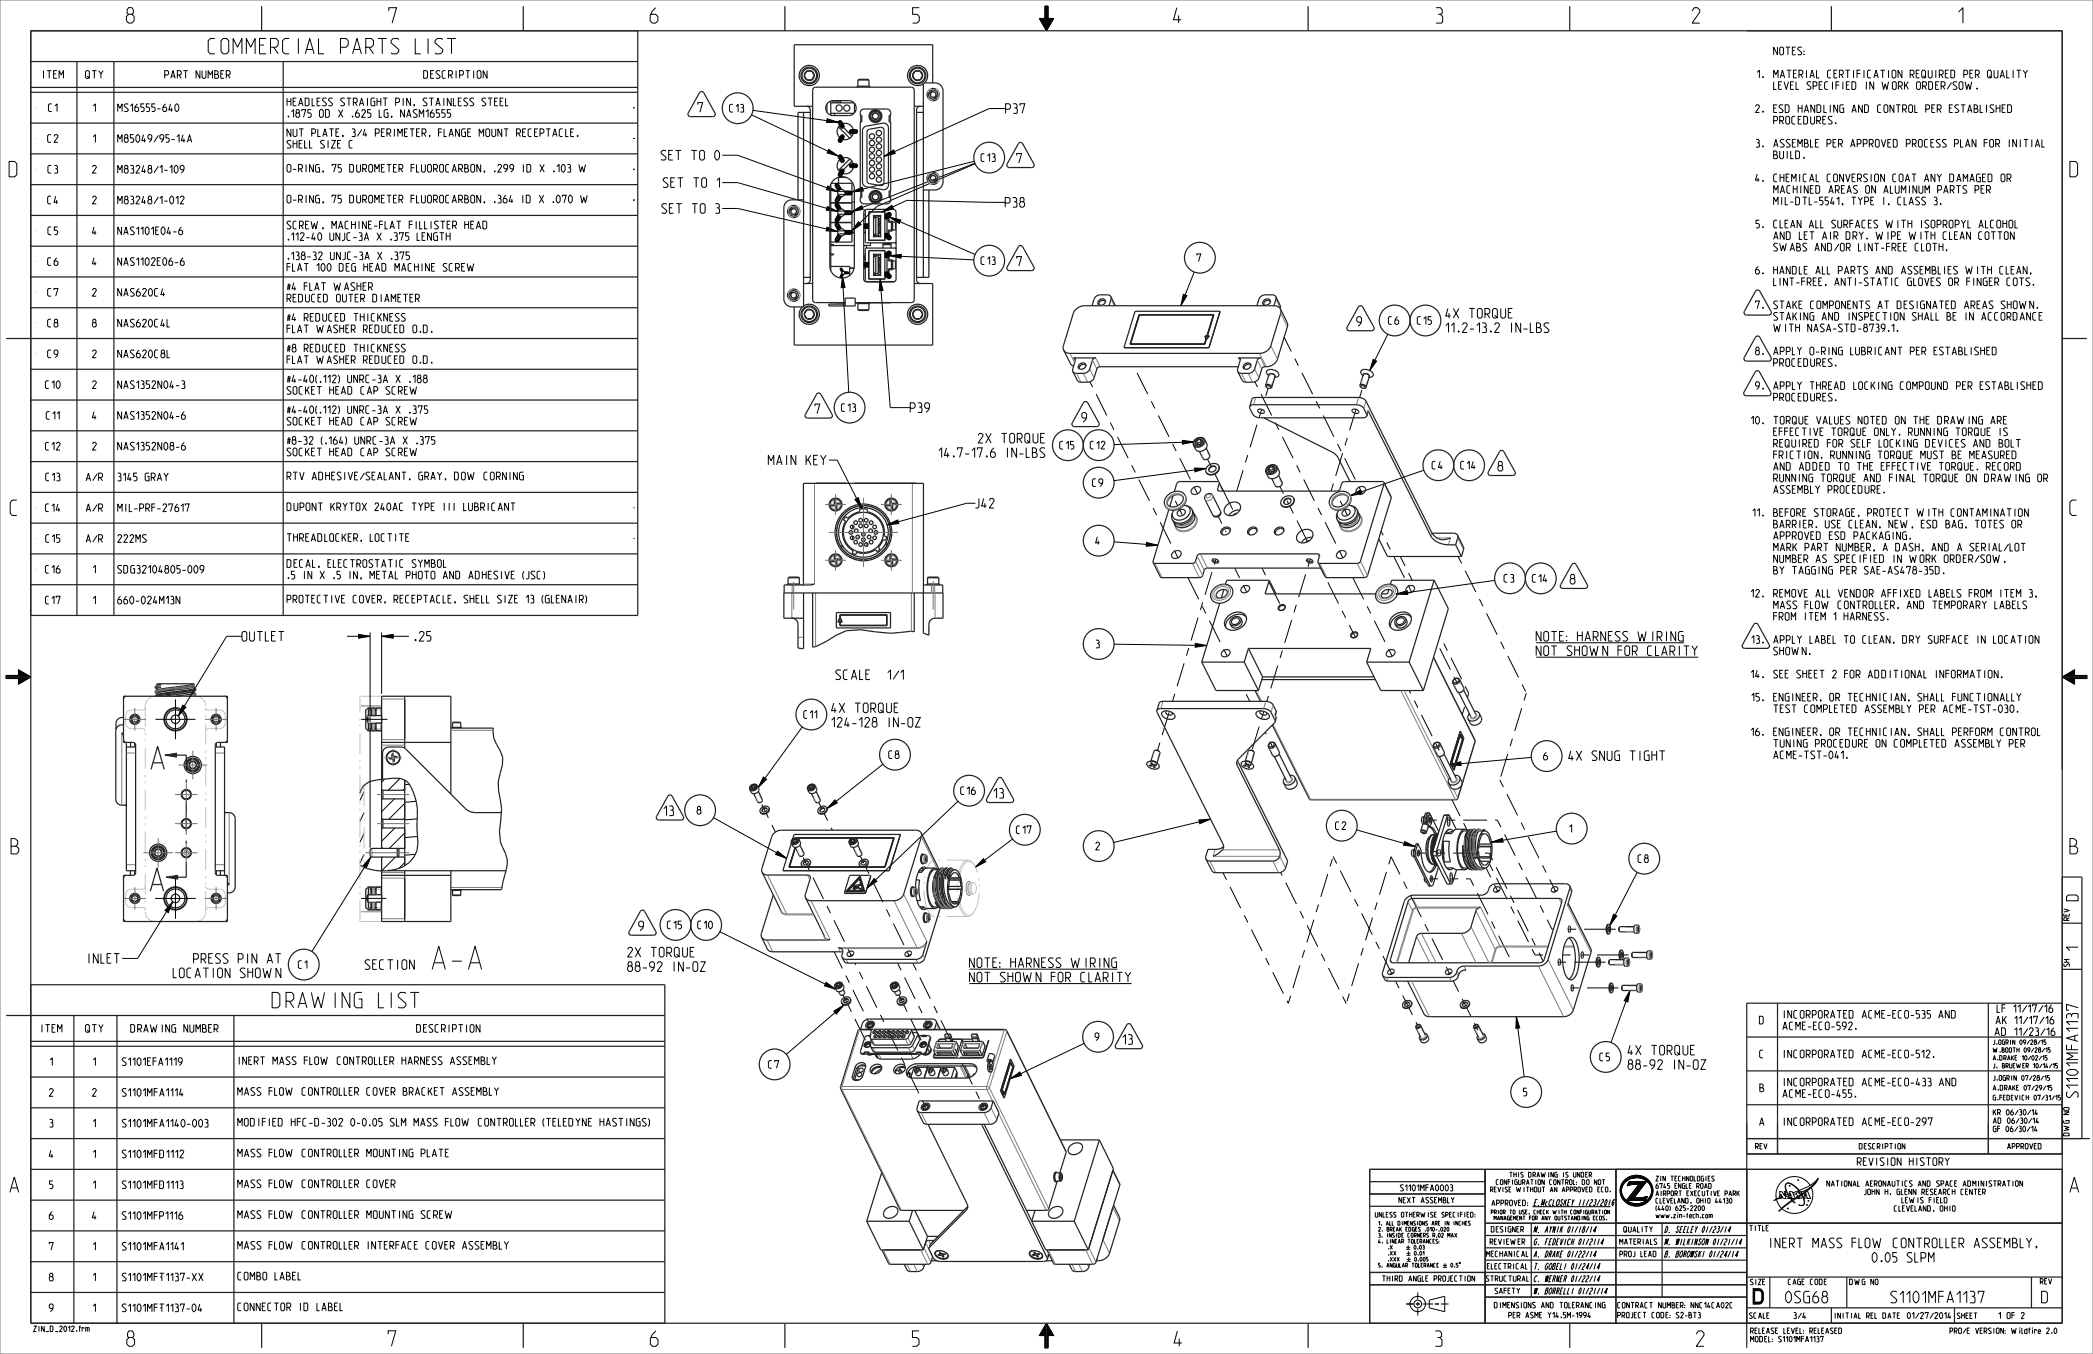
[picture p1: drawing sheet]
<svg xmlns="http://www.w3.org/2000/svg" width="864mm" height="559mm" viewBox="0 0 864 559" stroke-linecap="round" stroke-linejoin="round" font-family="sans-serif">
<defs><g id="words">
<text font-size="12.4" x="178.3" y="400.1">A-A</text>
<g font-size="8.3">
<text x="52.2" y="9.5">8</text>
<text x="160.5" y="9.5">7</text>
<text x="268.3" y="9.5">6</text>
<text x="376.4" y="9.5">5</text>
<text x="484.2" y="9.5">4</text>
<text x="592.3" y="9.5">3</text>
<text x="698.2" y="9.5">2</text>
<text x="807.5" y="9.5">1</text>
<text x="85.9" y="22.2">COMMERCIAL PARTS LIST</text>
<text x="3.8" y="73">D</text>
<text x="854.1" y="73">D</text>
<text x="4.2" y="212.8">C</text>
<text x="854.1" y="212.7">C</text>
<text x="4.6" y="352.4">B</text>
<text x="854.1" y="352.4">B</text>
<text x="113.8" y="415.9">DRAWING LIST</text>
<text x="4.1" y="492.1">A</text>
<text x="854.1" y="492.1">A</text>
<text x="723.4" y="538.2">D</text>
<text x="52.3" y="555.6">8</text>
<text x="160.2" y="555.6">7</text>
<text x="268.3" y="555.6">6</text>
<text x="376.3" y="555.6">5</text>
<text x="484.5" y="555.6">4</text>
<text x="592" y="555.6">3</text>
<text x="699.9" y="555.6">2</text>
</g>
<g font-size="6.2">
<text x="857.4" y="371.2" transform="rotate(-90 857.4 371.2)">D</text>
<text x="857.4" y="392.8" transform="rotate(-90 857.4 392.8)">1</text>
<text x="857.4" y="457.7" transform="rotate(-90 857.4 457.7)">S1101MFA1137</text>
<text x="736.8" y="537.7">0SG68</text>
<text x="777.8" y="537.7">S1101MFA1137</text>
<text x="842.7" y="537.7">D</text>
</g>
<g font-size="5.2">
<text x="287.9" y="46.3">7</text>
<text x="414.9" y="46.8">P37</text>
<text x="272" y="66">SET TO 0</text>
<text x="419.5" y="67.3">7</text>
<text x="272.9" y="77.4">SET TO 1</text>
<text x="272.3" y="88">SET TO 3</text>
<text x="414.8" y="85.5">P38</text>
<text x="419.5" y="109.9">7</text>
<text x="596.6" y="131.3">4X TORQUE</text>
<text x="559.8" y="134.7">9</text>
<text x="596.6" y="137.2">11.2-13.2 IN-LBS</text>
<text x="336.3" y="170.7">7</text>
<text x="375.6" y="170.2">P39</text>
<text x="446.4" y="174.2">9</text>
<text x="404.4" y="182.8">2X TORQUE</text>
<text x="317" y="191.9">MAIN KEY</text>
<text x="382.7" y="188.8">14.7-17.6 IN-LBS</text>
<text x="618.1" y="194.4">8</text>
<text x="402.5" y="209.7">J42</text>
<text x="647.9" y="241">8</text>
<text x="99.9" y="264.6">OUTLET</text>
<text x="170.7" y="264.6">.25</text>
<text x="633.9" y="264.6">NOTE: HARNESS WIRING</text>
<text x="633.9" y="270.5">NOT SHOWN FOR CLARITY</text>
<text x="344.6" y="280.5">SCALE</text>
<text x="364.6" y="280.5">1/1</text>
<text x="343.2" y="294.1">4X TORQUE</text>
<text x="343.2" y="300.1">124-128 IN-OZ</text>
<text x="646.5" y="313.9">4X SNUG TIGHT</text>
<text x="410.1" y="329.4">13</text>
<text x="273.9" y="336.6">13</text>
<text x="263.5" y="384.1">9</text>
<text x="259" y="394.9">2X TORQUE</text>
<text x="36" y="397.5">INLET</text>
<text x="79.9" y="397.5">PRESS PIN AT</text>
<text x="150.6" y="400.1">SECTION</text>
<text x="259" y="400.9">88-92 IN-OZ</text>
<text x="400" y="399.3">NOTE: HARNESS WIRING</text>
<text x="73.7" y="403.5">LOCATION SHOWN</text>
<text x="400" y="405.2">NOT SHOWN FOR CLARITY</text>
<text x="463.2" y="431">13</text>
<text x="671" y="435.4">4X TORQUE</text>
<text x="671" y="441.3">88-92 IN-OZ</text>
<text x="730.1" y="514.9">INERT MASS FLOW CONTROLLER ASSEMBLY,</text>
<text x="771.9" y="520.9">0.05 SLPM</text>
</g>
<g font-size="4.1">
<text x="731.8" y="22.6">NOTES:</text>
<text x="17.3" y="32.3">ITEM</text>
<text x="35.7" y="32.3">QTY</text>
<text x="68.3" y="32.3">PART NUMBER</text>
<text x="174.7" y="32.3">DESCRIPTION</text>
<text x="723.7" y="32.1">1.</text>
<text x="731.8" y="32.1">MATERIAL CERTIFICATION REQUIRED PER QUALITY</text>
<text x="731.8" y="36.9">LEVEL SPECIFIED IN WORK ORDER/SOW.</text>
<text x="20.1" y="46">C1</text>
<text x="38.1" y="46">1</text>
<text x="48.6" y="46">MS16555-640</text>
<text x="118.4" y="43.7">HEADLESS STRAIGHT PIN, STAINLESS STEEL</text>
<text x="301" y="46.3">C13</text>
<text x="723.7" y="46.4">2.</text>
<text x="731.8" y="46.4">ESD HANDLING AND CONTROL PER ESTABLISHED</text>
<text x="118.4" y="48.4">.1875 OD X .625 LG, NASM16555</text>
<text x="731.8" y="51.2">PROCEDURES.</text>
<text x="19.7" y="58.7">C2</text>
<text x="38.1" y="58.7">1</text>
<text x="48.6" y="58.7">M85049/95-14A</text>
<text x="118.4" y="56.4">NUT PLATE, 3/4 PERIMETER, FLANGE MOUNT RECEPTACLE,</text>
<text x="118.4" y="61.1">SHELL SIZE C</text>
<text x="723.7" y="60.7">3.</text>
<text x="731.8" y="60.7">ASSEMBLE PER APPROVED PROCESS PLAN FOR INITIAL</text>
<text x="731.8" y="65.5">BUILD.</text>
<text x="19.9" y="71.4">C3</text>
<text x="38.1" y="71.4">2</text>
<text x="48.6" y="71.4">M83248/1-109</text>
<text x="118.4" y="71">O-RING, 75 DUROMETER FLUOROCARBON, .299 ID X .103 W</text>
<text x="404.8" y="66.6">C13</text>
<text x="723.7" y="75">4.</text>
<text x="731.8" y="75">CHEMICAL CONVERSION COAT ANY DAMAGED OR</text>
<text x="118.4" y="83.7">O-RING, 75 DUROMETER FLUOROCARBON, .364 ID X .070 W</text>
<text x="731.8" y="79.8">MACHINED AREAS ON ALUMINUM PARTS PER</text>
<text x="19.7" y="84.1">C4</text>
<text x="38.1" y="84.1">2</text>
<text x="48.6" y="84.1">M83248/1-012</text>
<text x="731.8" y="84.5">MIL-DTL-5541, TYPE I, CLASS 3.</text>
<text x="118.4" y="94.5">SCREW, MACHINE-FLAT FILLISTER HEAD</text>
<text x="723.7" y="94.1">5.</text>
<text x="731.8" y="94.1">CLEAN ALL SURFACES WITH ISOPROPYL ALCOHOL</text>
<text x="19.9" y="96.8">C5</text>
<text x="38.1" y="96.8">4</text>
<text x="48.6" y="96.8">NAS1101E04-6</text>
<text x="118.4" y="99.2">.112-40 UNJC-3A X .375 LENGTH</text>
<text x="731.8" y="98.8">AND LET AIR DRY. WIPE WITH CLEAN COTTON</text>
<text x="118.4" y="107.2">.138-32 UNJC-3A X .375</text>
<text x="493.8" y="107.9">7</text>
<text x="731.8" y="103.6">SWABS AND/OR LINT-FREE CLOTH.</text>
<text x="19.7" y="109.5">C6</text>
<text x="38.1" y="109.5">4</text>
<text x="48.6" y="109.5">NAS1102E06-6</text>
<text x="118.4" y="111.9">FLAT 100 DEG HEAD MACHINE SCREW</text>
<text x="404.8" y="109.2">C13</text>
<text x="723.7" y="113.1">6.</text>
<text x="731.8" y="113.1">HANDLE ALL PARTS AND ASSEMBLIES WITH CLEAN,</text>
<text x="118.4" y="119.9">#4 FLAT WASHER</text>
<text x="731.8" y="117.9">LINT-FREE, ANTI-STATIC GLOVES OR FINGER COTS.</text>
<text x="19.7" y="122.2">C7</text>
<text x="38.1" y="122.2">2</text>
<text x="48.6" y="122.2">NAS620C4</text>
<text x="118.4" y="124.6">REDUCED OUTER DIAMETER</text>
<text x="723.7" y="127.4">7.</text>
<text x="731.8" y="127.4">STAKE COMPONENTS AT DESIGNATED AREAS SHOWN.</text>
<text x="19.7" y="134.9">C8</text>
<text x="38.1" y="134.9">8</text>
<text x="48.6" y="134.9">NAS620C4L</text>
<text x="118.4" y="132.6">#4 REDUCED THICKNESS</text>
<text x="118.4" y="137.3">FLAT WASHER REDUCED O.D.</text>
<text x="572.9" y="133.8">C6</text>
<text x="584.8" y="133.9">C15</text>
<text x="731.8" y="132.2">STAKING AND INSPECTION SHALL BE IN ACCORDANCE</text>
<text x="731.8" y="136.9">WITH NASA-STD-8739.1.</text>
<text x="19.7" y="147.6">C9</text>
<text x="38.1" y="147.6">2</text>
<text x="48.6" y="147.6">NAS620C8L</text>
<text x="118.4" y="145.3">#8 REDUCED THICKNESS</text>
<text x="723.7" y="146.4">8.</text>
<text x="731.8" y="146.4">APPLY O-RING LUBRICANT PER ESTABLISHED</text>
<text x="118.4" y="150">FLAT WASHER REDUCED O.D.</text>
<text x="731.8" y="151.2">PROCEDURES.</text>
<text x="18.8" y="160.3">C10</text>
<text x="38.1" y="160.3">2</text>
<text x="48.6" y="160.3">NAS1352N04-3</text>
<text x="118.4" y="158">#4-40(.112) UNRC-3A X .188</text>
<text x="723.7" y="160.7">9.</text>
<text x="731.8" y="160.7">APPLY THREAD LOCKING COMPOUND PER ESTABLISHED</text>
<text x="118.4" y="162.7">SOCKET HEAD CAP SCREW</text>
<text x="731.8" y="165.5">PROCEDURES.</text>
<text x="19.2" y="173">C11</text>
<text x="38.1" y="173">4</text>
<text x="48.6" y="173">NAS1352N04-6</text>
<text x="118.4" y="170.7">#4-40(.112) UNRC-3A X .375</text>
<text x="347.2" y="169.8">C13</text>
<text x="118.4" y="175.4">SOCKET HEAD CAP SCREW</text>
<text x="721.2" y="175">10.</text>
<text x="731.8" y="175">TORQUE VALUES NOTED ON THE DRAWING ARE</text>
<text x="731.8" y="179.8">EFFECTIVE TORQUE ONLY. RUNNING TORQUE IS</text>
<text x="18.8" y="185.7">C12</text>
<text x="38.1" y="185.7">2</text>
<text x="48.6" y="185.7">NAS1352N08-6</text>
<text x="118.4" y="183.4">#8-32 (.164) UNRC-3A X .375</text>
<text x="437.3" y="185.3">C15</text>
<text x="449.9" y="185.3">C12</text>
<text x="731.8" y="184.5">REQUIRED FOR SELF LOCKING DEVICES AND BOLT</text>
<text x="118.4" y="188.1">SOCKET HEAD CAP SCREW</text>
<text x="731.8" y="189.3">FRICTION. RUNNING TORQUE MUST BE MEASURED</text>
<text x="590.9" y="193.6">C4</text>
<text x="602.7" y="193.6">C14</text>
<text x="731.8" y="194.1">AND ADDED TO THE EFFECTIVE TORQUE. RECORD</text>
<text x="18.9" y="198.4">C13</text>
<text x="35.7" y="198.4">A/R</text>
<text x="48.6" y="198.4">3145 GRAY</text>
<text x="118.4" y="198">RTV ADHESIVE/SEALANT, GRAY, DOW CORNING</text>
<text x="450.8" y="200.8">C9</text>
<text x="731.8" y="198.8">RUNNING TORQUE AND FINAL TORQUE ON DRAWING OR</text>
<text x="731.8" y="203.6">ASSEMBLY PROCEDURE.</text>
<text x="18.8" y="211.1">C14</text>
<text x="35.7" y="211.1">A/R</text>
<text x="48.6" y="211.1">MIL-PRF-27617</text>
<text x="118.4" y="210.7">DUPONT KRYTOX 240AC TYPE III LUBRICANT</text>
<text x="721.2" y="213.1">11.</text>
<text x="731.8" y="213.1">BEFORE STORAGE, PROTECT WITH CONTAMINATION</text>
<text x="731.8" y="217.9">BARRIER. USE CLEAN, NEW, ESD BAG, TOTES OR</text>
<text x="18.9" y="223.8">C15</text>
<text x="35.7" y="223.8">A/R</text>
<text x="48.6" y="223.8">222MS</text>
<text x="118.4" y="223.4">THREADLOCKER, LOCTITE</text>
<text x="452.1" y="224.7">4</text>
<text x="731.8" y="222.6">APPROVED ESD PACKAGING.</text>
<text x="731.8" y="227.4">MARK PART NUMBER, A DASH, AND A SERIAL/LOT</text>
<text x="731.8" y="232.2">NUMBER AS SPECIFIED IN WORK ORDER/SOW,</text>
<text x="18.8" y="236.5">C16</text>
<text x="38.1" y="236.5">1</text>
<text x="48.6" y="236.5">SDG32104805-009</text>
<text x="118.4" y="234.2">DECAL, ELECTROSTATIC SYMBOL</text>
<text x="118.4" y="238.9">.5 IN X .5 IN, METAL PHOTO AND ADHESIVE (JSC)</text>
<text x="731.8" y="236.9">BY TAGGING PER SAE-AS478-35D.</text>
<text x="620.6" y="240.3">C3</text>
<text x="632.3" y="240.3">C14</text>
<text x="18.8" y="249.2">C17</text>
<text x="38.1" y="249.2">1</text>
<text x="48.6" y="249.2">660-024M13N</text>
<text x="118.4" y="248.8">PROTECTIVE COVER, RECEPTACLE, SHELL SIZE 13 (GLENAIR)</text>
<text x="721.2" y="246.5">12.</text>
<text x="731.8" y="246.5">REMOVE ALL VENDOR AFFIXED LABELS FROM ITEM 3,</text>
<text x="731.8" y="251.2">MASS FLOW CONTROLLER, AND TEMPORARY LABELS</text>
<text x="731.8" y="256">FROM ITEM 1 HARNESS.</text>
<text x="452.2" y="267.4">3</text>
<text x="721.2" y="265.5">13.</text>
<text x="731.8" y="265.5">APPLY LABEL TO CLEAN, DRY SURFACE IN LOCATION</text>
<text x="731.8" y="270.3">SHOWN.</text>
<text x="721.2" y="279.8">14.</text>
<text x="731.8" y="279.8">SEE SHEET 2 FOR ADDITIONAL INFORMATION.</text>
<text x="721.2" y="289.3">15.</text>
<text x="731.8" y="289.3">ENGINEER, OR TECHNICIAN, SHALL FUNCTIONALLY</text>
<text x="331.6" y="296.5">C11</text>
<text x="731.8" y="294.1">TEST COMPLETED ASSEMBLY PER ACME-TST-030.</text>
<text x="721.2" y="303.6">16.</text>
<text x="731.8" y="303.6">ENGINEER, OR TECHNICIAN, SHALL PERFORM CONTROL</text>
<text x="731.8" y="308.4">TUNING PROCEDURE ON COMPLETED ASSEMBLY PER</text>
<text x="366.7" y="313">C8</text>
<text x="636.9" y="313.6">6</text>
<text x="731.8" y="313.1">ACME-TST-041.</text>
<text x="396.4" y="327.9">C16</text>
<text x="287.6" y="336">8</text>
<text x="419.4" y="344">C17</text>
<text x="551.1" y="342.3">C2</text>
<text x="647.6" y="343.5">1</text>
<text x="452.1" y="350.8">2</text>
<text x="675.9" y="356">C8</text>
<text x="275.4" y="383.3">C15</text>
<text x="287.9" y="383.3">C10</text>
<text x="123.1" y="399.7">C1</text>
<text x="822" y="417.8">LF 11/17/16</text>
<text x="725.8" y="422.6">D</text>
<text x="735" y="420.2">INCORPORATED ACME-ECO-535 AND</text>
<text x="735" y="425">ACME-ECO-592.</text>
<text x="822" y="422.6">AK 11/17/16</text>
<text x="16.6" y="426">ITEM</text>
<text x="35.7" y="426">QTY</text>
<text x="55.1" y="426">DRAWING NUMBER</text>
<text x="171.8" y="426">DESCRIPTION</text>
<text x="451.8" y="429.5">9</text>
<text x="822" y="427.4">AD 11/23/16</text>
<text x="660.1" y="437.8">C5</text>
<text x="725.8" y="436.6">C</text>
<text x="735" y="436.6">INCORPORATED ACME-ECO-512.</text>
<text x="20.4" y="439.7">1</text>
<text x="38.1" y="439.7">1</text>
<text x="49.8" y="439.7">S1101EFA1119</text>
<text x="98.1" y="439.3">INERT MASS FLOW CONTROLLER HARNESS ASSEMBLY</text>
<text x="317.1" y="440.9">C7</text>
<text x="735" y="448.2">INCORPORATED ACME-ECO-433 AND</text>
<text x="20.4" y="452.4">2</text>
<text x="38.1" y="452.4">2</text>
<text x="49.8" y="452.4">S1101MFA1114</text>
<text x="98.1" y="452">MASS FLOW CONTROLLER COVER BRACKET ASSEMBLY</text>
<text x="628.6" y="452.3">5</text>
<text x="725.8" y="450.5">B</text>
<text x="735" y="452.9">ACME-ECO-455.</text>
<text x="20.4" y="465.1">3</text>
<text x="38.1" y="465.1">1</text>
<text x="49.8" y="465.1">S1101MFA1140-003</text>
<text x="98.1" y="464.7">MODIFIED HFC-D-302 0-0.05 SLM MASS FLOW CONTROLLER (TELEDYNE HASTINGS)</text>
<text x="725.8" y="464.5">A</text>
<text x="735" y="464.5">INCORPORATED ACME-ECO-297</text>
<text x="20.4" y="477.8">4</text>
<text x="38.1" y="477.8">1</text>
<text x="49.8" y="477.8">S1101MFD1112</text>
<text x="98.1" y="477.4">MASS FLOW CONTROLLER MOUNTING PLATE</text>
<text x="766" y="481">REVISION HISTORY</text>
<text x="20.4" y="490.5">5</text>
<text x="38.1" y="490.5">1</text>
<text x="49.8" y="490.5">S1101MFD1113</text>
<text x="98.1" y="490.1">MASS FLOW CONTROLLER COVER</text>
<text x="20.4" y="503.2">6</text>
<text x="38.1" y="503.2">4</text>
<text x="49.8" y="503.2">S1101MFP1116</text>
<text x="98.1" y="502.8">MASS FLOW CONTROLLER MOUNTING SCREW</text>
<text x="20.4" y="515.9">7</text>
<text x="38.1" y="515.9">1</text>
<text x="49.8" y="515.9">S1101MFA1141</text>
<text x="98.1" y="515.5">MASS FLOW CONTROLLER INTERFACE COVER ASSEMBLY</text>
<text x="20.4" y="528.6">8</text>
<text x="38.1" y="528.6">1</text>
<text x="49.8" y="528.6">S1101MFT1137-XX</text>
<text x="98.1" y="528.2">COMBO LABEL</text>
<text x="20.4" y="541.3">9</text>
<text x="38.1" y="541.3">1</text>
<text x="49.8" y="541.3">S1101MFT1137-04</text>
<text x="98.1" y="540.9">CONNECTOR ID LABEL</text>
</g>
<g font-size="3.4">
<text x="632.5" y="497.6">E.McCLOSKEY 11/23/2016</text>
<text x="632.5" y="508.7">M. AYNIK 01/18/14</text>
<text x="686.5" y="508.7">D. SEELEY 01/23/14</text>
<text x="632.5" y="513.8">G. FEDEVICH 01/2114</text>
<text x="686.5" y="513.8">M. WILKINSON 01/21/14</text>
<text x="632.5" y="518.8">A. DRAKE 01/22/14</text>
<text x="686.5" y="518.8">B. BOROWSKI 01/24/14</text>
<text x="632.5" y="523.9">T. GOBELI 01/24/14</text>
<text x="632.5" y="529">C. WERNER 01/22/14</text>
<text x="632.5" y="534.1">W. BORRELLI 01/21/14</text>
</g>
<g font-size="3.3">
<text x="577.1" y="491.5">S1101MFA0003</text>
<text x="740" y="544.2">3/4</text>
<text x="824.4" y="544.2">1 OF 2</text>
</g>
<g font-size="3">
<text x="853.8" y="379.9" transform="rotate(-90 853.8 379.9)">REV</text>
<text x="853.9" y="398.9" transform="rotate(-90 853.9 398.9)">SH</text>
<text x="822" y="460.2">KR 06/30/14</text>
<text x="822" y="463.6">AD 06/30/14</text>
<text x="822" y="467.1">GF 06/30/14</text>
<text x="853.8" y="468.8" transform="rotate(-90 853.8 468.8)">DWG NO</text>
<text x="724.4" y="474.2">REV</text>
<text x="767.1" y="474.2">DESCRIPTION</text>
<text x="828.6" y="474.2">APPROVED</text>
<text x="753.8" y="489.6">NATIONAL AERONAUTICS AND SPACE ADMINISTRATION</text>
<text x="577.4" y="496.5">NEXT ASSEMBLY</text>
<text x="615.5" y="497.6">APPROVED:</text>
<text x="769.2" y="493">JOHN H. GLENN RESEARCH CENTER</text>
<text x="784.7" y="496.5">LEWIS FIELD</text>
<text x="781.6" y="499.9">CLEVELAND, OHIO</text>
<text x="616.1" y="508.5">DESIGNER</text>
<text x="670" y="508.5">QUALITY</text>
<text x="721.9" y="508">TITLE</text>
<text x="616.1" y="513.6">REVIEWER</text>
<text x="668.3" y="513.6">MATERIALS</text>
<text x="614.5" y="518.7">MECHANICAL</text>
<text x="669.2" y="518.7">PROJ LEAD</text>
<text x="614.5" y="523.8">ELECTRICAL</text>
<text x="570.4" y="528.8">THIRD ANGLE PROJECTION</text>
<text x="614.5" y="528.8">STRUCTURAL</text>
<text x="617.6" y="533.9">SAFETY</text>
<text x="722" y="530.2">SIZE</text>
<text x="738.1" y="530.2">CAGE CODE</text>
<text x="763.2" y="530.2">DWG NO</text>
<text x="841.9" y="530">REV</text>
<text x="616.6" y="539.8">DIMENSIONS AND TOLERANCING</text>
<text x="667.5" y="539.8">CONTRACT NUMBER: NNC14CA02C</text>
<text x="621.9" y="543.9">PER ASME Y14.5M-1994</text>
<text x="667.5" y="543.9">PROJECT CODE: S2-BT3</text>
<text x="721.9" y="544.1">SCALE</text>
<text x="756.8" y="544.1">INITIAL REL DATE 01/27/2014</text>
<text x="807.6" y="544.2">SHEET</text>
<text x="13.8" y="549.5">ZIN_D_2012.frm</text>
<text x="722.3" y="550.4">RELEASE LEVEL:RELEASED</text>
<text x="803.2" y="550.4">PRO/E VERSION:Wildfire 2.0</text>
<text x="722.3" y="553.8">MODEL: S1101MFA1137</text>
</g>
<g font-size="2.6">
<text x="822" y="445.9">J.OGRIN 07/28/15</text>
<text x="822" y="450">A.DRAKE 07/29/15</text>
<text x="822" y="454">G.FEDEVICH 07/31/15</text>
<text x="623.4" y="485.8">THIS DRAWING IS UNDER</text>
<text x="615.5" y="491.9">REVISE WITHOUT AN APPROVED ECO.</text>
<text x="617.1" y="488.9">CONFIGURATION CONTROL: DO NOT</text>
<text x="683.3" y="487.4">ZIN TECHNOLOGIES</text>
<text x="683.3" y="490.5">6745 ENGLE ROAD</text>
<text x="683.3" y="493.5">AIRPORT EXECUTIVE PARK</text>
<text x="683.3" y="496.6">CLEVELAND, OHIO 44130</text>
<text x="567.5" y="502.3">UNLESS OTHERWISE SPECIFIED:</text>
<text x="683.3" y="499.6">(440) 625-2200</text>
<text x="683.3" y="502.7">www.zin-tech.com</text>
</g>
<g font-size="2.5">
<text x="822" y="431.1">J.OGRIN 09/28/15</text>
<text x="822" y="434.3">W.BOOTH 09/28/15</text>
<text x="822" y="437.5">A.DRAKE 10/02/15</text>
<text x="822" y="440.8">J. BRUEWER 10/14/15</text>
</g>
<g font-size="2.1">
<text x="620.1" y="501">PRIOR TO USE, CHECK WITH CONFIGURATION</text>
<text x="621.1" y="503.5">MANAGEMENT FOR ANY OUTSTANDING ECOS.</text>
<text x="568.8" y="505.7">1. ALL DIMENSIONS ARE IN INCHES</text>
<text x="568.8" y="508.2">2. BREAK EDGES .010-.020</text>
<text x="568.8" y="510.6">3. INSIDE CORNERS R.02 MAX</text>
<text x="568.8" y="513.1">4. LINEAR TOLERANCES:</text>
<text x="572.6" y="515.6">.X</text>
<text x="572.6" y="518.1">.XX</text>
<text x="572.6" y="520.5">.XXX</text>
<text x="598.6" y="523">0.5</text>
</g>
</g></defs>
<path d="M68 311.6l4.8-.7v1.5z" fill="#222"/>
<path d="M68 311.6l4.8-.7v1.5z" fill="none" stroke="#222" stroke-width=".41"/>
<path d="M62.3 317.5l2.7-9.5 2.8 9.5M63.2 314.8h3.7" fill="none" stroke="#222" stroke-width=".51"/>
<path d="M68.5 362l4.8-.8v1.6z" fill="#222"/>
<path d="M68.5 362l4.8-.8v1.6z" fill="none" stroke="#222" stroke-width=".41"/>
<g fill="none" stroke="#222" stroke-width=".51">
<path d="M12.7 12.7h838.2v533.4h-838.2zM107.9 2.5v10.2M215.9 2.5v10.2M323.8 2.5v10.2M539.8 2.5v10.2M647.7 2.5v10.2M755.6 2.5v10.2M288.8 38.1l1-.3 .6 .5 4.6 8.3a1.02 1.02 0 0 1-.9 1.5h-9.2a1.02 1.02 0 0 1-.9-1.5zM381.4 34.2a4.2 4.2 0 0 0-1.4-7 4.2 4.2 0 0 0-5.5 4.5 4.2 4.2 0 0 0 6.5 2.9M384.8 34.2v-15.7h-57.1v25.4h7.6M341.2 43v3.3M342.8 41.7v5.8"/>
<path d="M342.8 46.8h9.6M342.8 42.5h9.6M343.7 41.5v1M344.2 41.5v1M344.3 46.8v.9M345.1 41.5v1M345.7 41.5v1M346 52.4l4.7 4.7M346.2 41.5v1M346.9 41.5v1M346.9 51.5l4.7 4.7M352.2 42.3v.2"/>
<path d="M352.6 42.7v3.8M352.6 43.1h.3M377.2 43.9h3.8M420.4 59.1l.9-.3 .7 .5 4.6 8.3a1.02 1.02 0 0 1-.9 1.5h-9.2a1.02 1.02 0 0 1-.9-1.5zM342.8 76.1v35.5M343 75.6h8.5v8h-8.7M345.8 79h2.7M346 73.2h.1M346 73.2v2.4M346 73.2h3M350.7 65.6l-4.7 4.7M351.6 66.5l-4.7 4.7"/>
<path d="M342.8 83.8h8.7v8h-8.7M342.8 91.9h8.7v8h-8.7M345.8 96.5h2.7M345.8 95.3h2.7M345.8 88.4h2.7M345.8 87.1h2.7M345.8 80.3h2.7M347.3 83.6v.2M347.6 83.6v.2M348.1 83.7v.1M350.1 83.6v.2M351.5 96.1h1"/>
<path d="M351.5 95.8h1M351.5 87.6h1M351.5 83.4h1M352.2 95.8l-.1 .3M356.4 96.1h.6M356.4 95.8h.6M356.4 88.6h.6M356.6 95.8v.3M356.6 86.9l1-.5h10.9l.7 .2 .5 .6v28l-.2 .7-.6 .4-11.3 .1-.7-.3-.4-.5-.1-28zM357.4 86.4l-.4 .5 .1 13.1 .4 .2h12.2M365.1 90.1h1.7v1.2h1.4v.4M365.2 90.1v-2.7h-6.8v11.8h6.8v-2.7"/>
<path d="M368.2 94.9v.4h-1.4v1.2h-1.7M369.7 99.8l-.5 .4M331.6 117h3.7M342.8 104.8l1.1 .2-1.1 .2M342.8 100.9h1l-.1 .4M342.8 110h7.8v3.6M342.8 101.3h9.7M350.6 110.7h1.8M356.4 104.6l.6 3.5M356.4 110.7h.6M357.4 101.3l.2 1.1M359.2 100.2l-.3 1.1h-2.5"/>
<path d="M364.4 100.9v.1M364.4 100.2v2.2M364.4 101h3.3M364.4 100.5h3.3M364.4 100.5v.5M364.4 100.5v.1M365.1 106.1h1.7v1.2h1.4v.4M365.2 106.1v-2.7h-6.8v11.8h6.8v-2.7M367.7 100.2v2.2M368.2 110.9v.4h-1.4v1.2h-1.7M369.2 102.4l.5 .4M369.7 102.4h-12.2l-.5 .5 .1 13 .4 .3h11.6"/>
<path d="M377.2 117h7.6v25.4h-57.1v-15.7M2.5 139.7h10.2M331.5 126.3a4.2 4.2 0 0 1 6.5 2.9 4.2 4.2 0 0 1-5.5 4.4 4.2 4.2 0 0 1-1.4-6.9M345.1 124.9v.1M348.5 124.9h-12l-1-.5-.2-.7 .1-86.9 .4-.6 .7-.2h39.9l.6 .5 .2 .7v86.9l-.5 .6-.7 .2-23.1 .1M367.4 124.9v.1M458.4 122.5l1.8 3.7M458.4 122.5l-1.3-.8h-3.2l-1.1 .3-1.2 1.1-1 3.1M458.4 122.5l.1 .8-.9 2.9M497.2 138.7h.1M497.2 138.7l.4 1.6M497.7 140h.1"/>
<path d="M498.7 138.8l-1 1.2M498.7 138.8h-1.3l.3 1.2M498.7 138.8h.1M503.4 128.5h-35.1l-4.5 15M503.4 128.5l-4.6 15M503.4 128.5h.1M525.7 126.2l-79.2 .1-2.1 1-1.4 1.7-4.3 13.8 .2 1.7M525.7 126.2l1.6 .3 1 1M526.4 122.5l1.9 3.7-.1 1.1M526.4 122.5l-1.3-.8h-3.2l-1.1 .3-1.2 1.1-1 3.1M526.4 122.5l.1 .8-.9 2.9M528.3 127.5l.2 1.7-4.3 13.8-1.3 1.7-2.3 1.1h-79.1l-1.6-.3-1-1"/>
<path d="M528.3 127.5l2.8 5.6 .2 1.2-4.7 14.9-2.1 1.7-3.6 .9-1.6 4.5-.7 .9-1.1 .4-3.6 .1-.9-.2-2.3-4.2M850.9 139.7h10.2M438.9 144.5l2.8 5.6 1.3 1M443 147.7h9.1l-1.3 .8-1.5 4.5-1.1 .8-1.2 .3h-3.2l-1.1-.7-.1-.9 1.2-4.1-.2-.5zM463.8 143.5h.1M463.8 143.5h35M498.8 143.5h.1M510.9 151.4h-57.1l-1.2 .7-1.5 4.5-1 .8-1.2 .3h-3.1l-.9-.3-2.2-4.1M511 147.7h9.1l-1.2 .8-1.6 4.5-1 .8-1.3 .3h-3.1l-1.1-.7-.2-.9 1.2-4.1-.2-.5zM337.1 162.5l1-.3 .6 .5 4.6 8.3a1.02 1.02 0 0 1-.9 1.5h-9.2a1.02 1.02 0 0 1-.9-1.5zM336.6 199.5h12.7M352.6 199.5h25.4"/>
<path d="M523.7 239.5h-17.5l-.5 1.6M523.7 239.5l-1.7 5.6h45.7M523.7 239.5l2.8 5.6M591.7 239.5h-17.5l-.5 1.6M591.7 239.5l-10.3 33.8M591.7 239.5l5.9 11.7-10.3 33.8M335.3 244.7v22.4l1.3-.2 4.3-2.2 4.1-2.5 4.2-1.9 5.8-.4 12.5 1.5 8.1-.8 1.6 .1v-16M345.1 252.8h22.3v6.3h-22.3zM346.6 255.2l.6 1.3h-1.2zM503.3 249l-7.4 24.3M505 243.3l-1.1 3.4M506.5 254.5l2.4-1.5 2.9-.3 1.2 .4 .8 .8 .5 .9v1.2l-.8 1.7-1.6 1.5-2 .8-2.1 .1-1.7-.8-.8-1.4 .1-1.7z"/>
<path d="M508.6 255.7l.9-.6 1-.1 .8 .4 .1 .8-.9 1.2-1.5 .3-.9-.8zM512 255.3l.5 1.1v.8l-.5 .9-.9 .7-1.2 .4-1.1-.2-.7-.5-.5-1M512 255.3l-1.3-.8-1.8 .3-1.2 1.2-.1 1.5M512 255.3l-.1 1.4-1.3 1.2-1.8 .4-1.2-.8M512.5 242.4l1-.6 1.1-.1 .8 .5 .2 .8-1 1.3-1.6 .3-1-.8zM514.3 254.7l-1-.8-1.4-.4-1.6 .1-1.5 .5-1.4 .9-1.1 1.2-.6 1.4 .1 1.3M527.6 251.7h.1M527.8 250.1l.8-.5 .9-.1 .7 .4 .1 .7-.8 1.1-1.3 .2-.8-.7zM528.1 250.4l1.4-.5 .5 .3 .2 .6-.7 .8-1.1 .3-.7-.6zM573 243.3l-.5 1.8h-2.5M574.6 254.5l2.4-1.5 2.8-.3 1.2 .4 .9 .8 .4 .9v1.2l-.8 1.7-1.6 1.5-2 .8-2.1 .1-1.7-.8-.8-1.4 .2-1.7zM576.6 255.7l.9-.6 1.1-.1 .7 .4 .2 .8-1 1.2-1.4 .3-.9-.8z"/>
<path d="M580 255.3l.5 1.1 .1 .8-.6 .9-.9 .7-1.2 .4-1.1-.2-.6-.5-.6-1M580 255.3l-1.2-.8-1.8 .3-1.3 1.2-.1 1.5M580 255.3l-.1 1.4-1.3 1.2-1.8 .4-1.2-.8M580.5 242.4l1-.6 1.2-.1 .8 .5 .1 .8-1 1.3-1.6 .3-1-.8zM582.3 254.7l-1-.8-1.3-.4-1.7 .1-1.5 .5-1.3 .9-1.1 1.2-.6 1.4v1.3M723.8 257.5l.9-.2 .7 .4 4.6 8.4a1.02 1.02 0 0 1-.9 1.5h-9.2a1.02 1.02 0 0 1-.9-1.5zM2.5 279.4h10.2M329.3 267.4l2.3 .3M381 261.3l2.3 .9M495.9 273.3l5.8 11.7h17.6M495.9 273.3h17.5M504.4 268.8l1-.6 1.2-.1 .8 .5 .1 .8-1 1.3-1.6 .3-1-.8z"/>
<path d="M513.4 273.3l5.9 11.7M515.1 267.6h50.5l-1.7 5.7M515.1 267.6l-1.7 5.7M515.1 267.6l5.9 11.7M521 279.3l-1.7 5.7M521 279.3h45.9M557.5 262.9h.1M557.7 261.4l.8-.5 .9-.1 .7 .4 .1 .7-.8 1-1.4 .3-.7-.7zM557.9 261.6l1.5-.4 .5 .3 .1 .6-.6 .8-1.1 .3-.7-.6zM563.9 273.3l5.9 11.7h17.5M563.9 273.3h17.5M572.5 268.8l.9-.6 1.2-.1 .8 .5 .2 .8-1 1.3-1.6 .3-1-.8z"/>
<path d="M581.4 273.3l5.9 11.7M591.5 271.2l17.2 34.5-7.2 23.7-.5 .6h-60.5l-15.5-30.8M850.9 279.4h10.2M52.1 287.3h-1.1v1.2M92.7 287.3h1.1v1.2M517.8 285l2.3 4.4M520.6 280.5h46.9M51 305.3v1.1h1.1M68 311.6h8.9v6.3M93.8 305.3v1.1h-1.1M186 306.4h-19v-19.1h19v40.4M186 300.5h17.6l.1 4.2 1.2 2.6a10.6 10.6 0 0 1 1.4 11.9l-.7 3.5 .1 3.6 1.3 7.4-.4 4.7a16.5 16.5 0 0 0 1.9 13.8 11.4 11.4 0 0 1-.2 8.7l-1.3 6.3h-21"/>
<path d="M598.5 314.9h.1M598.5 314.9l1.4 3M599.9 317.9h.1M602.5 301.7h.1M602.5 301.7l-4 13.2M602.5 301.7l1.5 3-4 13.2M602.7 304.2h.1M602.7 304.2l.5 .3M603 303.5l-.3 .7M603 303.2l.3 1.5M603.2 304.5h.1M76.9 321.7v1.3"/>
<path d="M76.9 325.5v1.3M76.9 330.5v12.6M148.5 327.3l.2-.7a6.9 6.9 0 0 1 6.7-4.7l6.7-.7a6.7 6.7 0 0 1 8.2 5.3 23.1 23.1 0 0 1 1.8 12.6l.2 5.8a11.7 11.7 0 0 1-10.6 14.2 20.1 20.1 0 0 1-13.2-2M167 322v35.3M275.7 328.4l1-.3 .6 .5 4.7 8.3a1.02 1.02 0 0 1-.9 1.5h-9.3a1.02 1.02 0 0 1-.9-1.5zM411.9 321.2l1-.3 .6 .5 4.6 8.3a1.02 1.02 0 0 1-.9 1.5h-9.2a1.02 1.02 0 0 1-.9-1.5zM76.9 355.7v6.3h-8.4M76.9 346.9v1.3M76.9 350.7v1.3M186 359.4v20.9h-19v-19h19M323 359.3h43.9M326.5 347.9l-3.5 11.4"/>
<path d="M371.5 344.4h-43.9l-.6 2M371.5 344.4l-4.6 14.9M371.5 344.4h.1M51 379.2v1.1h1.1M52.1 361.3h-1.1v1.1M62 367.8l2.8-9.6 2.7 9.6M62.9 365h3.7M92.7 361.3h1.1v1.1M93.8 379.2v1.1h-1.1M348.5 368.5h.1M349.6 367.7h.1M349.6 367.7h6.8"/>
<path d="M352 365.4h.1M352 365.4l4 2.1M352.2 365.2l3.7 1.9 .1 .4M352.5 365.7l-.4 .8 .1 .5 .4-.7h.6M352.8 366.8h.1M352.8 366.8l.9-.5zM352.8 365.5h.1M353.2 366.3h-.6l-.2 .7h-.3M353.2 366.3h.1M353.2 366.3l-.4 .5M353.9 366.1h.1M354.6 362.6l1.4 4.9h-5.9z"/>
<path d="M354.7 362.2l-5.1 5.5M354.7 362.2l1.7 5.5M354.7 362.2h.1M354.9 361.6l2 6.5h-8zM355.4 365.4l-.9 .1-.6 .6M355.4 365.4h.1M355.4 365.4l-.3-.7-2.3 .8M355.4 365.4l-.9 .1-.5 .6M356 367.5h.1M356.4 367.7h.1M357.2 368.3l-.6 .4-8.1-.2M359.2 361.7l-2 6.6"/>
<path d="M359.2 361.5h.1M359.2 361.5l-.3-.3-8.2 .2-2.2 7.1M359.2 361.5l.1 .2M359.2 361.5v.2M359.3 361.7h.1M850.9 361.9h8.1v108M850.9 381h8.1M2.5 419.1h10.2M733.4 414v62.2M820.4 414v62.2M850.9 414h-130.2v142.3M850.9 400h8.1"/>
<path d="M354.4 440l-1.8 5.6M354.5 439.9h2.7M360.1 424.8h-5.3l-.7 .5-7.3 23.8 24.5 50.1 .6 .3h25.8M361.6 435.1l.8 1.6M375.8 424.8h38.8l.7 .3 24.6 50.2-2.6 8.7M382.6 439.9l.3 .6M385.2 436.1l.1 .4 .5 .2h19.4l.7-.7 2-6.8-2.3 7.1-9.3-.1 .2 .5M385.2 436v.1M385.2 436.1v.1M385.2 436.2l.2 .4M385.7 434.5l-.5 1.6M387 439.9l.3 .6"/>
<path d="M388.2 428.9l-1 .7M390.1 428.9h-2.4l-.6 .9M392.8 428.9h8.4M393.1 429.8h.2M395.3 431.6l-1.1 3.9h-8.1M396.6 428.9l.3 .1M396.9 429l-2.3 7.3-9.4-.1M396.9 429l.5 1.1M397.3 429.8h.3M398.1 439.9l2.3 4.7M404.2 429.8h.2M406.4 431.6l-1.1 3.9h-8.2"/>
<path d="M416.9 437.1h.1M416.9 437.1l-4 13.1M417 437.1l1.4 2.9-4 13.2M465.1 422.8l1-.3 .6 .5 4.6 8.3a1.02 1.02 0 0 1-.9 1.5h-9.2a1.02 1.02 0 0 1-.9-1.5zM720.7 428h130.2M352.6 445.6l.1 .3M352.6 445.6h1.9M360.3 441l.3 .4M362.7 442.5l-.2 .2M363.8 441l-3.2 2.1M363.8 440.8l-1.2-.3-1.4 .4-1.1 .9-.4 1.1M369.4 442.9l.8-1.5 1.4 1.6"/>
<path d="M371 440.9l1.4 1.6M371 440.9l.3 .6M371.3 441.5l-.6 .4M371.3 441.5l1 1.1M373.6 440.8l-1.2-.3-1.4 .4M374.7 442.5l1.5 .9M375.4 443.9l.4 .8M377.4 442.1l.3 .3M377.7 442.4l.1 .3M378.2 440.8l-.8 .5v.8M378.2 440.8l.1 .3M378.2 440.8l-.5 1.6"/>
<path d="M378.3 441.1l-.5 1.6M378.6 442.4l.1 .3h-.9M379 441l-.7 .1M379.4 441.1l.8 1.7-.7 1-1.2-.1-.9-1.6M379.4 441.1l-.3-.3-.5 1.6M379.4 441.1l-.1 .7-.7 .6M382.7 440.5v.1M382.7 440.5l-1.4 4.4M382.7 440.5l-1.3 4.4M383 442.1l.3 .3M383.3 442.4l.1 .3M383.8 440.8l-.7 .5-.1 .8"/>
<path d="M383.8 440.8l.1 .3M383.8 440.8l-.5 1.6M383.9 441.1l-.5 1.6M384.2 442.4l.1 .3h-.9M384.6 441l-.7 .1M385 441.1l.8 1.7-.7 1-1.2-.1-.9-1.6M385 441.1l-.3-.3-.5 1.6M385 441.1l-.1 .7-.7 .6M387.3 440.4l-.1 .1M388.3 440.6l-1.4 4.3M388.4 440.5l-1.4 4.4M388.6 442.1l.3 .3"/>
<path d="M388.9 442.4l.2 .3M389.4 440.8l-.7 .5-.1 .8M389.4 440.8l.2 .3M389.4 440.8l-.5 1.6M389.6 441.1l-.5 1.6M389.8 442.4l.1 .3h-.8M390.2 441l-.6 .1M390.6 441.1l.8 1.7-.7 1-1.2-.1-.9-1.6M390.6 441.1l-.3-.3-.5 1.6M390.6 441.1l-.1 .7-.7 .6M393.9 440.5h-16.8l-1.3 4.3-1.1-2.3M393.9 440.5l.9 1.9-.7 2.5"/>
<path d="M393.9 440.5l-1.4 4.4M394.8 442.8l-.2 2.1M394.8 442.6l.1 .3M394.9 442.9v.1M399.7 443.2l-.5 1.7M402.2 443.2h-.5l-.1 .6M412.9 450.2h.1M412.9 450.2l1.5 3M413.7 450.2l.6 .4M413.7 450.4h.1M413.7 450.4l.3 1M413.8 450.4l.4 .3-.2 .7"/>
<path d="M413.9 451.4h.1M414.3 450.6h.1M414.3 453.2h.1M720.7 455.9h130.2M720.7 442h130.2M437.5 470.4h16.1M441.6 472.9l1.6-1 1.8-.2 1.4 .8 .2 1.4-.5 1.1-1 .9-1.3 .5-1.4 .1-1.1-.5-.5-.9 .1-1.1zM453.6 470.4l5.8 11.9-10.4 33.6M453.6 470.4l-10.4 33.6M720.7 476.2h130.2M720.7 469.9h141.6M363.8 483.9l-6.2 20.1"/>
<path d="M365.4 499.1l1.6-1 1.8-.1 1.4 .7 .2 1.4-.5 1.1-1 .9-1.3 .6-1.4 .1-1.1-.6-.5-.9 .1-1zM376.5 499.5l-1.4 4.5M377.4 499.5l5.3 10.8M427.1 499.5l-1.4 4.5M433.5 499.1l1.5-1 1.9-.1 1.4 .7 .2 1.4-.5 1.1-1 .9-1.4 .6-1.4 .1-1-.6-.6-.9 .1-1zM436.2 487.5l-3.7 11.7-.8 .3h-8.2M437.5 485.9h.7M437.6 484.9h.5M438.1 484.9l-.4-.1-.1 1.8 .4 .1 .2-.8M438.1 484.9l.1 1M459.2 498.3l-4.1 13.3M459.5 497.4l2.4 4.8 .1 1.1-4.2 13.9-.7 1.3-1.3 1.1-1.6 .6-1.8 .1"/>
<path d="M565.1 492.8h47.7M565.1 487.7h47.7M565.1 497.8h47.7M612.8 482.6v63.5M632.4 498h32.1M666.7 482.6v63.5M850.9 482.6h-285.8v63.5M357.6 504l5.8 11.9h17.6M357.6 504h17.5M375.1 504l5.9 11.9M382.7 510.3h4.4M382.7 510.3l-1.7 5.6"/>
<path d="M425.7 504l5.8 11.9h17.5M425.7 504h17.5M443.2 504l5.8 11.9M612.8 504.8h238.1M612.8 515h107.9M612.8 509.9h107.9M631.8 504.8v30.5M685.8 504.8v30.5M373.1 521.8l1.3 2.5 1.3 .5h3l1.1-.4 1.1-.9 .6-1.7M384.3 520.3h2.3M431.7 520.3h2.5M441.2 521.8l1.3 2.5 1.3 .5h3l1.1-.4 1.1-.9 .6-1.7"/>
<path d="M565.1 530.2h155.6M565.1 525.1h155.6M612.8 535.3h107.9M612.8 520.1h107.9M720.7 539.8h130.2M720.7 527h130.2M730.2 527v12.8M755.6 539.8v6.3M762 527v12.8M806.4 539.8v6.3M838.2 527v12.8M107.9 546.1v10.2"/>
<path d="M215.9 546.1v10.2M323.8 546.1v10.2M431.8 546.1v10.2M539.8 546.1v10.2M647.7 546.1v10.2"/>
<circle cx="333.9" cy="31.2" r="4.2"/>
<circle cx="304.4" cy="44.7" r="6.4"/>
<circle cx="346.2" cy="44.6" r="1.27"/>
<circle cx="349.4" cy="44.6" r="1.27"/>
<circle cx="347.2" cy="79.6" r="1.5"/>
<circle cx="408.2" cy="65" r="6.4"/>
<circle cx="347.2" cy="95.9" r="1.5"/>
<circle cx="347.2" cy="87.8" r="1.5"/>
<circle cx="347.9" cy="112.6" r=".64"/>
<circle cx="495.1" cy="106.4" r="6.4"/>
<circle cx="378.6" cy="129.7" r="4.2"/>
<circle cx="575.5" cy="132.3" r="6.4"/>
<circle cx="350.6" cy="168.2" r="6.4"/>
<circle cx="453.3" cy="199.2" r="6.4"/>
<circle cx="453.3" cy="183.7" r="6.4"/>
<circle cx="593.5" cy="192" r="6.4"/>
<circle cx="453.3" cy="223.1" r="6.4"/>
<circle cx="623" cy="238.7" r="6.4"/>
<circle cx="453.3" cy="265.8" r="6.4"/>
<circle cx="334.8" cy="294.9" r="6.4"/>
<circle cx="369.3" cy="311.5" r="6.4"/>
<circle cx="638.2" cy="312" r="6.4"/>
<circle cx="288.9" cy="334.4" r="6.4"/>
<circle cx="399.9" cy="326.3" r="6.4"/>
<circle cx="422.9" cy="342.4" r="6.4"/>
<circle cx="453.3" cy="349.2" r="6.4"/>
<circle cx="553.6" cy="340.8" r="6.4"/>
<circle cx="648.5" cy="342" r="6.4"/>
<circle cx="678.4" cy="354.4" r="6.4"/>
<circle cx="125.3" cy="398.1" r="6.4"/>
<circle cx="291.4" cy="381.7" r="6.4"/>
<circle cx="319.6" cy="439.3" r="6.4"/>
<circle cx="453.1" cy="427.9" r="6.4"/>
<circle cx="662.5" cy="436.2" r="6.4"/>
<circle cx="354.7" cy="443.5" r=".87"/>
<circle cx="355.3" cy="441.6" r=".87"/>
<circle cx="629.7" cy="450.7" r="6.4"/>
</g>
<g fill="none" stroke="#000" stroke-width=".41">
<path d="M431.2 2.5h1.2v5.1h2.3l-2.9 5.1-2.9-5.1h2.3zM310.1 47.4l35.8 17M310.7 45.5l35.2 4.9M341.3 49l4.6 1.4-4.8 .2zM298 75.4h6.4l41.3 11.9M298 64.1h6.4l41.3 15.1M341.5 76.8l4.2 2.4-4.7-.9zM342 61.7l3.9 2.7-4.6-1.3zM351.4 79.2l4.4-1.9 .4 1.5zM402 66.6l-50.6 12.6M402.3 67.4l-50.9 20M402.3 67.6l-40.5 17.6-10.4 10.2"/>
<path d="M298 86h6.4l41.3 9.6M341.2 93.7l4.5 1.9-4.8-.3zM341.4 85.2l4.3 2.1-4.8-.6zM351.4 87.4l4.2-2.5 .5 1.5zM354.2 91.5l1.1 1.2-3.9 2.7zM831.1 95.6v3.2l-1.6-3.2v3.2M347.6 113.9l1.1 4.8h-1.6zM347.6 113.9l2.6 48M492.7 112.3l-5.5 13.9M488.3 121.5l1.4 .5-2.5 4.2zM572.6 137.9l-7.4 15M839.1 124.2v3.2l-1.6-3.2v3.2"/>
<path d="M840.5 126.9l.2 .3zM566.6 148.3l1.4 .7-2.8 3.9zM826.6 173.2h.9M828 171.8h-1.4v3.2h1.4M487.8 181.7l4.8 .7-4.7 .9zM492.6 182.4l-32.9 1.1M492.9 193.2l4.8 .1-4.6 1.4zM497.7 193.3l-38.1 5.1M587.5 194.1l-30.4 10.5M843.3 197.5h1.1l.5-.5v-.9l-.5-.4h-1.1v3.1M843.9 197.5l1 1.3M557.1 204.6l4.2-2.3 .5 1.5z"/>
<path d="M459.7 223.6l18.1 1.4M473.1 223.9l4.7 1.1-4.8 .5zM616.8 239.5l-40.8 5.7M827.1 231.7l.1 .3zM827.3 231.9l-.2 .5M576 245.2l4.6-1.4 .2 1.5zM2.5 278.8h5.1v-2.3l5.1 2.9-5.1 2.9v-2.3h-5.1zM143.2 262.6h9.5M147.9 261.8l4.8 .8-4.8 .8zM152.7 261v88.8M157.5 262.6l4.7-.8v1.6zM157.5 261v25.3"/>
<path d="M157.5 262.6h11.2M459.7 265.9l38.2 .5M493.2 265.5l4.7 .9-4.7 .7zM850.9 279.4l5.1-2.9v2.3h5.1v1.2h-5.1v2.3zM331 300l-18.1 25M364.3 315.4l-23 18.3M598.1 315.6l4.6-1.2 .2 1.6zM631.8 312.6l-33.7 3M150.2 326.7l-1.7 3.7M150.2 335.3l-1.7 3.7M158.7 321.5l-1.2 1.3M162.7 329.7l-5.2 5.3"/>
<path d="M165.1 321.2l-4.9 4.9M167 325.5l-.7 .6M167 331.6l-6.6 6.5M167 337.7l-.5 .4M168.9 323.7l-1.9 .1M171.7 330.7l-4.7 .4M172.1 337.9l-5.1 .5M294.4 337.5l30.2 16.8M315 320.7l1.3 .9-3.4 3.4zM344.5 330.1l1 1.3-4.2 2.3zM395.3 330.7l-37.5 35.7M494.7 338.4l4.8-.3-4.5 1.8z"/>
<path d="M499.5 338.1l-40 9.6M150.2 344l-1.7 3.6M150.2 352.6l-1.7 3.7M153.1 353.6l-1.9 4.5-1.3-.9zM153.1 353.6l-24.4 39.1M162.9 341.7l-5.4 5.5M163.2 353.7l-5.7 5.7M167 343.8l-6.4 6.3M167 349.9l-.3 .2M167 356l-2.4 2.4M171.3 352.6l-4.3 .4M172.3 345.2l-5.3 .5"/>
<path d="M320.8 351.3l3.8 3-4.6-1.7zM405.8 354.4l.9 1.2-4.2 2.3zM417.8 346.3l-15.3 11.6M559.7 342.5l24.2 6.9M579.6 347.3l4.3 2.1-4.8-.6zM615.4 347.6l4.5-1.6 .3 1.6zM642.2 343l-26.8 4.6M360.7 362.6l1.1 1.1-4 2.7zM665.7 377.3l1.4 .8-2.9 3.8zM675.5 360l-11.3 21.9M297.1 384.6l47.7 23.7M340.9 405.4l3.9 2.9-4.6-1.4z"/>
<path d="M344 417.3l4.2-2.5-3.1 3.7zM348.2 414.8l-23.8 20.3M625.7 419.6l1.4 4.6-1.6 .2zM625.7 419.6l3.2 24.8M672.6 408.8l-.9 4.7-1.5-.5zM672.6 408.8l-7.9 21.4M447.3 430.6l-30.4 14.6M416.9 445.2l3.9-2.8 .7 1.4zM618.2 499.4v1.6M619.2 499.4l.6 .2-.2 1.4-.6-.2zM661.3 499.4v1.6M662.3 499.4l.6 .2-.3 1.4-.6-.2z"/>
<path d="M664.1 499.4v1.6l-.8-1.6v1.6M668.5 491.4l.5-.4 .1 1.2 .5 1.5-.4 .5zM668.9 489.1l1-.4-.9 2.3-.5 .4zM669.2 494.2l.4-.5 1.1 1.4-.4 .6zM669.7 487.8l1.7-.6-1.5 1.5-1 .4zM670.2 487.2l1.9-1.4 2.5-.7 2.6 .2 2.1 1 1.8 1.8 .8 2.3v2.2l-1 2.3-2.1 1.9-2.5 .9-2.7-.1-2.4-1.1-1.8-1.8-.9-2.7 .4-2.7zM670.3 487.1l.7-.7 3.8-.4-1.8 .4-3.3 1.4zM670.6 487.8l.2-.2a6.3 6.3 0 0 1 6.7-1.3 6.3 6.3 0 0 1 4 5.6l-.6 1.8-1.2 1.5a6.3 6.3 0 0 1-6.7 1.3 6.3 6.3 0 0 1-3.9-5.6l.4-1.5zM670.7 495.1l2.3 1.3-1.1 .5-1.6-1.2zM671 486.4a6.6 6.6 0 0 1 7.9-.5 6.6 6.6 0 0 1 2.8 7.4l-.1 .4-.9 .4a5.3 5.3 0 0 0-5-8.1zM671.3 495.3h.1M671.3 495.4h7.5z"/>
<path d="M671.3 495.4h7.4zM671.3 495.4h7.4M671.5 489.2v.1M671.6 489h.1M671.7 488.7h2l-2.2 .6zM671.7 488.7h2zM671.7 488.7h.1M671.8 488.7h3.2zM671.8 488.7h.1M671.9 496.9l1.1-.5 5.7 .5-1.9 .7-2 .1zM671.9 494.5l7.6-.4-.7 1.3h-7.5zM671.9 494.5h2.2z"/>
<path d="M671.9 494.5h.1M672 494.4h2.1zM672 494.4h.1M672.2 494.1h.1M672.2 487.8h7l-1.2 1.5h-2.1l.4-.6h-4.5zM672.3 487.8h6.9zM672.3 487.8h6.9M672.3 487.8h.1M672.3 487.8l-.8 1.4M672.5 493.8h.1M672.6 489l-1.1 .3M672.6 489h.1"/>
<path d="M673.7 488.7l-1.1 .3M673.7 488.7h.1M674.1 494.4h.1M674.1 494.5h1.6M674.3 494.1h.1M674.5 493.8h.1M675 488.7h-1.3M675 488.7h.1M675 488.7h1.3M675.7 494.5h.1M675.7 496.8a6.3 6.3 0 0 0 5-2.7l.9-.4-1.4 2-1.5 1.2zM675.9 489.3h2.1l-3.9 5.1h-2.1z"/>
<path d="M675.9 489.3h.1M676.2 489h.1M676.3 488.7h.1M676.4 488.8l-5.1 6.5M676.4 488.7v.1M677.2 494.4l-1.5 .1M677.2 494.4h.1M678 489.3h.1M678.3 489h.1M678.4 488.7h.1M678.5 488.7h.1M678.6 494.1l-1.4 .3"/>
<path d="M678.6 494.1l1.1-.2-.2 .2zM678.6 494.1l1.1-.2-.9 1.5M678.6 494.1h.1M678.8 495.4h-.1M678.8 495.3h.1M679.2 487.8l-5.1 6.6M679.2 487.8h.1M679.3 494.5h.1M679.4 494.4h.1M679.4 493.9h.3zM679.4 493.9l.3-.1zM679.7 493.8h.1"/>
<path d="M679.5 494.1h.1M679.6 493.8h.1M733 495l1 2.3 1.1 1.4M734.4 494.1l-2.5 1.3 2.2-.8M734.7 494.3v-1.5l1.1 1.8h1.2l-.3-.3v-2.2l.3-.3h-.9l.2 .3v1.4l-1-1.7h-1.2l.3 .3v2.2l-.4 .3M734.7 494.3l.3 .3h-1M735.3 493.7l-.6 .3M735.5 494.1l-.7 .2M736.3 493.4h-.1M737.1 488.4a3.8 3.8 0 0 0 .6 4.5M737.1 488.4a2.86 2.86 0 0 1 3 .8M737.7 498.5l.3 .3-.3 .3-.3-.3z"/>
<path d="M737.8 492.9a3.9 3.9 0 0 1-.6-4.4 5.8 5.8 0 0 1 5.4 3.3 .98 .98 0 0 0-1.4 .6 .98 .98 0 0 0 .9 1.2M738.1 493.5l-1.4 .3M738.3 492.8l-1.6 .4M738.4 489.1l.3 .3-.3 .3-.3-.3zM738.7 492.5l.4 1h-.7zM738.7 492.6h.1M739 493.3l-.5 .1M739.8 495.5l.8 1-1-.9M740.1 489.2l2.7 2.6 .5-.1 .1 .8-.2-.1 1 1.9 .6-2.1M740.1 489.2h.1M740.6 494.6h-1.5l.2-.6h-.8l1 1.2M740.7 494.5l-1.1-2.7h-1.4l.3 .3-1 2.5h.9l-.1-.6 1.1 1.3"/>
<path d="M741.2 492.6l-1.2 .4M741.5 494.1l-.3-.2v.3M741.7 487l.3-.3 .3 .3-.3 .3zM742.1 492.4l1 .6M742.1 492.4v-.1a.89 .89 0 0 1 1.4 .8l.4 1.5a1.56 1.56 0 0 1 .6 1.8 1.56 1.56 0 0 1-1.5 1.1M742.1 497.2l.9 .3M742.1 497.2h.1M742.3 491.3l-2.6 1M742.5 493.8l.1 .4h-.8M742.7 492.2l-.6 .2M743.3 492.9a37.4 37.4 0 0 0-9.3 7.1l3.8-3.2 5.7-3.7a1.19 1.19 0 0 1-.4 1.5 1.19 1.19 0 0 1-1.5-.1l-.3 .3v-.2M744.8 491.8l-.1 .1"/>
<path d="M745.1 492.5l.4 1h-.7zM745.3 497.3l.3-.3 .3 .3-.3 .3zM745.3 491.8h.6l1.3 2.8h-1.7l.2-.6h-1l.1 .6h-.5a1.77 1.77 0 0 1-1.1 3l-.2-.1M745.9 495.6l.3-.3 .3 .3-.3 .3zM746.9 489.2a7.6 7.6 0 0 0-9.4-3.1 7.6 7.6 0 0 0-4.5 8.7M747.4 490.1a7.6 7.6 0 0 1-2.6 9.3 7.6 7.6 0 0 1-9.5-.6M750.3 486.3a17.2 17.2 0 0 1-7.9 5M750.3 486.3a12 12 0 0 1-6.9 5.7M750.3 486.3l-1.9 2.5-5 4M750.3 486.3a16.5 16.5 0 0 1-6.7 6.8M580.2 514.8h1.7M580.2 515.6h1.7"/>
<path d="M580.3 517.2h1.7M580.3 518.1h1.7M580.4 519.7h1.7M581 513.9v1.7M581.2 516.4v1.7M581.3 518.9v1.6M583.6 514.2l.3-.3 .4 .5-.4 1.2-.5-.5zM583.7 516.6l.3-.2 .4 .5-.4 1.2-.4-.5zM583.8 519.1l.3-.2 .4 .5-.4 1.1-.4-.4zM585 515.3l.1 .2zM585.1 517.8l.1 .2zM586 513.9l.5 .5-.4 1.2-.4-.5z"/>
<path d="M586 519.1l.4-.2 .3 .5-.3 1.1-.5-.4zM586.1 516.4l.5 .5-.3 1.2-.5-.5zM587 513.9l.6 .3-.2 .4M587.1 516.9l.5-.5v1.7M587.2 514.6l.5 .3v.6l-.7 .1M587.3 519.1l.4-.2 .3 .5-.3 1.1-.5-.4zM589.2 518.9h-.7v.7l.7 .2v.5l-.7 .2M613.4 518.7v-2.3l.6 1.3 .7-1.3v2.3M614.8 512.6h.8l.4-.3v-.7l-.4-.3h-.8v2.3M615.3 500.3l.9-.2-.3-.7h-.6v1.6M616.4 503.5v-1.6l.5 .9 .5-.9v1.6M616.6 500.3l.8-.2-.2-.7h-.6v1.6"/>
<path d="M617 500.3l.4 .7M617.8 503.5l.5-1.6 .5 1.6M618 503.1h.6M620.1 501.9v1.6l-.8-1.6v1.6M659.3 501.9l-.7 .2v1.2l.7 .2M660 502.1l.2-.2 .6 .2-.2 1.4-.6-.2zM662.1 502l-.8 .1 .8 1-.2 .4-.6-.1M662.9 503.2v.2zM668.4 517.7h.8l.3-.4v-.6l-.3-.3h-.8v2.3M681.9 506.2l-.7 1M683.6 511.5l-.8-.2-.3 .3 1.1 1.7-.3 .3-.8-.2M569.5 521.4h-.7v.7l.7 .2-.3 .7h-.4"/>
<path d="M570.2 522.7l.1 .2zM572.2 523l.5-1.6 .4 1.6M572.3 522.5h.7M574.4 521.4v1.6l-.8-1.6v1.6M575.7 521.4l-.8 .2v1.2l.8 .2v-.9h-.3M576.2 521.4l.2 1.6 .6-.2v-1.4M577.5 521.4v1.6h.6M578.6 523l.4-1.6 .5 1.6M578.7 522.5h.6M580 522.3l.8-.2-.2-.7h-.6v1.6M580.2 538.2h3.2M580.3 522.3l.5 .7"/>
<path d="M580.4 520.5h1.7M582.6 521.4h.9M583 521.4v1.6M584 521.6l.2-.2 .6 .2-.2 1.4-.6-.2zM584.2 538.2h1.6M585 533.4v2.8M585 537.4v1.6M585.2 520.3l.1 .2zM585.3 521.4v1.6h.6M586.3 522.1h.5M587 538.2h4.3M587.1 521.4h-.8v1.6h.8"/>
<path d="M587.5 522.3l.8-.2-.2-.7h-.6v1.6M587.9 522.3l.4 .7M588.8 523l.5-1.6 .5 1.6M589 522.5h.6M589.8 536.6l6.3-1.6v6.3l-6.3-1.5zM591.1 521.4v1.6l-.9-1.6v1.6M592.1 538.2h1.6M592.2 521.4l-.7 .2v1.2l.7 .2M592.9 522.1h.5M593.6 521.4h-.7v1.6h.7M594.5 538.2h3.2M595.4 523h1.6"/>
<path d="M595.4 522.2h1.6M596.2 521.4v1.6M614.3 526.7l-.8-.2-.3 .4v.3l1.1 1-.3 .6-.8-.2M774.1 527.9l.8 .3v1.7l-.4 .3-.8-.3v-1.7zM431.8 546.1l2.9 5.1h-2.3v5.1h-1.2v-5.1h-2.3zM585 540.1v2.8"/>
<circle cx="585" cy="538.2" r="3.2"/>
<circle cx="585" cy="538.2" r="1.59"/>
</g>
<g fill="#000">
<path d="M431.2 2.5h1.2v5.1h2.3l-2.9 5.1-2.9-5.1h2.3zM341.3 49l4.6 1.4-4.8 .2zM341.5 76.8l4.2 2.4-4.7-.9zM342 61.7l3.9 2.7-4.6-1.3zM351.4 79.2l4.4-1.9 .4 1.5zM341.2 93.7l4.5 1.9-4.8-.3zM341.4 85.2l4.3 2.1-4.8-.6zM354.2 91.5l1.1 1.2-3.9 2.7zM351.4 87.4l4.2-2.5 .5 1.5zM347.6 113.9l1.1 4.8h-1.6zM488.3 121.5l1.4 .5-2.5 4.2zM566.6 148.3l1.4 .7-2.8 3.9z"/>
<path d="M487.8 181.7l4.8 .7-4.7 .9zM492.9 193.2l4.8 .1-4.6 1.4zM557.1 204.6l4.2-2.3 .5 1.5zM473.1 223.9l4.7 1.1-4.8 .5zM576 245.2l4.6-1.4 .2 1.5zM147.9 261.8l4.8 .8-4.8 .8zM157.5 262.6l4.7-.8v1.6zM493.2 265.5l4.7 .9-4.7 .7zM850.9 279.4l5.1-2.9v2.3h5.1v1.2h-5.1v2.3zM2.5 278.8h5.1v-2.3l5.1 2.9-5.1 2.9v-2.3h-5.1zM598.1 315.6l4.6-1.2 .2 1.6zM315 320.7l1.3 .9-3.4 3.4z"/>
<path d="M344.5 330.1l1 1.3-4.2 2.3zM494.7 338.4l4.8-.3-4.5 1.8zM153.1 353.6l-1.9 4.5-1.3-.9zM320.8 351.3l3.8 3-4.6-1.7zM405.8 354.4l.9 1.2-4.2 2.3zM579.6 347.3l4.3 2.1-4.8-.6zM615.4 347.6l4.5-1.6 .3 1.6zM360.7 362.6l1.1 1.1-4 2.7zM665.7 377.3l1.4 .8-2.9 3.8zM340.9 405.4l3.9 2.9-4.6-1.4zM344 417.3l4.2-2.5-3.1 3.7zM625.7 419.6l1.4 4.6-1.6 .2z"/>
<path d="M672.6 408.8l-.9 4.7-1.5-.5zM416.9 445.2l3.9-2.8 .7 1.4zM668.5 491.4l.5-.4 .1 1.2 .5 1.5-.4 .5zM668.9 489.1l1-.4-.9 2.3-.5 .4zM669.2 494.2l.4-.5 1.1 1.4-.4 .6zM669.7 487.8l1.7-.6-1.5 1.5-1 .4zM670.7 495.1l2.3 1.3-1.1 .5-1.6-1.2zM672.3 487.8h6.9zM675.9 489.3h2.1l-3.9 5.1h-2.1zM670.3 487.1l.7-.7 3.8-.4-1.8 .4-3.3 1.4zM671.7 488.7h2l-2.2 .6zM671.7 488.7h2z"/>
<path d="M672 494.4h2.1zM671.9 494.5h2.2zM671.9 496.9l1.1-.5 5.7 .5-1.9 .7-2 .1zM671.8 488.7h3.2zM671 486.4a6.6 6.6 0 0 1 7.9-.5 6.6 6.6 0 0 1 2.8 7.4l-.1 .4-.9 .4a5.3 5.3 0 0 0-5-8.1zM671.9 494.5l7.6-.4-.7 1.3h-7.5zM671.3 495.4h7.4zM671.3 495.4h7.5zM672.2 487.8h7l-1.2 1.5h-2.1l.4-.6h-4.5zM679.4 493.9l.3-.1zM678.6 494.1l1.1-.2-.2 .2zM679.4 493.9h.3z"/>
<path d="M675.7 496.8a6.3 6.3 0 0 0 5-2.7l.9-.4-1.4 2-1.5 1.2zM431.8 546.1l2.9 5.1h-2.3v5.1h-1.2v-5.1h-2.3z"/>
</g>
<g fill="none" stroke="#7d7d7d" stroke-width=".41">
<path d="M0 0h863.6v558.8h-863.6zM458.4 123.5l1.4 2.7M526.5 123.5l1.8 3.6M528.4 129.3l2.8 5.5M441.5 145.8l1.9 3.9M443 147.7l.6 1.3M444.2 154.1l1.8 3.6M447 154.1l1.8 3.6M449.6 152.3l1.9 3.6M450.8 148.6l1.8 3.7M452.1 147.7l1.8 3.7M511 147.7l.7 1.3"/>
<path d="M512.2 154.1l1.8 3.6M515 154.1l1.8 3.6M517.7 152.3l1.8 3.6M518.8 148.6l1.8 3.7M519.7 145.8l2.8 5.6M520.1 147.7l1.8 3.7M524.4 142.7l2.7 5.5M337.3 199.4v.1M348.5 199.4v.1M336.5 244.7v22.2M376 244.7v15.9M591.4 271.4l17.2 34.4"/>
<path d="M518.3 285l2.2 4.4M525.3 298.9l15.4 31M578 285l22.5 44.9M579.4 285l18.3 36.7M186 301.4h17.4M608.6 305.4v.4M608.6 305.8l.1 .3M608.6 305.8l-5.3 17.5M540.1 329.6l.6 .3M540.7 329.9l.2 .2M540.7 329.9h59.8M540.9 330.1h.1"/>
<path d="M599.8 325.7l1.7 3.5M600.5 329.9l.2 .2M601.5 329.2v.2M601.5 329.2l-1 .7M603 324.2l-1.5 5M186 366.3h21.1M348.8 368.7h.1M356.5 368.7h.1M357.2 368.3h.1M359.2 361.7h.1M354.6 425.2l-.6 .3M354.6 425.2l-7.2 23.2"/>
<path d="M354.6 425.2h5M354.8 424.8l-.2 .4M354.8 424.8h.1M362.6 435.1l1 2M375.9 435.1l.8 1.9M376.1 425.2h38.2M378.9 435l.3 .7M385.2 436v.1M385.5 436.4l.1 .3M387.2 429.6h.1M387.2 439.9l.3 .6M388.2 428.9h.1"/>
<path d="M394.3 436.4l.2 .3M394.8 436.1l.3 .6M396.1 439.9l2.4 5M396.5 436.4l.2 .3M396.7 439.9l2.4 5M396.9 429.2l.5 1M398.3 439.9l2.2 4.6M405.4 436.4v.1M405.8 436.1h.1M414.3 425.2l1.1 .5M414.3 425.2l-4.6 14.8M414.6 424.8l-.3 .4"/>
<path d="M415.4 425.3v.4M415.4 425.7l24.5 49.9M415.4 425.7l-7.2 23.2M346.8 448.7h.1M346.8 449.3l.6 .3M347.4 448.4l-.6 .3M347.4 448.4v1.2M347.4 448.4h59.7M347.4 449.6l24.5 49.9M347.4 449.6h59.8M394.7 442.9h.1M407.1 448.4l1.1 .5"/>
<path d="M407.1 448.4l.1 1.2M407.2 449.6l2.3 4.8M408.2 448.9l-1 .7M408.2 448.9l24.5 49.9M409 442.4l-1.9 6M412.1 459.6l19.6 39.9M459.2 498.3l2.7 5.6M452.7 519.4l.5 .9M455.1 511.6l2.7 5.6M374.2 521.8l1.5 3M377 521.8l1.5 3M380.6 521.8l.6 1.2"/>
<path d="M442.3 521.8l1.5 3M445.1 521.8l1.5 3M448.6 521.8l.6 1.2"/>
</g>
<g fill="none" stroke="#c3c3c3" stroke-width=".41" stroke-dasharray="8.6 2.6 .9 1.7 .9 2.6" stroke-linecap="butt">
<path d="M51.8 298.4v-3.1M51.8 298.4l.7 1.6 1.6 .7M54.1 293.1h4.7M54.1 293.1l-1.6 .6-.7 1.6M57.6 296.9a1.93 1.93 0 0 0-2.8-1.8 1.93 1.93 0 0 0-.4 3.2 1.93 1.93 0 0 0 3.1-.9l.1-.5M58.8 293.1l.9-.5 .2-.7M59.9 291.3v85M63.9 287.3h17M63.9 287.3a4 4 0 0 0-4 4M84.9 291.3a4 4 0 0 0-4-4M84.9 291.9l.2 .7 .9 .5M86 293.1h4.7"/>
<path d="M91.1 296.9a1.93 1.93 0 0 0-2.8-1.8 1.93 1.93 0 0 0-.4 3.2 1.93 1.93 0 0 0 3.1-.9l.1-.5M93 295.3v3.1M93 295.3l-.7-1.6-1.6-.6M157.5 293.1h-5.9M157.5 287.3h-9M58.8 300.7h-4.7M59.9 301.8l-.2-.7-.9-.4M86 300.7l-.9 .4-.2 .7M90.7 300.7h-4.7M90.7 300.7l1.6-.7 .7-1.6M151.6 301.8v-9.9M157.5 300.7h-5.9"/>
<path d="M150.2 324.1v33.8M399.3 355h-.1a5.3 5.3 0 0 0-3.5 4.6l-.7 4-.2 4.5 .6 4.2 1.1 3.4M401.2 356.1l-1.1-.6-1.3 .3a11.9 11.9 0 0 0-3.3 9.1l.2 5.8 1.4 4.6M401.2 356.1l-.9-.8-1-.3M401.6 356.5l-.4-.4M402.5 357.9l-.9-1.4M51.8 372.3v-3M51.8 372.3l.7 1.6 1.6 .7M54.1 367h4.7M54.1 367l-1.6 .6-.7 1.7M57.6 370.8a1.93 1.93 0 0 0-2.8-1.8 1.93 1.93 0 0 0-.4 3.3 1.93 1.93 0 0 0 3.1-1l.1-.5M58.8 374.6h-4.7"/>
<path d="M58.8 367l.7-.2 .4-1M59.9 376.3a4 4 0 0 0 4 4M59.9 375.7l-.4-.9-.7-.2M84.9 376.3v-85M84.9 365.8l.4 1 .7 .2M86 367h4.7M86 374.6l-.7 .2-.4 .9M90.7 374.6h-4.7M90.7 374.6l1.6-.7 .7-1.6M91.1 370.8a1.93 1.93 0 0 0-2.8-1.8 1.93 1.93 0 0 0-.4 3.3 1.93 1.93 0 0 0 3.1-1l.1-.5M93 369.3v3M93 369.3l-.7-1.7-1.6-.6"/>
<path d="M151.6 375.7v-9.9M157.5 374.6h-5.9M157.5 367h-5.9M396.5 375.7l1.3 1.9 1.5 .6M397.1 375.3l.9 1.5 1 .8 1.1 .1 1.1-.5M399.3 378.2l1-.2 .9-.9M401.2 377.2v-.1M401.2 377.1l.4-.4M401.6 376.7l-.4 .4M401.6 376.7l1.7-3.6 .8-5.2-.3-5.5-1.3-4.5M80.9 380.3h-17M80.9 380.3a4 4 0 0 0 4-4"/>
<path d="M148.5 380.3v-93M157.5 380.3h-9"/>
</g>
<g fill="none" stroke="#7d7d7d" stroke-width=".41" stroke-dasharray="8.6 2.6 .9 1.7 .9 2.6" stroke-linecap="butt">
<path d="M151.6 291.9h5.9M157.5 298.4h-5.9M157.5 295.3h-5.9M157.5 291.3h-9M151.6 301.8h5.9M151.6 375.7h5.9M151.6 365.8h5.9M157.5 376.3h-9M157.5 372.3h-5.9M157.5 369.3h-5.9M399.1 368.9l-.5-1.9 .3-2.2 .7-1.1 .9 .5M399.7 368.5l-.3-2.6 .3-1.2 .6-.5"/>
<path d="M400.3 369l-.6-.5M400.4 369l-.7 .6-.6-.7"/>
</g>
<g fill="none" stroke="#000" stroke-width=".41" stroke-dasharray="3.3 3.3 9.8 3.3" stroke-linecap="butt">
<path d="M523.1 125.7l-.1-.2M447 152.2l-.1-.2M520.6 168.9l-10.3 33.8M523.2 160.2l-1.1 3.8M561 164.1l1.2-3.9M498.2 189.5l2.6 5.1M501.3 195.6l8.3 16.7M485 206.7l.9 2M486.6 210l1.2 2.3M494.1 203.8l-26.2-52.4M502.7 213.2l3.2 6.3M528.1 200.7l3.6 7.2"/>
<path d="M532.2 209l7.3 14.6M549.2 202.7l10.3-33.8M553 206.7l1 2M554.6 210l1.4 2.7M562.1 203.8l-32.2-64.6M486 230.2l-36.3-72.6M520.7 234.5l8.7 17.2M540.6 230.8l-17.9 58.7M545 234.5l14.2 28.4M554.1 230.2l-36.3-72.6M582.7 239.5l-4.9-9.8M601.6 229.7l28.2 56.3"/>
<path d="M514.4 244.4l-4.9-9.9M582.5 244.4l-12.6-25.2M506.4 270.8l-16.3-32.4M574.4 270.8l-16.2-32.4M483.8 289.4l17.9-58.6M515.7 289.4l-2.3-4.4M521.5 293.6l-5 16.1M601.4 282.3l-8.2-16.5M603.3 294.9l1.2-3.9M605.5 287.9l.5-1.8M606 286.1l-11.8-23.6M629.8 286l-11 35.9"/>
<path d="M477.6 309.7l4.9-16.1M525.4 308.9l-3.4-6.7M593.9 309.7l-12.4-24.7M315.8 335l-1.9-3.9M337.8 331.1l1.9 3.9M340 335.7l3.4 6.9M589.5 338.5h5.6M597.2 338.5h20.6M617.8 338.5l22.6 45M618.8 321.9l23.1 46.1M320 343.4l-3.8-7.7M332.8 356.8l-1.7-3.5"/>
<path d="M355 353.3l1.7 3.5M357.1 357.6l18.1 36.9M550.1 353.5l24.2 48.5M574 353.6l-18.5 60.6M584.8 352.1h6.4M593 352.1h21.4M605.4 342.6l-6.3-12.5M614.4 352.1l22.3 44.6M614.5 356.5l18.9 37.6M504.6 360.2l27 53.9M590.1 362.7h5.9M598.3 362.7h8.3"/>
<path d="M606.6 362.7l17.3 34.7M618 368l-4.9-9.9M351.3 394.5l-18.1-36.9M370.3 397.5l12.7 25.8M376.6 397.5l29.3 59.6M633.4 394.1h4.3M640.4 383.5h.6M642.9 397.1h15.7M644.8 394.1h5.1M647.1 383.5h15.6M652.4 394.1h15.6M659.2 397.1h4.6"/>
<path d="M663.3 383.5h4.6M668.7 394.1h4.5M347.9 410.6l1.5 3.1M349.8 414.6l8.6 17.4M370.9 410.6l1.5 3.1M372.9 414.6l8.5 17.3M531.6 414.1l18.5-60.6M555.5 414.2l-27.1-54.2M575.8 404.9l5.1 10.3M581.3 415.9l4.2 8.3M598.2 402l-24.2-48.4M604.8 415.2l-5.2-10.4"/>
<path d="M648.2 407.7h15.7M664.5 407.7h4.6M359.1 423.3l-14.9-30.5M609.8 425.2l-4.6-9.3M382 457.1l-29.2-59.6"/>
</g>
<g fill="none" stroke="#c3c3c3" stroke-width=".41">
<path d="M452.7 125h.1M452.7 125v.3M452.7 125.3h.1M452.7 125.3l.1 .2M452.8 125.5h.1M452.8 125.5l.2 .3M453 125.7v.1M453 125.8l.2 .1M453.3 123.9h.1M453.3 123.8v.1M453.3 123.8h.1M453.4 123.8h-.1"/>
<path d="M453.6 123.6l-.3 .2M453.6 123.6h.1M453.9 123.4l-.3 .2M454 123.4h.1M454.3 123.3l-.3 .1M454.3 123.3h.1M454.4 123.2v.1M454.6 126.1l-.2 .1M454.7 123.2l-.4 .1M454.7 126.1h-.1M454.7 123.2h.1M454.7 126.1h.1"/>
<path d="M454.9 126l-.2 .1M454.9 126v.1M455 126h-.1M455 123.2h.1M455 123.2h-.3M455.2 125.9h.1M455.2 125.9l-.3 .1M455.2 123.2h.2M455.3 125.8l-.1 .1M455.4 123.2h.1M456.1 125.2l-.3 .3M456.1 125.2h.1"/>
<path d="M456.2 125l-.1 .1M456.3 124.9h.1M456.3 124.9l-.2 .3M456.3 123.9h.1M456.3 124h.1M456.3 124l.1 .2M456.4 124.5l-.1 .3M456.4 124.5v.1M456.4 124.5h.1M456.4 124.4v.1M456.4 124.2v.1M456.4 124.2v.3"/>
<path d="M456.4 124.2h.1M520.8 125h.1M520.8 125v.3M520.8 125.3h.1M520.8 125.3l.1 .2M520.9 125.5h.1M520.9 125.5l.1 .3M520.9 125.5v.2M521 125.7v.1M521 125.8l.2 .1M521.4 123.8h.1M521.7 123.6l-.3 .2"/>
<path d="M521.7 123.6h.1M522 123.4l-.3 .2M522 123.4h.1M522.2 123.3l-.1 .1M522.3 123.3l-.3 .1M522.3 123.3h.1M522.5 123.2l-.2 .1M522.7 126.1l-.3 .1M522.7 123.2l-.4 .1M522.7 126.1h.1M522.7 123.2h.1M522.9 126.1h.1"/>
<path d="M523 126l-.3 .1M523 126h.1M523.1 126h-.1M523.1 123.2h-.4M523.2 125.9v.1M523.2 125.9l-.2 .1M523.2 123.2h.1M523.2 123.2h.2M523.3 125.9h.1M523.3 125.9h-.1M523.3 123.2h.1M523.4 125.8l-.2 .1"/>
<path d="M523.4 123.2h.1M524.1 125.2l-.2 .3M524.1 125.2h.1M524.2 125.1l-.1 .1M524.3 124.9l-.2 .3M524.3 124.9h.1M524.4 123.9h.1M524.4 123.9v.1M524.4 124v.2M524.4 124.6l-.1 .2M524.4 124.5v.2M524.4 124.1v.1"/>
<path d="M524.4 124.5h.1M524.4 124.4v.1M524.4 124.2v.3M524.4 124.2h.1M444.7 151.4v.2M444.7 151.4h.1M444.7 151.3v.1M444.7 151.7h.1M444.7 151.7v.2M444.7 151.1v.3M444.7 151.1h.1M444.7 151.9h.1"/>
<path d="M444.8 151.9h.1M444.8 151.9l.1 .3M444.9 152.2h.1M444.9 152.2l.2 .2M445.1 152.4h.1M445.6 150l-.2 .2M445.6 150h.1M445.9 149.8l-.3 .2M445.9 149.8h.1M446 149.8h.1M446.1 152.6h-.1M446.1 152.6h.1"/>
<path d="M446.2 152.6h-.1M446.2 149.7h.1M446.2 149.7l-.3 .1M446.3 149.7h-.1M446.6 152.5v.1M446.6 149.6l-.4 .1M446.6 152.5l-.3 .1M446.6 149.6h.1M446.6 149.6h-.2M446.6 152.5h.1M446.7 149.6h.1M446.9 152.5h.1"/>
<path d="M446.9 152.5h-.3M447 149.6h-.4M447.1 152.4h.1M447.1 152.4l-.2 .1M447.1 149.6h.1M447.1 152.3h.1M447.2 152.3l-.1 .1M447.2 149.6h.1M447.3 152.3h-.2M447.3 149.6h.1M448 151.6h.1M448 151.6l-.2 .3"/>
<path d="M448.1 151.5l-.1 .1M448.2 151.3h.1M448.2 151.3l-.2 .3M448.2 151.2v.1M448.2 150.3h.1M448.3 150.3h.1M448.3 150.4h.1M448.3 150.4v.2M448.3 151h.1M448.3 151l-.1 .3M448.3 150.6v.3M448.3 150.6v.2"/>
<path d="M448.3 150.6h.1M512.7 151.4h.1M512.7 151.4v.2M512.7 151.5v.1M512.7 151.7h.1M512.7 151.7l.1 .2M512.7 151.1v.3M512.7 151.1h.1M512.8 151.9h.1M512.8 151.9l.1 .2M512.8 152l.1 .2M512.9 152.2h.1"/>
<path d="M512.9 152.2l.2 .1M513.2 152.4h.1M513.4 150.2h.1M513.6 150l-.2 .2M513.6 150h.1M513.9 149.8l-.3 .2M513.9 149.8h.1M514.1 149.8h-.2M514.1 152.6h.1M514.2 152.6h.1M514.3 152.6h-.1M514.3 149.7h-.1"/>
<path d="M514.3 149.7l-.4 .1M514.3 149.7h.1M514.4 149.7h-.1M514.6 149.6h-.1M514.6 152.5v.1M514.6 152.5l-.2 .1M514.6 149.6l-.3 .1M514.7 149.6h-.1M514.7 152.5h.1M514.7 152.5h-.1M514.8 149.6h-.2M514.9 152.5h.1"/>
<path d="M514.9 152.5h-.3M515 149.6h-.3M515.1 152.4l-.2 .1M515.1 152.4h.1M515.1 152.4h-.1M515.2 149.6h.1M515.3 149.6h.1M515.3 152.3h-.1M515.3 152.3h.1M515.4 149.6h.1M516.1 151.6h-.1M516.1 151.6l-.3 .3"/>
<path d="M516.1 151.6h.1M516.2 151.3h.1M516.2 151.3l-.1 .3M516.3 150.3h.1M516.3 150.4l.1 .2M516.3 150.4h.1M516.3 151v.2M516.3 151v.1M516.3 151h.1M516.3 150.5l.1 .1M516.4 150.7h.1M516.4 150.6h.1"/>
<path d="M516.4 150.6l-.1 .3M516.4 150.6v.1M527.4 251v.2M527.4 250.9v.1M527.4 251.2h.1M527.4 251.2v.2M527.4 250.9h.1M527.4 250.7v.2M527.4 251.4h.1M527.5 251.4l.1 .2M527.6 251.6h.1M527.6 251.6v.1"/>
<path d="M527.6 251.6l.1 .2M527.7 251.7h.1M528.1 249.9h.1M528.1 249.9l-.2 .1M528.1 249.8v.1M528.4 249.7l-.3 .2M528.4 249.7h.1M528.5 252h.1M528.6 249.6l-.2 .1M528.7 249.6h.1M528.8 251.9l-.3 .1M528.8 251.9h-.1"/>
<path d="M528.9 251.9h-.1M528.9 249.5l-.2 .1M528.9 249.5l-.1 .1M529 249.5h-.1M529 251.9h.1M529.1 251.9h-.1M529.1 251.9h-.3M529.1 251.8v.1M529.2 249.5h.1M529.2 249.5h-.2M529.3 251.8l-.2 .1M529.3 251.8h.1"/>
<path d="M529.6 251.6l-.3 .2M529.6 251.6h.1M529.8 251.5l-.2 .1M530 249.7h.1M530 249.7l.1 .2M530.1 249.9l.1 .1M530.1 249.9l.2 .1M530.1 249.9h.1M530.3 250h.1M530.3 250v.1M530.3 250.1v.1M530.3 250.1v.2"/>
<path d="M530.3 250.1h.1M530.3 250.7h.1M530.3 250.6h.1M530.3 250.3v.2M530.3 250.3h.1M530.3 250.5h.1M530.3 250.5v.2M557.3 262.2v.2M557.3 262.3h.1M557.3 262.2h.1M557.3 262.5h.1M557.3 262.5v.2"/>
<path d="M557.3 262v.2M557.3 262.7h.1M557.3 262.7l.1 .2M557.5 262.9h.1M557.5 262.9l.1 .1M557.6 263h.1M558 261.1l-.1 .1M558 261.1l-.2 .1M558 261.1h.1M558.1 261.1h-.1M558.2 261l-.2 .1M558.3 261h.1"/>
<path d="M558.4 263.2h.1M558.5 260.9l-.2 .1M558.5 260.9h.1M558.6 263.2h-.2M558.6 263.2h.1M558.8 260.8h-.2M558.8 260.8h.1M558.9 260.8h-.1M558.9 263.1h.1M558.9 263.1l-.2 .1M559.1 260.8h-.3M559.1 260.8h.1"/>
<path d="M559.2 263l-.3 .1M559.2 263h.1M559.5 262.9l-.3 .1M559.5 262.9h.1M559.5 262.9l-.2 .1M559.6 262.7l-.1 .1M559.6 262.7h.1M559.8 261h.1M559.9 261l.1 .1M560 261.1l.1 .2M560 261.1h.1M560.1 261.3l.1 .2"/>
<path d="M560.1 261.3h.1M560.2 262h.1M560.2 261.5v.2M560.2 261.5h.1M560.2 261.6h.1M560.2 261.8v.2M560.2 261.8h.1M560.2 261.8v.1M560.2 261.7v.1M357.1 431.7v.1M357.1 431.7h.1M357.1 431.6v.1"/>
<path d="M357.1 431.6h.1M357.2 431.3v.1M357.2 431.3l-.1 .3M357.2 431.3h.1M357.3 431.2h.1M357.3 431.2l-.1 .1M357.5 431l-.2 .2M357.5 431h.1M357.7 430.9h.1M357.7 430.9l-.2 .1M357.9 430.8l-.2 .1M357.9 430.8h.1"/>
<path d="M358.1 430.7l-.2 .1M358.9 430.8h.1M358.9 430.8l.1 .1M359 430.9h.1M380.1 431.7v.1M380.1 431.7h.1M380.1 431.8h.1M380.2 431.6l-.1 .1M380.2 431.6h.1M380.2 431.3v.1M380.2 431.3v.3M380.3 431.2l-.1 .1"/>
<path d="M380.4 431.2h-.1M380.4 431.2l-.2 .1M380.5 431h.1M380.5 431l-.1 .2M380.5 431v.1M380.7 430.9l-.2 .1M380.7 430.9h.1M380.8 430.8l-.1 .1M380.8 430.8h.1M380.9 430.8h.1M381 430.7h.1M381 430.7l-.1 .1"/>
<path d="M381.8 430.8h.1M381.8 430.8h.2M382 430.8h.1"/>
</g>
<!-- layer: 003_AXES_OTHER -->
<g fill="none" stroke="#222" stroke-width=".51">
<path d="M353.6 36v-.4h5.3v.4M354 33l.3-.3h3.9l.3 .3M354 33v2.6M354 33h4.5M358.5 33v2.6M341.4 42.7l1.7-1.1 7.1-.1a3.1 3.1 0 0 1 3.1 3.1 3.1 3.1 0 0 1-3.1 3.1h-6.4a3.1 3.1 0 0 1-2.8-1.8 3.1 3.1 0 0 1 .4-3.2zM344.2 74.1a5.1 5.1 0 0 1 5.4-.7 5.1 5.1 0 0 1 2.9 4.6v31.7a5.1 5.1 0 0 1-5 5.1 5.1 5.1 0 0 1-5.1-5.1v-31.7l.3-1.8zM350.6 110.7h1.8M356.4 110.7h.6M353.6 125v.3h5.3v-.3M354 127.9l.3 .2h3.9l.3-.2M354 127.9h4.5"/>
<path d="M354 125.3v2.6M358.5 125.3v2.6M456.1 124.6l-.7-.6-1.1 .2-.8 .8 .1 .9M456.1 124.6v-.6l-.5-.5-1.6 .1-1 1.2 .1 .7 .5 .4M456.1 124.6l-1 1.1-1.5 .2M470 129.8l-3.7 12.3h30.8l.4-1.8M470 129.8h30.9l-2.7 8.9M470 129.8v.1M498 138.7h.1M498.2 138.7h.8l-1.4 1.6-.4-1.6h.8M498.2 138.7h.1M500.7 130h-30.5l-3.7 11.9"/>
<path d="M500.7 130l-2.7 8.7M500.7 130h.1M524.1 124.6l-.6-.6-1.1 .2-.9 .8 .2 .9M524.1 124.6v-.6l-.4-.5-1.6 .1-1.1 1.2 .1 .7 .5 .4M524.1 124.6l-1 1.1-1.5 .2M448 151.1l-.6-.7-1.1 .2-.9 .8 .1 .9M448 151.1v-.7l-.5-.5-1.5 .1-1.1 1.2 .1 .7 .5 .4M448 151.1l-1 1.1-1.5 .1M466.5 141.9v.1M466.5 141.9l30.5 .1M497 141.9v.1M497.5 140.3l-.5 1.7"/>
<path d="M497.5 140.3h.1M516 151.1l-.6-.7-1.1 .2-.8 .8 .1 .9M516.1 151.1l-.1-.7-.4-.5-1.6 .1-1 1.2 .1 .7 .5 .4M516.1 151.1l-1 1.1-1.5 .1M346.5 253.7h19.5v4.5h-19.5v-1.5h-.8l.9-2 1 2h-.9v1.3h19.1v-4.1h-19.1l-.2 .8zM186.7 298.3l.3-.2 3.1 .2M186.7 298.3v1.9M186.7 298.3h3.4M190.1 298.3v1.9M186.4 300.5v-.3h4v.3M599 314.5h.1M600 316.4h.1"/>
<path d="M602.5 303.2h.1M602.5 303.2l.3 .6-.1 .5 .6 .4-.3-1.5-.2 .5M602.5 303.2l-3.5 11.3M602.8 303.7h.1M602.8 303.7l-.3-.7-3.5 11.5M603.5 305.1h.1M603.5 305.1l-3.5 11.5-1-2.1M603.5 305.1l-.2-.5 .2 .5M325.8 357.8h5.7M328.2 349.9l-2.4 7.9M329.3 345.8v.2M329.3 345.8h39.7l-3.8 12.1h-39.6l2.5-8.2"/>
<path d="M329.3 345.8h.1M332.7 357.8h22.7M332.8 357.8h22.6M351.7 345.9l-22.3 .2M352.9 345.9h15.8M356.6 357.8h8.5M368.7 345.9l-3.6 11.9M368.7 345.9h.1M186.4 367.2v.3h4v-.3M186.7 369.4l.3 .2 3.1-.2M186.7 369.4h3.4M186.7 367.5v1.9"/>
<path d="M190.1 367.5v1.9M353.4 439.4l1.2-.7 1.2-.1 1 .4 .4 1-1.5 4.7-1.1 .9-1.4 .3-1.2-.4-.4-1 1.3-4.2zM354.3 440l-.9 1.1-1.3 4.4M354.4 440h-.1M357.2 439.9l-1.3-.4-1.5 .5M357.7 435l1 .4 1.3-.3M357.8 435l1.6 .1M361.6 435.1v1M379.8 435l-1.9 1.5-2.3 .6h-12.2l-1.5-.7-.8-1.3M380.9 435.1h.1M384 432.9v.9l-.7 .9-1.1 .5-1.1-.1M384 432.9l.1 1-.8 1-1.3 .5-1.1-.3"/>
<path d="M416.9 438.5h.1M359.7 440.2l1.3-.8 1.5-.2 1.1 .7 .2 1.1-.5 1-.8 .7-2.2 .4-.9-.4-.4-.7 .1-.9zM363.8 440.6l-1.2-.5-1.5 .3-1.2 1.1-.4 1.2M369.5 440.2l1.2-.8 1.6-.2 1 .7 .3 1.1-.5 1-.9 .7-2.1 .4-.9-.4-.4-.7 .1-.9zM373.6 440.6l-1.3-.5-1.4 .3-1.3 1.1-.4 1.2M375 440.5l1.5-1.1 1.7-.4h22.3l1.9 .7 .7 1.5-.3 1.2-.9 1.2-1.2 .8-1.5 .5h-22.7l-1.6-.4-.9-1.2 .1-1.4zM403.1 440.8l-.9-.6-1.2-.3h-22.5l-1.7 .5-1.4 1.1-.8 1.2-.2 1.3M413.4 449.8l.3 .3M413.5 449.8h.1M413.5 449.8l.2 .3M413.6 450.2l.7 .4-.2 .5M413.6 450.2l.3 1.5 .2-.5"/>
<path d="M413.6 450.1h.1M414.1 451.2h.1M414.1 451.1l.3 .6M414.1 451.1h.1M418 440.4h.1M418 440.4l-1.1-2.1-3.5 11.5M418 440.4l-3.6 11.5-.3-.7M435.1 485l.1 1.8 .7 .9M435.2 485h.1M435.3 484.7l.1 2.3M435.3 484.7h.1M435.4 487v.1"/>
<path d="M435.4 487.1l.4 .4h1.8M435.9 483.8l-.8 .4-.3 1.6 .3 1.6 .8 .3M435.9 483.8l.4 .2M435.9 483.8l-.7 1.2M436.2 487.5l-.3 .2M436.3 487.5h-.1M437.6 484h-1.8l-.5 .7M437.6 484l.5 .5M437.6 484l-.4 .5-.2 1.3 .2 1.2 .4 .5M438.1 487l-.5 .5M438.1 484.5l.3 1.2-.3 1.3M438.1 484.5l-.3-.2-.2 .2-.3 1.3 .3 1.2h.5"/>
<circle cx="348.8" cy="54.3" r="3.4"/>
<circle cx="348.8" cy="68.4" r="3.4"/>
</g>
<path d="M378.5 439l.4 .9M400.4 439l.4 .9M351.7 444.1l.5 .9M352.9 440.4l.4 .9" fill="none" stroke="#7d7d7d" stroke-width=".41"/>
<g fill="none" stroke="#c3c3c3" stroke-width=".41" stroke-dasharray="8.6 2.6 .9 1.7 .9 2.6" stroke-linecap="butt">
<path d="M57.3 296.9a1.65 1.65 0 0 0-2.4-1.5 1.65 1.65 0 0 0-.3 2.7 1.65 1.65 0 0 0 2.6-.8l.1-.4M90.8 296.9a1.65 1.65 0 0 0-2.3-1.5 1.65 1.65 0 0 0-.4 2.7 1.65 1.65 0 0 0 2.7-.8v-.4M399.3 355h-13.6M57.3 370.8a1.65 1.65 0 0 0-2.4-1.5 1.65 1.65 0 0 0-.3 2.7 1.65 1.65 0 0 0 2.6-.8l.1-.4M90.8 370.8a1.65 1.65 0 0 0-2.3-1.5 1.65 1.65 0 0 0-.4 2.7 1.65 1.65 0 0 0 2.7-.8v-.4M382.9 375.7l-1.1-3.4-.5-4v-4l.7-4.1a6 6 0 0 1 3.4-5.2h.3M382.9 375.7l1.3 1.9 1.5 .6M399.3 378.2h-13.6M400 368.5l.6 .5M400 368.5l-.3-2.7 .4-1.1 .5-.5M400.5 368.5l-.3-2.7 .4-1.1 .5-.5M400.5 368.5l.6 .5"/>
<path d="M400.6 369l.3-.1M400.6 369h-.3M400.6 364.2h-.3M400.6 364.2l.3 .1M401.1 368.5l.6 .5M401.1 368.5l-.3-2.7 .3-1.1 .6-.5M401.7 369h-.6M401.7 364.2h-.6M401.7 364.2l.3 .2M401.7 369l.3-.2M402.6 365.2l.2 2.2-.8 1.4M402.6 365.2l-.6-.8"/>
</g>
<!-- layer: 00_ASSEMBLY_MEMBERS -->
<g fill="none" stroke="#222" stroke-width=".51">
<path d="M332.9 29.4h2l1.1 1.8-1.1 1.8h-2l-1.1-1.8zM377.6 29.4h2.1l1 1.8-1 1.8h-2.1l-1-1.8zM331.6 46.4v80.3h-4.9a3.3 3.3 0 0 1-3.3-3.3v-37.6a3.3 3.3 0 0 1 3.3-3.3h4.9M332.8 43.9l1.3 .6 .2 .9v70.1l-.6 1.2-.9 .3M334.3 46.4h-5v36.1M355.2 47.6v2.8M355.6 45.3l.9-.3h9.4l1 .3a2.18 2.18 0 0 1 .6 2.3h-.6v2.8h.6v28.3h-.6v2.8h.6a1.87 1.87 0 0 1-1.6 2.6h-9.4l-.9-.3a2.18 2.18 0 0 1-.6-2.3h.6v-2.8h-.6v-28.3h.6v-2.8h-.6a2.18 2.18 0 0 1 .6-2.3zM356.3 52.7l1.2-.7 6.8-1.2a1.96 1.96 0 0 1 2.3 2v23.6a1.96 1.96 0 0 1-2.3 1.9l-7.3-1.4-1.1-1.3v-21.6zM358.1 53.6l5.2-1.1a1.23 1.23 0 0 1 1.4 1.2v21.7a1.23 1.23 0 0 1-1.4 1.2l-4.6-.8-.9-.9-.1-20.4zM360.5 46.7h1.4l.7 1.2-.7 1.2h-1.4l-.6-1.2zM367.3 47.6v2.8M378.2 46.4h2.8"/>
<path d="M379.7 43.9l-.9 .3-.6 1.2v70.1l.6 1.2 .9 .3M355.2 78.7v2.8M367.3 78.7v2.8M381 78.4h4.8a3.3 3.3 0 0 0 3.3-3.3v-37.6a3.3 3.3 0 0 0-3.3-3.3h-4.8v80.3M383.3 78.4v36.1h-5.1M358.4 97.1h.1M358.4 96.7h.1M358.4 96h.1M358.4 95.6h.1M358.4 95h.1M358.4 94.6h.1M358.4 94h.1"/>
<path d="M358.4 93.6h.1M358.4 93h.1M358.4 92.6h.1M358.4 92h.1M358.4 91.6h.1M358.4 90.9h.1M358.4 90.5h.1M358.4 89.9h.1M358.4 89.5h.1M358.5 87.5l6.6 .2-.1 11.4-6.5 .1M358.5 87.5l.2 .2M358.5 87.5v11.7"/>
<path d="M358.7 99l-.2 .2M360.3 88.8l.2 .2M360.5 97.7l-.2 .2M360.5 97.7h2.9M360.5 97.1h2M360.5 89.9h.9M360.5 89.5h2M360.5 89v8.7M360.5 89l.9 .5v7.6l-.9 .6M360.5 89h2.9M360.5 96.7h.9M360.5 89.5v.4"/>
<path d="M360.5 96.7v.4M360.5 80.1h1.4l.7 1.1-.7 1.2h-1.4l-.6-1.2zM362.4 89.5v7.5l.1-.6M362.4 89.6l.1 .7M362.5 96l.6 .1M362.5 95l.6 .2M362.5 94.1l.6 .1M362.5 93.1l.6 .2M362.5 92.2l.6 .1M362.5 91.2l.6 .2M362.5 90.3l.6 .1M362.5 96h.1"/>
<path d="M362.5 95h.1M362.5 94.1h.1M362.5 93.1h.1M362.5 92.2h.1M362.5 91.2h.1M362.5 97.1l.9 .6M362.5 90.3h.1M362.5 89.5v.2M362.5 97v.1M362.5 96.4h.1M362.5 95.4h.1M362.5 94.5h.1"/>
<path d="M362.5 93.5h.1M362.5 92.6h.1M362.5 91.6h.1M362.5 90.7h.1M362.5 95.4v.6M362.5 94.5v.5M362.5 93.5v.6M362.5 92.6v.5M362.5 91.6v.6M362.5 90.7v.5M363.1 96.3l-.6 .1M363.1 95.3l-.6 .1"/>
<path d="M363.1 94.4l-.6 .1M363.1 93.4l-.6 .1M363.1 92.5l-.6 .1M363.1 91.5l-.6 .1M363.1 90.6l-.6 .1M363.1 96.3h.1M363.1 96.1h.1M363.1 95.3h.1M363.1 95.2h.1M363.1 94.4h.1M363.1 94.2h.1M363.1 93.4h.1"/>
<path d="M363.1 93.3h.1M363.1 92.5h.1M363.1 92.3h.1M363.1 91.5h.1M363.1 91.4h.1M363.1 90.6h.1M363.1 90.4h.1M363.1 90.4v.2M363.1 91.4v.1M363.1 92.3v.2M363.1 93.3v.1M363.1 94.2v.2"/>
<path d="M363.1 95.2v.1M363.1 96.1v.2M363.4 97.7l.2 .2M363.4 89l-.9 .5M363.4 89v8.7M363.6 88.8l-.2 .2M365.1 96.4h1.7M365.1 90.3h1.7M366 90.3v6.1M366.5 90.3v1.4h3v3.2h-3v1.5M367.9 91.3v4M368.3 91.7v3.2"/>
<path d="M331.6 114.5h2.7M358.4 113h.1M358.4 112.6h.1M358.4 112h.1M358.4 111.6h.1M358.4 111h.1M358.4 110.6h.1M358.4 110h.1M358.4 109.6h.1M358.4 109h.1M358.4 108.6h.1M358.4 107.9h.1"/>
<path d="M358.4 107.5h.1M358.4 106.9h.1M358.4 106.5h.1M358.4 105.9h.1M358.4 105.5h.1M358.5 103.5l6.6 .2-.1 11.4h-6.5M358.5 103.5l.2 .2M358.5 103.5v11.6M358.7 114.9l-.2 .2M360.3 104.7l.2 .2M360.5 113.6l-.2 .2M360.5 113.6h2.9"/>
<path d="M360.5 113l2 .1M360.5 105.9h.9M360.5 105.5h2M360.5 104.9h2.9M360.5 104.9l.9 .6v7.6l-.9 .5M360.5 104.9v8.7M360.5 112.7h.9M360.5 105.5v.4M360.5 112.7v.4M362.4 105.5v7.5l.1-.6M362.4 105.6l.1 .7M362.5 112l.6 .1"/>
<path d="M362.5 111l.6 .1M362.5 110.1l.6 .1M362.5 109.1l.6 .1M362.5 108.2l.6 .1M362.5 107.2l.6 .1M362.5 106.3l.6 .1M362.5 112h.1M362.5 111h.1M362.5 110.1h.1M362.5 109.1h.1M362.5 108.2h.1M362.5 107.2h.1"/>
<path d="M362.5 113.1l.9 .5M362.5 106.3h.1M362.5 105.5v.2M362.5 112.9v.2M362.5 112.4h.1M362.5 111.4h.1M362.5 110.5h.1M362.5 109.5h.1M362.5 108.6h.1M362.5 107.6h.1M362.5 106.7h.1M362.5 111.4v.6"/>
<path d="M362.5 110.5v.5M362.5 109.5v.6M362.5 108.6v.5M362.5 107.6v.6M362.5 106.7v.5M363.1 112.2l-.6 .2M363.1 111.3l-.6 .1M363.1 110.3l-.6 .2M363.1 109.4l-.6 .1M363.1 108.4l-.6 .2M363.1 107.5l-.6 .1M363.1 106.5l-.6 .2"/>
<path d="M363.1 112.2h.1M363.1 112.1h.1M363.1 111.3h.1M363.1 111.1h.1M363.1 110.3h.1M363.1 110.2h.1M363.1 109.4h.1M363.1 109.2h.1M363.1 108.4h.1M363.1 108.3h.1M363.1 107.5h.1M363.1 107.3h.1"/>
<path d="M363.1 106.5h.1M363.1 106.4h.1M363.1 106.4v.1M363.1 107.3v.2M363.1 108.3v.1M363.1 109.2v.2M363.1 110.2v.1M363.1 111.1v.2M363.1 112.1v.1M363.4 113.6l.2 .2M363.4 104.9v8.7M363.4 104.9l-.9 .6"/>
<path d="M363.6 104.7l-.2 .2M365.1 112.3h1.7M365.1 106.2h1.7M366 106.2v6.1M366.5 106.2v1.5h3v3.2h-3v1.4M367.9 107.3v4M368.3 107.7v3.2M332.9 127.9h2l1.1 1.8-1.1 1.8h-2l-1.1-1.8zM377.6 127.9h2.1l1 1.8-1 1.8h-2.1l-1-1.8zM522.2 159l.4 .9M522.2 159l.6-.3h.9l.8 .5 .2 .6M522.6 159.9v-.6l1-.1 .7 .6-.4 .5"/>
<path d="M522.6 159.9l1.3 .4M523.5 155l-.9-1.1 .1-.9 1.2-.5 1.6 .2 1.6 .8 .6 1-.4 .9-1.3 .3M523.6 154.6l.2 .6M523.6 154.6l-1.4 4.4M524.7 154.2l-1.1 .4M524.7 154.2l1.3 .8M524.7 159.8l-.8 .5M526 155l.1 .4M526.1 155.4l-.5 .4M526.1 155.4l-1.4 4.4M561.2 159l.4 .9M561.2 159l.5-.3h.9l.8 .5 .3 .6"/>
<path d="M561.4 159.7h.1M561.4 159.7l.3-.5 .9 .1 .6 .5-.3 .5M561.5 159.7l.1 .2M561.6 159.9l1.3 .4M562.4 155l-.9-1.1 .2-.9 1.2-.5 1.6 .2 1.5 .8 .6 1-.4 .9-1.3 .3M562.5 154.6l.2 .6M562.5 154.6l-1.3 4.4M563.6 154.2l-1.1 .4M563.6 154.2l1.4 .8M563.7 159.8l-.8 .5M565 155v.4M565 155.4l-.5 .4"/>
<path d="M565 155.4l-1.3 4.4M515.6 167.8l1-3.1 1.3-.7h42.8l2.1 .7 .8 .9 27.3 54.5 1.4 1.5 1.9 1 1.9 .1 2.4-.7M515.6 167.8l.1 .7 1.4 2.8 1.1 .7 1.4 .4h42.8l1-.2 .6-.6M515.6 167.8l.6-.5 1-.3h42.8l1.4 .4 1.1 .8 1.4 2.8 .1 .6M519.1 169.1l.7-.3 1 .2 .8 .5 .1 .7-.7 .4-1.1-.1-.9-.7zM521.4 172.4l29.1 14.7 1.5 1.7 5 9.9M558 169.1l.7-.3 1 .2 .8 .5 .2 .7-.7 .4-1.2-.1-.8-.7zM564.3 169.5l26.3 52.1 1.6 1.6 2.5 1.2 2.1 .4h3.8M564.4 170.2l-.4 1.4M493.2 181.5l1.1-.7 1.3-.1 .9 .5 .2 1-1.1 1.5-1.9 .4-.7-.4-.4-.6 .1-.8zM493.2 183l1.1 .6M493.6 181.8l-.4 1.2"/>
<path d="M493.6 181.8l.6 1.1M494.2 182.9l-.2 .6M495 181.1l1.1 .7M495 181.1l-1.4 .7M495 181.1l.6 1.1M495.6 182.2l.4 .3M495.6 182.2l-1.4 .7M495.7 183l-1.4 .6M496.1 181.8l-.4 1.2M497.1 181.4l-1.3-.8-1.9 .3-1.4 1.3v1.5M497.1 181.4l1 2.6-.5 1.1-1.1 .8-1.3 .4-1.2-.2-1.5-2.4M497.1 181.4l-.1 1.5-1.4 1.3-1.9 .4-1.2-.9"/>
<path d="M497.7 184.9l1.5 3.1-.2 .9-.8 .6-1 .2-.7-.3-1.6-3.1M501.7 192.9l-.7-.6-1.3 .2-.9 .9 .1 1M501.7 192.9l-.1 .9-.8 .8-1.1 .2-.8-.4M501.7 192.9l-.8-.4-1 .2-.9 .8-.1 .9M502.9 192.3v.1M502.9 192.3v.2M502.9 192.3l-.6-.7-.9-.3-2.1 .4-1.5 1.4-.3 .9 .2 .9M502.9 192.5l-.3 1.7-1.5 1.3-2.1 .3-1.3-.9M502.9 192.4l.2 .9-.3 .9-1.6 1.5-2.2 .3-.8-.4-.5-.7M503 199.1l-.7-.4-15.7 .1-1 .7-1.1 3.4M503 199.1l-.6 2.9 .2 .5 .6 .2h48.5l1-.6 .9-2.6 1-.7 15.7-.1 .8 .4M503 199.1l1.8 3.6"/>
<path d="M523.1 192.7l1.1-.6 1.3-.2 .9 .6 .2 1-1.1 1.4-1.9 .4-.8-.3-.3-.7v-.7zM523.1 194.2l1.1 .6M523.5 193l-.4 1.2M523.5 193l.5 1.1M524 194.1l-.1 .7M524.9 192.4l1.1 .6M524.9 192.4l-1.4 .6M524.9 192.4l.6 1.1M525.5 193.5l.3 .3M525.5 193.5l-1.5 .6M525.6 194.2l-1.4 .6M526 193l-.4 1.2"/>
<path d="M526.9 192.7l-1.2-.9-1.9 .4-1.4 1.3-.1 1.5M526.9 192.7l1 2.5-.4 1.1-1.1 .9-1.4 .4-1.2-.3-1.5-2.3M526.9 192.7v1.4l-1.4 1.4-1.9 .3-1.3-.8M527.6 196.2l1.5 3.1-.3 .8-.7 .6-.9 .3-.8-.4-1.6-3M571.1 199.1l-10 32.9-1.1 .5h-15.4l-.8-.4M571.1 199.1l2.9 6.3-9.9 32.5-1.1 .5-15.8-.1-.4-.3-3-5.9M343.9 208.2l.3-.3 .2-1.6h.4l.1 1.3 1.7 .1 .1 .5-1.3 .2-.1 1.7-.5 .1v-1.1M343.9 208.2h-1.1l.1 .6h1.5l.4 .3M343.9 208.2l.2 .6M344.8 207.4l-.6 .2M345.3 208.8l-.5 .2M345.4 207.7l.2 .5"/>
<path d="M349 213.2l.9 .7a8.7 8.7 0 0 1 4.8-2.7v-1.1l1.6-.1 1.5 .1v1.1a8.7 8.7 0 0 1 7 10l1.1 .3-.3 1.1-.1 .4-1.1-.3-2 3.1 .7 .9-1.2 1-.7-.9a8.7 8.7 0 0 1-7.7 1.1l-.5 1-.7-.3-.7-.3 .4-1a8.7 8.7 0 0 1-3.1-12.1l-.9-.7zM351.8 216.8v1.4M351.8 219.5v.5M356.3 208.6l-1.5 1M366.9 208.2l.3-.3 .2-1.6h.4l.1 1.3 1.7 .1 .1 .5-1.3 .2-.1 1.7-.5 .1v-1.1M366.9 208.2h-1.1l.1 .6h1.5l.4 .3M366.9 208.2l.3 .6M367.8 207.4l-.6 .2M368.3 208.8l-.5 .2M368.4 207.7l.2 .5M481.6 208.1l.1 .2M481.7 204.5l2.7-1.5 1.5-.2 1.3 .2 1.2 .6 .8 1.2 .2 1.1-.2 1.3-1 1.6-1.7 1.2-2.1 .6-1.8-.2-1.4-1-.7-1.6 .2-1.8z"/>
<path d="M482.3 210.2l-6.5 21.9M483.8 211.6l-.4 1.5 .3 1.3M484 204.6l-1.3 4.4M484.3 210.6l-.5 1M484.4 215.5l.2 .7M484.6 216.2l.6 1.3M486.2 210.9l.9-.6 1.1-.1 .7 .5 .1 .8-.8 1.1-1.6 .4-.9-.8zM488.1 204.9v.2M488.1 205.1l-.7-.6-1-.4-2.5 .5-1.8 1.7-.4 1v1M488.1 205.1l.1 1-.4 1-1.9 1.6-2.4 .5-1.1-.3-.7-.6M488.4 208.5l1 .2M489.4 208.7l1.5 .6 .9 1"/>
<path d="M489.4 208.7l1.3 .9 .4 1.5-.7 1.6-1.6 1.3-2 .7-1.9-.4-1.1-1.1v-1.6M491.7 213.9l-1.9 1.8-2.6 .8-2.2-.5-1.3-1.6M491.8 213.9h-.1M491.8 210.3l.2 .5M491.8 210.3l.6 1.7-.6 1.9M492 201.6l1.2-.7 1.1-.1 .9 .5 .2 1-1.1 1.3-1.8 .4-.7-.3-.3-.6zM492 210.8h.1M492 210.8v1.3l-.6 1.4-1.2 1.2-1.3 .8-1.6 .4-1.6-.1-1.2-.5-.8-.9M492.3 211.5l.5 .6M492.8 212.1l.2 1.4-.4 1.4-.9 1.2-1.5 1.1-1.6 .5h-1.7l-1.4-.5-.9-1M492.8 212.1l.6 1.3M503.6 211.1l-3.4-6.9-1-.5-1.1 .2-.9 .8-.1 1.1 3.4 6.9"/>
<path d="M503.6 211.1v1.1l-.9 1-1.3 .2-.9-.7M503.6 211.1l-.2 .9-.9 .8-1.2 .3-.8-.4M506.1 208.6l1.9-1.2 2-.1 1.5 .8 .3 1.7-.6 1.3-1.2 1-1.5 .6-1.6 .1-1.1-.6-.7-1 .2-1.4zM507.5 219.4l.2-.9-.5-.7-1-.3-1.2 .3-.9 .7-.4 1 .3 .8 .8 .5M507.5 219.4l-1.1 1.1-1.6 .3M507.5 219.4v-.7l-.5-.5-1.7 .1-1.1 1.3 .1 .7 .5 .5M510.4 211.8l-1.6 .8M511.5 210.5l-2.5 .5-1.9 1.8M518.6 219.4l.1-.9-.5-.7-1-.3-1.1 .3-1 .7-.3 1 .2 .8 .9 .5M518.6 219.4l-1.2 1.1-1.5 .3M518.6 219.4l-.1-.7-.5-.5-1.7 .1-1.1 1.3 .1 .7 .6 .5M528.6 208.2l.1 .2"/>
<path d="M529.6 219.4l.1-.9-.4-.7-1-.3-1.2 .3-.9 .7-.4 1 .3 .8 .8 .5M529.6 219.4l-1.1 1.1-1.6 .3M529.6 219.4v-.7l-.5-.5-1.7 .1-1.1 1.3 .1 .7 .5 .5M532.7 206.3l-.8-.6-1.2 .1-.9 .9v1M532.7 206.3l-.2 .9-.8 .7-1.1 .2-.8-.4M532.7 206.3l-.8-.5-1.1 .2-.9 .8-.1 .9M533.8 205.6l.1 .2M533.8 205.6v.2M533.8 205.6l-.6-.6-.9-.4-2.1 .4-1.5 1.4-.3 1 .2 .8M533.8 205.8l-.2 1.6-1.5 1.4-2 .4-1.4-.8M533.9 205.8l.1 .8-.3 .9-1.5 1.5-2.1 .3-.9-.3-.5-.6M536 219.8l1.9-1.1 2-.2 1.5 .9 .3 1.6-.6 1.3-1.2 1.1-1.5 .6h-1.6l-1.2-.5-.6-1.1 .1-1.3z"/>
<path d="M549.7 208.1l.1 .2M549.7 204.5l2.7-1.5 1.6-.2 1.3 .2 1.1 .6 .8 1.2 .3 1.1-.2 1.3-1.1 1.6-1.7 1.2-2 .6-1.8-.2-1.5-1-.7-1.6 .2-1.8zM551.8 211.6l-.4 1.5 .3 1.3M552.3 210.6l-.5 1M552.4 215.5l.2 .7M552.6 216.2l.7 1.3M554.2 210.9l1-.6 1-.1 .7 .5 .2 .8-.9 1.1-1.5 .4-.9-.8zM556.1 204.9l.1 .2M556.2 205.1l-.7-.6-1.1-.4-2.4 .5-1.9 1.7-.4 1 .1 1M556.2 205.1v1l-.4 1-1.8 1.6-2.5 .5-1-.3-.7-.6M556.5 208.5l.9 .2M557.4 208.7l1.4 .9 .3 1.5-.7 1.6-1.6 1.3-2 .7-1.8-.4-1.1-1.1-.1-1.6"/>
<path d="M557.4 208.7l1.6 .6 .9 1M559.9 210.3l.5 1.4-.2 1.5-1 1.5-1.7 1.2-1.9 .5-1.7-.1-1.4-.7-.8-1.2M559.9 210.3l.2 1.3-.4 1.4-1 1.3-1.4 1-1.6 .5-1.7 .1-1.4-.6-.9-.9M560.1 201.6l1.1-.7 1.2-.1 .8 .5 .2 1-1 1.3-1.8 .4-.7-.3-.4-.6zM560.4 211.5l.4 .6M560.8 212.1l.3 1.4-.5 1.4-.9 1.2-1.5 1.1-1.6 .5h-1.7l-1.4-.5-.9-1M560.8 212.1l.7 1.3M325.2 238.4v2.6M325.2 238.4l.3-.2h4l.3 .2M325.2 238.4h4.6M329.8 238.4v2.6M343.9 231.2l.3-.3 .2-1.6h.4l.1 1.3 1.7 .1 .1 .5-1.3 .2-.1 1.7-.5 .1v-1.1"/>
<path d="M343.9 231.2h-1.1l.1 .6h1.5l.4 .3M343.9 231.2l.2 .6M344.8 230.4l-.6 .2M345.3 231.9l-.5 .2M345.4 230.7l.2 .5M346.6 225.3l1.6 .8M351.8 221.2v1.5M357.7 224v1.4M359.2 223h.5M365.8 223.6l.1 1.7M366.9 231.2l.3-.3 .2-1.6h.4l.1 1.3 1.7 .1 .1 .5-1.3 .2-.1 1.7-.5 .1v-1.1M366.9 231.2h-1.1l.1 .6h1.5l.4 .3"/>
<path d="M366.9 231.2l.3 .6M367.8 230.4l-.6 .2M368.3 231.9l-.5 .2M368.4 230.7l.2 .5M382.7 238.4h4.7M382.7 238.4l.4-.2h3.9l.4 .2M382.7 238.4v2.6M387.4 238.4v2.6M475.8 232.1l2.9 5.9 .7 .4h15.8l.9-.7 .9-2.7 1.1-.5h46.9M475.8 232.1l.7 .4h15.7l1-.7 .9-2.7 1.2-.5h48.4l.8 .6-.7 2.9M484 228l1.1-.7 1.2-.1 .8 .6 .2 .9-1 1.4-1.8 .3-.7-.3-.4-.6zM500.8 230.7l-.2 .5 .7 .5 .9 .1 .3-.5"/>
<path d="M500.9 230.7l1.7 .6M500.9 230.7l-.6 .2-.2 .4 1 .9h1.5l.2-.4-.2-.5M539.8 230.7l-.2 .5 .7 .6 1-.1 .1-.6M539.8 230.7l-.7 .3v.6l.7 .5 1 .3M540 230.7h.1M540 230.7h-.2M540 230.7l1.4 .4M540.2 223.1l-1.5 .8M540.8 232.4h.1M541.4 231.1l.3 .9-.9 .4M541.4 221.8l-2.5 .4-1.9 1.8M552 228l1.1-.7 1.2-.1 .9 .6 .2 .9-1.1 1.4-1.8 .3-.7-.3-.3-.6z"/>
<path d="M568.9 222.4l3.6 7.3h30.5M590.9 220l9.1 .1 .9 .2 .5 .6M600.6 224.8l2.4 4.9M601.4 220.9l2.5 5.2-.9 3.6M601.4 220.9l.1 .9-.9 3M324.8 241.4v-.4h5.3v.4M326.7 255.1l1.6 .6 .9 1.4 .1 10.3M331.1 241.4l.4-.4v-41.5h49.5v45.2M331.6 255.1h-8.2v-10.4h65.7v10.4l-3.9 .1-1.4 .9-.5 1.6v4.5M331.6 244.7v23M336.1 241l-1.9 .4h-10.6v3.3M381 244.7v16.6"/>
<path d="M381 241l.4 .4h7.6v3.3M382.4 241.4v-.4h5.3v.4M500.9 242.9l2.6-1.5 1.5-.3 1.4 .2 1.1 .5 .9 1 .3 1.2-.2 1.2-1 1.8-1.7 1.3-1.9 .6-2.1-.1-1.5-1-.7-1.4 .1-1.7zM502.5 244.3l1.2-.8 1.4-.2 1 .3 .3 .9-1 1.6-2.2 .7-.9-.3-.5-.6 .1-.8zM568.9 242.9l2.6-1.5 1.5-.3 1.5 .2 1.1 .5 .8 1 .3 1.2-.1 1.2-1.1 1.8-1.6 1.3-2 .6-2.1-.1-1.5-1-.7-1.4 .2-1.7zM570.5 244.3l1.2-.8 1.4-.2 1 .3 .3 .9-1 1.6-2.2 .7-.9-.3-.4-.6 .1-.8zM51 299.2a2.61 2.61 0 0 0-3.2 2.4v28.2l.2 1.1 .7 .9a4.2 4.2 0 0 0 3.5 .5M51 296.1a2.58 2.58 0 0 0-3.1 2.5v2.4M51.2 287.8l.9-.5h40.6l.7 .3 .4 .5v17.5l-.8 .7-3.4 .2-.5 .4-.3 .6v52.6l.3 .7 .5 .4 3.4 .1 .8 .7v17.2l-.2 .6-.6 .5h-40.9l-.7-.2-.4-.6v-17.5l.8-.7 3.4-.1 .5-.4 .3-.7v-52.6l-.3-.6-.5-.4-3.4-.2-.8-.7v-17.1zM64.1 285.8l.6 .5M64.1 283.9l.6 .5M64.2 287.1l-.1 .2"/>
<path d="M64.2 285.2l-.1 .6M64.2 283.3l-.1 .6M64.3 285.1l-.1 .1M64.3 283.2l-.1 .1M64.7 283v-.8h15.4v1.8l-2.3 .7-11.6 1.6-2 .8M65.2 283l1.2-.5-2.1 .7M65.2 283.4l1.2 .3-1.6 .4-.1 .8M65.2 283l-.9 .2M65.2 283.4l-1.1 .5M65.2 283v.4M79.4 283.7h.1M79.4 283.6v.1"/>
<path d="M79.4 283.7l-13.4 1.9-1.2 .4-.1 .8M79.5 283.6h.1M79.6 283.4l-.1 .2M79.6 283l-.1-.5-12.9 1.8-2.3 .8M79.6 283l-15.3 2.1M79.6 283.4l-13.1 1.7-2.4 .7M79.6 283v.4M80.1 283.9l.6 .5M80.1 285.8l.6 .5M80.1 285.3v.7l-.8 .3-6.9 1M80.1 287.2v.1M80.5 285.1l-2.7 .8-10.7 1.4"/>
<path d="M80.5 287l-.6 .3M80.5 287h.1M80.5 285.1l-15.8 2.2M80.5 287l-1.4 .3M80.7 286.3l-1.2 .5-3.8 .5M80.7 284.4l-2.3 .7-11.2 1.3-3 .7M80.7 284.4l-.2 .7M80.7 286.3l-.2 .7M151.5 298.1l.4 .3M151.9 295.3l-.4 .4v2.4M151.9 295.3v3.1M151.9 298.4h5.5"/>
<path d="M151.9 295.3h5.5M152.1 292.3l-1.2 .7v7.8l1.2 .6M152.1 292.3v3M152.1 298.4v3M152.1 292.3h.9M153 292.3l.3 1M153 292.3v3M153 298.4v3M153.3 295.3v-2.5l.5-.6 1 .3 .1 2.8M153.3 298.4v2.6l.5 .5 1-.3 .1-2.8M155.1 292.3l-.2 1M155.1 292.3v3"/>
<path d="M155.1 298.4v3M157.5 292l-.3 .3h-2.1M167 287.3h-9.5v62.8M167 288.5v16.8M477.3 293.2l1-3.1 1.3-.6 42.9-.1 1.6 .5 1.1 .9 1.4 2.8-.4 1.7M477.3 293.2l.1 .8 27.3 54.5 .2 1.2-.5 1-1.8 1.6-2.1 1.1M477.3 293.2l.6-.5 1-.3 42.9 .1 1.4 .4 1 .8 1.9 3.6v.6M479.6 293.9l1.4-.5 1.9 .3 1.6 1.1 .3 1.2-.5 .6-.9 .3-2.3-.4-1.6-1.3-.2-.7zM481.4 293.4l-.4 .3v.5l1.1 .8h1.4l.3-.4-.2-.5M518.5 293.9l1.4-.5 2 .3 1.5 1.1 .3 1.2-.5 .6-.8 .3-2.4-.4-1.6-1.3-.2-.7zM520.3 293.4l-.4 .3v.5l1.1 .8h1.4l.3-.4-.2-.5M526.1 294.7l.1 .5"/>
<path d="M526.1 297.9l-15.3 15.6-.6 1.4 .3 1.1 17.4 34.8 .3 1.5-.3 1.5-1.1 1.1-1.5 .5h-26.2l-.9-.3-.6-.6M526.2 295.2v.1M526.2 295.3l.4 1.1-.5 1.5M599.6 280.9h.1M599.9 280.4l1.4-.4 .4 .3 .1 .5-.5 .8-1.1 .2-.6-.5zM601.9 285.8l5.1 10.1M602.2 280.4l1.8 3.7-.2 .8-.7 .7-1 .2-.8-.3-1.9-3.7M602.2 280.4l-.7-.5-1.2 .2-.8 .8-.1 .9M602.2 280.4v1l-.9 .7-1.1 .2-.8-.5M603.9 284.8l5.1 10.1M606.3 294.6l-.6 1.1 .1 1M608.3 293.6l1.3 .1 .8 .7"/>
<path d="M610.4 294.4l1 2.6-.5 1.1-1.1 .9-1.4 .3-1.2-.3-1.4-2.3M610.4 294.4l-.1 1.6-1.4 1.2-1.9 .4-1.2-.9M50.2 302.4l.8 1.3M52.1 306.4l.1 53h3.8M52.2 308.3h3.8M53.9 306.4v1.9M55.5 306.7v1.6M78.8 314.4h1.5l.8 1.3-.8 1.4h-1.5l-.8-1.4zM88.8 308.3h3.9v53M89.3 306.7v1.6M91 306.4v1.9M152.1 301.4h.9"/>
<path d="M153.3 300.5l-.3 .9M154.9 300.5l.2 .9M155.1 301.4h2.1l.3 .3M157.5 306.4h9.5v2.4M161.4 312.7l.2 .5M161.7 311.1l.5-.1 .2 1.1 1.4 .1 .1 .5-1.1 .2-.1 1.4-.5 .1-.2-1.1-1.4-.1-.1-.5 1.1-.2zM162.2 311.9l-.5 .2M162.7 313.3l-.5 .2M162.8 312.2l.2 .5M474.4 316.1l1.4 .1 .5 .6M474.7 314.2l-1.2 .4-.3 .9 .7 1 1.4 .7 1.6 .2 1.2-.4 .2-1-.7-.9M474.7 314.2l1.5 .2 1.4 .7"/>
<path d="M474.8 314.8l.3 .9M474.8 314.8h.4l.6 .6 1.3 .1M474.8 314.8h.1M474.9 314.8h-.1M475 315.8l-.6 .3M475.2 315.7h.1M475.1 315.7l-.9 .1 .2 .3M475.3 315.2l.2 .3M475.3 315l-.2 .7M475.5 314.1l1.4 .4M475.5 314.1l-.8 .1M475.5 315.5l-.3 .2"/>
<path d="M475.7 315.4l-.2 .1M476 315.5l.2 .1M476.2 315.6l.1 1.2M476.3 315.9l.4 .9h-.4M476.5 315.6h-.3M476.5 315.5l-.2 .4M476.6 309.7l1.3 .2 .7 .7-1.2 4.3M476.6 309.7l1-.1 .8 .6M476.6 309.7l-.5 .3-1.2 4.2M476.9 314.5l.7 .6M477 315.5l.3 .3M477.1 315.5h.1"/>
<path d="M477.1 315.5l.2 .3M477.3 315.8l-1 .1M510.7 313.6l20.6 41.8-.9 2.8-1 1.3-1.7 .7h-26.3l-1.3-.7-2.5-5M513.4 316.1l1.3 .1 .5 .6M513.6 314.2l-1.2 .4-.3 .9 .7 1 1.4 .7 1.6 .2 1.2-.4 .2-1-.7-.9M513.6 314.2l1.5 .2 1.4 .7M513.7 314.8l.4 .9M513.7 314.8h.5l.7 .7M513.7 314.8h.1M513.8 314.8h-.1M513.9 315.8l-.5 .3M514.1 315.7l-1 .1 .3 .3"/>
<path d="M514.1 315.7h.1M514.2 315.2l.3 .3M514.3 315l-.2 .7M514.4 314.1l1.4 .4M514.4 314.1l-.8 .1M514.5 315.5l-.4 .2M514.6 315.4l-.1 .1M514.9 315.5h1.1M515 315.5l.1 .1M515.1 315.6l.1 1.2M515.3 315.9l.4 .9h-.5M515.4 315.6h-.3"/>
<path d="M515.4 315.5l-.1 .4M515.5 309.7l1-.1 .8 .6M515.5 309.7l1.3 .2 .8 .7-1.3 4.3M515.5 309.7l-.4 .3-1.3 4.2M515.8 314.5l.7 .6M515.9 315.5l.3 .3M516 315.5h.1M516 315.5l.2 .3M516.2 315.8l-.9 .1M523.8 306.8l1.4-.4 .4 .3 .1 .5-.5 .8-1.1 .2-.6-.5zM525.8 312.2l5.1 10.1M526.1 306.9l1.8 3.6-.2 .8-.7 .7-1 .2-.8-.3-1.9-3.7"/>
<path d="M526.1 306.9l-.7-.6-1.2 .2-.8 .8-.1 .9M526.1 306.9v.9l-.9 .8-1.1 .2-.8-.6M527.8 311.2l5.1 10.1M532.2 320l1.3 .1 .8 .7M591.9 306.8l1.3-.4 .5 .3 .1 .5-.6 .8-1.1 .2-.6-.5zM593.8 312.2l5.1 10.1M594.2 306.9l1.8 3.6-.2 .8-.8 .7-.9 .2-.8-.3-1.9-3.7M594.2 306.9l-.8-.6-1.1 .2-.9 .8v.9M594.2 306.9l-.1 .9-.8 .8-1.1 .2-.8-.6M595.8 311.2l5.1 10.1M600.3 320l1.2 .1 .8 .7M51.4 332.3l.8 .1"/>
<path d="M92.6 335.2l.9 .2M92.7 335.4a3.9 3.9 0 0 1 3.8 .9l.5 1.5v28.2a2.61 2.61 0 0 1-3.2 2.5M157.5 337.8l.5 .3M157.5 325.8l.5 .3M157.8 321.6v-10.8l.6-1.6 .8-.6 1.1-.3 6 .1 1 .6 25.7 25.4 2.4 .9 11.4 .1M158 326.1v3.6M158 338.1v3.6M158 329.7h9v8.4h-9M158 329.7l-.5 .3M167 322v4.1h-9M309.8 324.3l1.7-.6 .6 .4 .2 .6-.8 1-1.3 .3-.8-.7zM309.9 325.3l.7 .4"/>
<path d="M310.1 324.5l-.2 .8M310.1 324.5l.4 .7M310.5 325.2l-.1 .4M311.1 324.1l-1 .4M311.1 324.1l.7 .4M311.1 324.1l.3 .7M311.4 324.8l-.9 .4M311.4 324.8l.3 .2M311.5 325.3l-.9 .4M311.8 324.5l-.3 .8M312.5 324.2l.6 1.8-.3 .7-.7 .6-1 .3-.8-.2-1-1.6M312.5 324.2l-.9-.5-1.2 .2-1 .8-.1 1.1"/>
<path d="M312.5 324.2l-.1 1.1-.9 .8-1.3 .2-.9-.5M312.9 326.6l1.7 3.5-.7 1-1.2-.1-1.7-3.5M316.5 333.9l-.5-.5-.9 .1-.6 .6v.7M316.5 333.9l-.1 .6-.6 .5-.7 .1-.6-.3M316.5 333.9l-.6-.3-.7 .1-.6 .5-.1 .6M317.2 333.4l.1 1.2-1.1 1.1-1.6 .3-.9-.9M317.2 333.4l-.9-.7-1.5 .3-1 .9-.1 1.2M317.2 333.4v1.2l-1.1 .9-1.4 .3-1-.7M333.7 324.3l1.6-.6 .7 .4 .1 .6-.7 1-1.3 .3-.8-.7zM333.8 325.3l.7 .4M334 324.5l-.2 .8M334 324.5l.4 .7"/>
<path d="M334.4 325.2l-.1 .4M335 324.1l-1 .4M335 324.1l.7 .4M335 324.1l.3 .7M335.3 324.8l-.9 .4M335.3 324.8l.3 .2M335.4 325.3l-.9 .4M335.7 324.5l-.3 .8M336.3 324.2l.7 1.8-.3 .7-.8 .6-.9 .3-.8-.2-1-1.6M336.3 324.2l-.8-.5-1.3 .2-.9 .8-.1 1.1M336.3 324.2v1.1l-1 .8-1.2 .2-.9-.5M336.8 326.6l1.7 3.5-.7 1-1.2-.1-1.8-3.5"/>
<path d="M340.3 333.9l-.5-.5-.8 .1-.6 .6v.7M340.3 333.9l-.1 .6-.5 .5-.8 .1-.5-.3M340.3 333.9l-.5-.3-.7 .1-.6 .5-.1 .6M341.1 333.4l.1 1.2-1.2 1.1-1.5 .3-1-.9M341.1 333.4l-1-.7-1.4 .3-1.1 .9-.1 1.2M341.1 333.4l-.1 1.2-1 .9-1.5 .3-1-.7M530.2 321l-.6 1.1 .1 1M534.3 320.8l1 2.6-.5 1.1-1.2 .9-1.3 .3-1.2-.2-1.4-2.4M534.3 320.8l-.2 1.6-1.3 1.3-1.9 .3-1.2-.9M587.2 338.8h.7M587.2 338.8l.6 1.3M587.4 339.3l.3 .8"/>
<path d="M587.6 337.1l-.8 .2-.3 1.2 .3 1.2 .8 .1M587.9 336.6l-.5 1.5M587.9 338.8l.5 1M588.1 335.7h.7M588.1 335.7l-.9 3.1M588.8 335.7l-.9 3.1M589.8 335.4l-1.7 .3M589.8 335.4l.6 1.4M589.8 335.4l-1 .3M590.5 336.9l3.2 6.3M595.7 336.5h1.5M595.7 336.5l-4.5 14.9"/>
<path d="M597.2 336.5l-4.5 14.9M597.5 337.3l.4 .1 .2 .9 .1 1.9-.5 .7-.5-1v-1.7zM597.9 336.3l-2.2 .2M597.9 336.3l-.7 .2M597.9 336.3l3 6M598.2 321l-.6 1.1 .1 1M602.3 320.8l1 2.6-.5 1.1-1.1 .9-1.4 .3-1.2-.2-1.4-2.4M602.3 320.8l-.1 1.6-1.4 1.3-1.8 .3-1.3-.9M53.8 359.4v1.9M55.5 359.4v1.6M64.5 350.6h1.5l.8 1.3-.8 1.4h-1.5l-.8-1.4zM88.8 359.4h3.9"/>
<path d="M89.3 359.7l-.3 1M89.3 359.4v1.6M90.9 359.4v1.9M157.5 353.7v26.6h9.5M157.5 349.8l.5 .3M158 341.7h9v8.4l-13.8 .1-.5 .7 .1 2.3 .7 .5h13.5v3.6M158 341.7l-.5 .3M158 353.7l-.5 .3M159.9 359.3l48.9 .1M163.9 350.1l.7 .2v3.3l-.7 .1zM167 359.4v1.9h-9.5M314.4 360l7.9 16"/>
<path d="M314.4 360l.9 .8 1.2 .3 17.4 .2 .5 1-2.1 6.9 .1 1.3M327 346.4l1.7-.5 .6 .4 .1 .6-.7 1-1.3 .3-.8-.7zM327.1 347.4l.7 .4M327.3 346.6l-.2 .8M327.3 346.6l.4 .7M327.7 347.3l-.1 .5M328.3 346.2l-1 .4M328.3 346.2l.7 .4M328.3 346.2l.3 .7M328.6 346.9l-.9 .4M328.6 346.9l.3 .2M328.7 347.4l-.9 .4"/>
<path d="M329 346.6l-.3 .8M329.6 346.4l.7 1.8-.3 .7-.8 .6-.9 .2-.8-.2-1-1.6M329.6 346.4l-.8-.6-1.3 .2-.9 .9-.1 1M329.6 346.4v1l-1 .9-1.2 .2-.9-.6M330.1 348.8l1.7 3.5-.7 1-1.2-.1-1.8-3.5M333.5 355.8l-.5-.5-.9 .1-.6 .6 .1 .7M333.5 355.8l-.1 .6-.6 .4-.7 .2-.5-.3M333.5 355.8l-.5-.3-.8 .1-.5 .5-.1 .6M334.3 355.3v1.2l-1.1 1.1-1.6 .2-.9-.8M334.3 355.3l-1-.7-1.4 .2-1.1 1-.1 1.2M334.3 355.3l-.1 1.1-1.1 1-1.4 .3-1-.7M350.9 346.4l1.6-.5 .7 .4 .1 .6-.8 1-1.3 .3-.7-.7z"/>
<path d="M350.9 347.4l.7 .4M351.2 346.6l-.3 .8M351.2 346.6l.3 .7M351.5 347.3l-.1 .5M352.1 346.2l-.9 .4M352.1 346.2l.7 .4M352.1 346.2l.4 .7M352.5 346.9l-1 .4M352.5 346.9l.3 .2M352.6 347.4l-1 .4M352.8 346.6l-.2 .8M353.5 346.4l-.9-.6-1.2 .2-.9 .9-.1 1"/>
<path d="M353.5 346.4l-.1 1-.9 .9-1.3 .2-.8-.6M353.5 346.4l.7 1.8-.4 .7-.7 .6-.9 .2-.8-.2-1-1.6M353.9 348.8l1.7 3.5-.6 1-1.3-.1-1.7-3.5M357.4 355.8l-.5-.5-.9 .1-.6 .6v.7M357.4 355.8l-.1 .6-.6 .4-.7 .2-.6-.3M357.4 355.8l-.6-.3-.7 .1-.6 .5-.1 .6M358.1 355.3l.1 1.2-1.1 1.1-1.6 .2-.9-.8M358.1 355.3l-.9-.7-1.5 .2-1 1-.1 1.2M358.1 355.3l-.1 1.1-1 1-1.4 .3-1-.7M380 358.3l1.1 .7M380.1 343.8l-.9-.9-1.3-.3-56.5 .2-1.8 .8-1.1 1.5-4.2 13.4 .1 1.5M380.1 343.8l.1 1.5-7.4 23.8-.7 1.1-1.1 .9-2.1 .6h-34.3l-1.3-.3-.9-.9"/>
<path d="M380.1 343.8l7.4 15.1M380.2 353.7l.1 1.9 .6 .9M380.2 353.7h.1M380.4 358.1l.8 .8M380.6 352.9l1.3-.1 .5 .5 .2 1.7-.6 1.2h-1.2l-.4-.5-.2-1.6zM380.9 352.5l.4 .3M380.9 352.5l-.7 1.2M380.9 352.5l-.7 .4-.4 1.5 .4 1.7 .7 .4M381.1 359l-2 .6M381.1 359l-.7 1h-1.5M381.3 356.2l-.4 .3M381.6 354.1h.3"/>
<path d="M381.8 355.8h.1M381.8 354.7l.1 .1M381.8 354.7l.4 .1M381.9 354.1l-.3-.5 .2 1.1M381.9 354.8h.3M381.9 354.8l-.1 1M382.2 354.8l-.4 1M382.2 354.9h.1M382.2 354.8l.3 .2M382.2 358.3l-.8-.4h-.8l-1.4 1.5-1 2.9-.5 4M382.2 354.9l.3 .5v-.4M382.4 353.4l-.2-.3-.3 1"/>
<path d="M382.4 353.4l-.2 .8 .3 .8M382.4 353.4l-.3 .1M382.5 355.4v.1M385.7 358.3l-1.2 .6-1.1 1.8-.7 2.8-.2 3.2 .3 3.2 .7 2.7 1 1.8 1.2 .5M385.7 358.3l1.3 .6M385.7 358.3h-3.5l-1.1 .7M387.7 358.9l-2.3 .1-1.1 .9-1.1 2.6-.4 3.4 .2 3.7 .9 3.1 1.3 1.5 1.9 .1M389 358.3l-1 .8-.8 2.3-.2 3 .2 3.5 .8 2.9 .9 2.2 1.4 1.5 1.3 .4M389 358.3l.7 .3M389 358.3l-.8 .1-.6 .7-.9 3.2-.1 4.3 .9 4.1M389.4 358.9l-.9 .6-.6 1.8-.3 2.6 .1 3 1.3 4.8 1 1.6 1.2 .8M390.8 358.3l.6 .3"/>
<path d="M390.8 358.3l-.8 .1-.7 .7-.9 3.2v4.3l.9 4.1M390.8 358.3l-1 .7-.8 2.1-.3 2.7 .2 3.3 .6 3.1 .9 2.2 1.1 1.6 1.3 .9M391.2 358.9l-1 .8-.7 2.1-.2 2.9 .3 3.2 .7 2.6 1 2.1 1.1 1.2 1.3 .5M392.5 358.3l.9 .6M392.5 358.3h-.7l-.6 .6-.9 2.5M392.5 358.3l-1 .8-.8 2.3M394 358.9h-1.3l-.6 .5-1 3.3-.4-1.3M394 358.9l-1.2 .6-1 1.7-.6 2.4-.2 3 .2 3.1 .6 2.2 1 1.8 1.2 .6M394 358.9l1.1 .6 1 1.6 .6 2.6 .3 2.9-.3 2.9-.6 2.5-1 1.7-1.1 .6M504.9 349.3l-.9 .7-1.2 .4-4.4 .2-.9 3 .1 .9M583.3 351.2l.2 2.4M583.4 351.2h.7"/>
<path d="M583.4 351.2l.1 2.4M583.4 350.7l-.7 .2-.3 1.2 .3 1.2 .7 .1M583.5 353.6h.1M583.5 353.6l6.1 12.1h.7M583.5 353.6h.7M583.5 353.7h.1M583.5 353.7l.1 .1M583.7 350.2l-.4 1M584.1 351.2l.1 2.4M584.2 353.6l6.1 12.1M584.9 351.2l.3 .9-.3 .8M585 348.2l1.3 2.6 .6 4.8 .7 2.1 .9 1.4 1 .8 1.2-.1 1-1 .9-1.7"/>
<path d="M585 348.2h-.7l-.9 3M585 348.2l-.9 3M585.1 350.9l.4 .1 .3 .9-.5 1.4-.5-1zM588.7 352.2v.1M588.7 352.3l.6 .8M589 354l.1 .1M589.1 354.1l.6 .6M589.1 346.8l.4 .8M589.1 346.8h.1M589.2 349.3v.1M589.2 351.3l-.5 .9M589.2 351.3l.2 1.8"/>
<path d="M589.2 349.4l-.6 1 .6 .9M589.2 349.4v1.9M589.2 341.4l.9-.2 1 .4 1.6 2.5M589.3 353.1l.1 .1M589.4 353.1v.1M589.4 353.2l.4 1.5M589.4 353.2l-.4 .8M589.4 347.7l-.6 .8 .4 .8M589.4 347.7l-.2 1.6M589.5 347.6l-.1 .1M589.5 355.5l.7 .6M589.5 355.3l.1 .1"/>
<path d="M589.5 355.2v.1M589.6 355.4l.6 .5M589.6 345.5l-.9 2.1-.4 2.9 .4 2.9 .8 2.1M589.7 345.6l.2 .4M589.7 341.3l1.3 .9 1.1 2.2M589.7 345.7l.1 .3M589.7 345.4l-.1 .1M589.7 354.9l-.2 .3M589.7 345.4h.1M589.7 345.5v.1M589.7 354.8v.1M589.7 354.7l.1 .1"/>
<path d="M589.8 354.8h-.1M589.8 354.7v.1M589.8 354.8h.1M589.8 354.9l-.3 .3M589.8 354.8l.5 1.1M589.8 354.9h.1M589.8 346v.1M589.8 346.1h.1M589.9 346h.1M589.9 346l-.7 .8M589.9 346l-.4 1.6M590.2 356.3l.7 .3"/>
<path d="M590.2 356.2v.1M590.2 355.9h.1M590.2 355.9v.4M590.3 355.9l.1 .1M590.3 344.7h.1M590.3 344.7l.1 .4M590.4 344.7h.1M590.3 344.8l.3 .1M590.4 345l-.7 .4M590.4 345.1l-.7 .4M590.4 356h.1M590.4 356l.6 .6"/>
<path d="M590.4 356.1l-.2 .1M590.4 356v.1M590.5 345l-.1 .1M590.5 345l-.6 1M590.5 345h.1M590.6 345h-.1M590.6 344.9h.1M590.9 356.7h.1M590.9 356.6h.1M590.9 356.6v.1M590.9 356.7l.6 .1M591 354l.3 .8"/>
<path d="M591 354l.2 .8M591 356.6l.1 .1M591.1 356.7h-.2M591.1 344.5h.1M591.1 344.5l-.7 .2M591.1 356.7h.1M591.1 356.7l.4 .1M591.2 344.4h-.1M591.2 351.4v.4M591.2 344.4h.1M591.2 351.4l.1 1.8M591.2 351.4h1.5"/>
<path d="M591.2 344.4l-.1 .1M591.2 344.5l-.6 .5M591.2 354.8l.9 1.8M591.2 353.2l.6 2 .9 1.3M591.3 354.8l.6 1.5M591.3 344.4h-.1M591.3 353.2l5.8 11.6h1.5M591.3 353.2h1.5M591.3 344.4h.1M591.3 344.4l-.1 .1M591.5 356.8h.8M591.5 353.7l.3 1"/>
<path d="M591.5 353.8l.7 2 1 1.2M591.7 346.1l-.5 2.5v2.8M591.8 354.2l1.3 2.6M591.8 356.2l.1 .1M591.8 356.2l-.9-2.2-.4-2.7 .6 3.5 .8 1.5M591.9 356.3l.2 .3M592 356.8l-1 2.1-1.3 1M592.1 344.6l-1.2 2.1-.5 3.4 .3 3.7 1.1 2.4M592.1 344.6l-.9 1.7-.5 2.5v2.7l.3 2.5M592.1 356.6h.1M592.1 356.6l.1 .1M592.2 356.7l1 .6"/>
<path d="M592.2 356.7h.1M592.3 344.4h-1M592.4 344.7l-.8 1.3-.5 2.2-.1 2.5 .2 2.5M592.4 346.1l-.6 3.1M592.7 351.4l.1 1.8M592.8 353.2l5.8 11.6M593.1 344l-.8 .9-.7 1.8-.4 4.6M593.1 344l-1 .6M593.1 344.6l-1 2-.4 3.2M593.2 357.3h.1M593.2 344.7l-.7 1.6-.4 2.2M593.3 357.3h.1"/>
<path d="M593.3 344.4l-1 2-.4 2.6M593.5 343.9l-.9 .7-.8 1.7-.5 4.7M593.5 343.8l-.4 .2M593.5 357.8l-2.3 7.7-.9 .2M593.6 353.3h-.1M593.9 350.7l-.6 .2-.2 .7v1.1l.4 .6M594 350.7l.4 .6v1.1l-.2 .6-.6 .3M594 350.7h-.1M595.4 347.2h2.7l-.3 4.4 .7 4.1h-2.7M595.4 347.2l-.2 4.4 .6 4.1M595.4 347.2l.4 8.5M598.2 342.2l-1.2 .7-1.1 1.8-.7 2.8-.2 3.2 .2 3.1 .8 2.8 1 1.7 1.2 .6"/>
<path d="M599.7 358.2l-1.3 .7-1.3-.7h2.6l1.2 .7h3.5M599.7 358.2h.1M599.7 343l-.8-.7h-.9l-.8 .6-.8 1.1M599.7 343l-3.3 1M599.7 343l-.7 1h-2.6M601 358.9l-1.7 5.7-.7 .2M603.6 348.9v3.2l.6 3.2M603.6 348.9l.3 3.1 .8 2.8 1.1 2.1 1.4 1.2M603.6 348.9v4l.9 3.3M604.2 355.3l1.4 2.5 1.6 1.1M604.2 355.3l.3 .9M604.4 342.2l-1.2 .7-1.1 1.7-.7 2.6-.3 3.2 .3 3.2 .7 2.8 1 1.9 1.3 .6"/>
<path d="M604.4 342.2l1.2 .7-1.9 .2-1.3 1.6-.8 3.3-.2 4 .6 3.1 .9 2.2 1.1 .9 1.7 .1M604.4 342.2l-3.6 .1-1.1 .7M604.5 356.2l.9 1.9 1.8 .8M604.8 344.2l-.5 2.3-.1 2.7 .3 2.8 .8 2.7M604.8 344.2h.1M605 343.9l-.2 .3M605.3 354.7l.1 .4M605.4 355.1l1.6 2.8 1 .8 1 .2M605.6 358.3l-1.2 .6M605.6 358.3h.1M606.6 344.2l-.5 2.3-.1 2.7 .3 2.8 .7 2.7M606.6 342.3l-.8 .4-.8 1-.6 2.8v4.1l.9 4.1"/>
<path d="M606.6 342.3l.8 .3M606.6 342.3l-1 .9-.6 2.3-.3 2.9 .3 3.3 .6 2.8 1 2.2 1.1 1.4 1.3 .8M607 354.7v.1M607 354.8l1.7 3 .9 .8 1.1 .3M607.1 342.9l-.8 .7-.7 1.8-.3 2.7 .2 2.7 1.2 4.7 1 1.6 1.2 1M607.1 342.9h.1M607.2 342.9l-.8 2.2-.3 3.1 .2 3.2 .7 3.3M607.2 358.9h.5M608.3 358.8l-.6 .1M608.3 344.2l-.5 2.3-.1 2.6 1 5.3-.2-.7M608.5 353.7h.1M608.5 353.7h.4"/>
<path d="M608.5 342.2l.7 .4M608.5 342.2l-.7 .1-.6 .6M608.5 342.2l-1 .8-.7 2-.3 2.8 .2 3.4 .6 3.1 1 2.3 1.1 1.5 1.3 .8M608.9 342.9l-1.1 1-.6 2.6-.1 3.3 .5 3.3 .9 2.5 1.2 1.8 1.2 .8 1.7 .1M608.9 342.9h.1M608.9 342.9l-.7 2-.4 2.8 .1 3.2 .6 2.8M609 358.9h.4M609.8 351.4h.1M609.8 351.4h.3l.2 3.5M610.1 358.8l-.7 .1M610.1 349.5h5M610.1 349.3h5.3"/>
<path d="M610.2 348.3h4.8M610.3 342.2l.9 .7M610.3 342.2l-.8 .1-.6 .6M610.3 342.2l-.6 .3-.6 .8-.7 2.9-.1 3.6 .6 3.9M610.3 354.9h.4M610.4 353.6h4.5M610.4 354.1h4.7M610.7 358.9h.5M610.7 354.9l-.2 .5-.2-.5M610.7 354.9l.8 1.6 1 .6 1-.4 .8-1.3M610.9 355.4h3.4M611.1 344.6h.5"/>
<path d="M611.2 342.9h.1M611.6 344.6l-.1-.7-.4 .5 .1 .7-.8 2.2-.6 4.1M611.6 344.6l1-.5 1 .5 .9 1.6 .5 2.1M611.9 342.4l-.6 .5M611.9 342.3h.1M611.9 342.3h.5M612.4 342.4h.1M612.4 342.4v.5M612.4 342.4l.6 .6M612.6 342.9l-2.3 .1-.9 1.5-.6 4.7 1 5.2-.9-.7M612.6 342.9l1.2 .6 .9 1.6 .7 2.5 .2 2.9-.2 3-.6 2.5-1 1.7-1.2 .6M612.6 342.9l-1.1 .6-1 1.7-.6 2.4-.3 2.9 .2 2.9 .6 2.5 1.1 1.8 1.1 .6"/>
<path d="M612.8 358.3l-1.6 .6M614.9 353.6l.2 .5M615 348.3l.3-.2 .1 1.2M615.1 349.5l-.2 4.1M615.1 354.1l-.5 1.9-.3-.6M615.4 349.3l-.3 .2M93.8 364l.8 1.3M151.5 372l.4 .3M151.5 369.5v2.5M151.9 372.3h5.5M151.9 369.2h5.5M151.9 369.2v3.1"/>
<path d="M151.9 369.2l-.4 .4M152.1 366.2l-1.2 .7v7.8l1.2 .7M152.1 375.4h.9M152.1 366.2h.9M152.1 366.2v3M152.1 372.3v3.1M153 366.2l.3 1M153 366.2v3M153 372.3v3.1M153.3 369.2v-2.5l.5-.5 1 .2 .1 2.8M153.3 372.3v2.6l.5 .5 1-.2 .1-2.9M153.3 374.4l-.3 1"/>
<path d="M154.9 374.4l.2 1M155.1 375.4h2.1l.3 .2M155.1 366.2l-.2 1M155.1 366.2v3M155.1 372.3v3.1M157.5 365.9l-.3 .3h-2.1M167 362.4v16.8M319.1 369.4l-5 16 .1 1.4M332.4 370.5l7.9 16.1M376 367.3l.1 1.8 .6 .9M376 367.2v.1M376.5 366.4l1.3-.1 .4 .5 .2 1.8-.6 1.1h-1.2l-.3-.4-.2-1.6z"/>
<path d="M376.7 366l-.7 .4-.3 1.5 .3 1.7 .7 .4M376.7 366l.4 .3M376.7 366l-.7 1.2M377.1 369.7l-.4 .3M377.4 367.7h.3M377.6 369.3h.1M377.7 368.2v.2M377.7 368.2l.3 .1M377.7 367.7l-.3-.6 .3 1.1M377.7 368.4h.3M377.7 368.4l-.1 .9M377.7 366.3h.1"/>
<path d="M377.9 369.6l.6 2.7 1 1.9M378 368.4l.3 .5 .1-.4M378 368.4l-.4 .9M378 368.3l.4 .2M378 363.2h1.4l-.2 4.4 .6 4.1h-1.4M378.2 366.9l-.2-.2-.3 1M378.2 366.9l-.2 .8 .4 .8M378.2 366.9l-.3 .1M379.5 374.2l1.3 1.2 1.4-.5M379.5 374.2h1.5M381 374.2l1.2 .7h3.5M381.1 374.2l-1 .7"/>
<path d="M381.2 374.4l-.8 .8M381.3 378v1.9l.7 .8M381.3 377.9v.1M381.7 377.1l1.3-.1 .5 .5 .2 1.8-.6 1.1h-1.2l-.4-.4-.2-1.6zM382 376.7l.4 .3M382 376.7l-.7 1.2M382 376.7l-.8 .4-.3 1.6 .3 1.6 .8 .4M382.7 378.4h.3M382.9 378.9l.1 .2M382.9 378.9l.3 .2M383 378.4l-.3-.6 .2 1.1M383 379.1h.2"/>
<path d="M383 379.1l-.1 .9M383.2 379.1l.3 .5 .1-.3M383.2 379.1l-.3 1M383.2 379.1l.4 .2M383.5 377.6l-.2-.2-.3 1M383.5 377.6l-.3 .8 .4 .9M383.5 377.6l-.3 .2M384.9 367.1l.8 3.7M384.9 367.1v.1M384.9 367.2l.8 3.4 1.1 2.5 1.5 1.5 1.6 .3M385.3 363l.1 4.4 .9 3.8 1.6 2.7 .9 .8 1.1 .2M385.3 363l.7-2.5 1-1.2-.7 1.3-.4 2 .2 5.2 1.4 4.3 .9 1.2 1 .8"/>
<path d="M385.3 363l-.4 4.2M385.7 361.4l-.7 2.5-.1 3.2M387 374.3l-1.3 .6M387 360.3l-.5 2.3v2.8l.3 2.8 .7 2.5M387.5 370.7l.1 .4M387.6 374.1l-1.8-1.9 1.4 2.2 .8 .5 .8-.1M387.6 371.1l.1 .1M387.7 371.2l1.8 3 1 .6 1.1 .1M387.9 374.8l-6.4 20.8-1.4 1.5-1.4 .4h-29l-1.2-.5-1-1.9M388.8 360.3l-.5 2.3-.1 2.8 .3 2.8 .8 2.5M389.3 370.7l.1 .4M389.4 371.1v.1"/>
<path d="M389.4 371.2l1.5 2.7 1 .8 .9 .2M390.3 361.4h.4M390.5 374.8l-.6 .1M390.6 360.3l-.6 2.4 .3-1.3M391.2 368.8h.4M391.4 367h5.4M391.5 365.8h5M391.6 362.7h4.8M391.6 363.2h4.5M391.6 368.8l-.3 .2-.1-.2M391.6 368.8l.5 2.2 .9 1.6 1 .5 .9-.5M391.7 362.3h4.2"/>
<path d="M391.8 361.7h.5M392.3 374.8l-.7 .1M392.3 361.7l-.3-.5-.5 1.8 .2 .6-.5 5.2M392.3 361.7l.9-1.3 .9-.3 1 .7 .8 1.5M392.6 372.1h2.7M393 372.6h1.9M393.7 374.3l-.9 .6M393.7 374.3h.1M393.7 374.3h.3M394.9 372.6l.2 .7 .4-.5M395 372.8h.5M395.3 372.1l.2 .7"/>
<path d="M395.9 362.3l.2-.5 .3 .9M396.1 363.2l.4 2.6M396.4 362.7l-.3 .5M396.5 365.8h.3v1.2M396.8 367h-.3l-.4 2.9-.8 2.2M581.4 371.4l1.6-.6h60.3l.9 .3 .3 .7-7.4 24.2-1.2 1.2-61.5 .1-.6-.5-.1-.8 7.3-23.9zM587.7 362.1l.2 1.7 .8 .2M588.8 364.3l.1 .1M590.2 361.8l.4 .9-.4 .8M590.4 361.5l.4 .1 .3 .9-.5 1.4-.5-1zM598.6 360.3l.4 .1 .2 .8 .1 1.9-.5 .8-.4-1-.1-1.7zM610.9 374.4l-1.8 1.2-2.3 7.3-.8 1.1-1.3 .8-1.6 .4h-16.7l-1.3 .5-.6 .8-3.3 10.9"/>
<path d="M616.6 366.5l1.6-.5 .6 .3 .1 .7-.7 .9-1.2 .3-.8-.7zM618.7 367.5l-1.4 .7M640.5 366.5l1.5-.5 .7 .3 .1 .6-.7 1-1.3 .3-.7-.7zM642.5 367.5l-1.4 .7M647.1 372.8l9.5 19.5-7.4 24.7-.8 1.2-1.3 .9-1.9 .5-56.1-.1-1.5-1-6.8-13.6M647.6 365.6l.9 2.2-1.6 6M647.6 365.6l-.6-.6-.9-.3h-29l-1.9 .8-1.6 2.9-1.9 1h-28.4l-1.8 .5-1.3 .9-.8 1.2-9 29.5 .1 1.1M647.6 365.6l.1 1.1-9 29.4-.8 1.2-1.3 .9-1.8 .5h-31.1l-2 1.1-1.5 2.8-1.9 .8h-26.3l-.9-.2-.6-.6M314.2 386.8l2.5 5 1.5 .9 29.5 .3M314.2 386.8l.8 .8 1.3 .4 26.2-.2M345.9 391.1l1.2 .5 .6 .6-.2 2.9M349.9 393.1l1.6-.6 .6 .4 .1 .6-.7 .9-1.2 .3-.8-.6z"/>
<path d="M352 394l-1.4 .7M373.8 393.1l1.6-.6 .6 .4 .1 .6-.7 .9-1.3 .3-.7-.6zM375.8 394l-1.4 .7M382.4 388.4l-1.8 5.9-.8 1-1.4 .6h-29.4l-.9-.2-.6-.6M382.4 380.5l-.4 .2M382.8 380h.1M382.9 380v.1M643.2 395.9l.5 .1 .2 .8-.1 1.1-.4 .5-.5-1zM646.9 387.4l1.5-.6 1.4 1.1 1.1 2.5 .6 3.5v3.8l-.6 3.3-1.2 2.4-1.4 1-1.2-.5-1.1-1.4-.8-2.4-.4-2.7v-3.4l.4-2.8 .7-2.3zM647.4 387.1l1.1 1.2 .8 1.9 .5 2.5 .2 3.2-.8 5.3-.8 1.9-1 1.1M647.4 382.3l.4 .1 .3 .8-.1 1.1-.4 .5-.5-1zM652.7 392.9l.4 .1 .3 .9-.1 1-.4 .5-.5-1z"/>
<path d="M659.5 396.1l-.3 1 .3 1M659.5 396.1l.4 .1 .1 .9-.1 .9-.4 .1M659.5 396.1l.3 1-.3 1M659.6 395.1l.6 .6 .2 1.4-.2 1.4-.6 .6M659.6 395.1l-.5 .6-.3 1.3 .2 1.5 .6 .6M659.6 395.1l-.7 .4-.3 1.5 .3 1.7 .7 .4M663.6 382.5l-.3 1 .3 1M663.6 382.5l.4 .1 .2 .9-.2 .9-.4 .1M663.6 382.5l.3 1-.3 1M663.8 381.5l.5 .6 .2 1.4-.2 1.4-.5 .6M663.8 381.5l-.6 .6-.2 1.3 .2 1.5 .6 .6M663.8 381.5l-.8 .4-.3 1.5 .3 1.7 .8 .4"/>
<path d="M663.9 396.4l-.1 .9 .4 .8M664 396.4l.2 1.7M664.2 398.1l5.9 .1M664.2 396.1l-.2 .3M664.2 396.1l-.3 .3M668.1 382.8l-.2 .9 .4 .8M668.2 382.8l.1 1.7M668.3 384.5l6 .1M668.3 382.5l-.1 .3M668.3 382.5l-.2 .3M668.9 393.1l-.2 1 .2 1.1M668.9 393.1l.4 .1 .2 .9-.2 .9-.4 .2"/>
<path d="M668.9 393.1l.3 1-.3 1.1M669.1 392.1l.5 .6 .3 1.2-.2 1.3-.4 .8M669.1 392.1l-.5 .5-.3 1.3 .1 1.3 .5 .8M669.1 392.1l-.7 .3-.3 1.1v1.6l.5 .9M670.1 396l-5.9 .1M670.1 396v2.2M670.1 396h.1M670.1 396l.5-.6 1.3 .1 .5 1.1-.1 1.4M671.3 396.7h.3M671.5 398.4h.1M671.6 397.3v.1M671.6 397.3l.3 .1"/>
<path d="M671.6 396.7l-.3-.5 .3 1.1M671.6 397.4h.3M671.6 397.4l-.1 1M671.9 397.4l-.3 1M672 397.5h.1M671.9 397.4l.4 .2M672 397.5l.2 .5 .1-.4M672.1 396l-.1-.3-.4 1M672.1 396l-.2 .8 .4 .8M672.1 396l-.2 .1M672.3 398.1l-.7 .7h-1.1l-.4-.6M672.3 398v.1"/>
<path d="M673.6 393.2l-.4 .9 .4 1M673.6 395.1l6 .1M673.6 393.2l-.2 .9 .2 1M674.3 382.4l-6 .1M674.3 382.4v2.2M674.3 382.4h.1M674.3 382.4l.4-.6 1.4 .1 .4 1.1-.1 1.4M675.5 383.1h.3M675.7 384.8h.1M675.7 383.1l-.2-.5 .3 1.1M675.7 383.1h.1M675.8 383.7v.1"/>
<path d="M675.8 383.7l.3 .1M675.8 383.8h.3M675.8 383.8l-.1 1M676.1 383.8l.3 .6 .1-.4M676.1 383.8l-.4 1M676.1 383.8l.4 .2M676.3 382.4l-.2-.3-.3 1M676.3 382.4l-.2 .8 .4 .8M676.3 382.4l-.3 .1M676.4 384.5l-.6 .7h-1.1l-.4-.6M676.4 384.4v.1M679.6 393.1l-6 .1"/>
<path d="M679.6 393.1v2.1M679.6 393.1h.1M679.6 393.1l.4-.7 1.4 .1 .4 1.1-.1 1.5M680.8 393.8h.3M681 395.4h.1M681 395.4v.1M681.1 394.3l.3 .2M681.1 393.8l-.3-.6 .3 1.3M681.1 394.5h.3M681.1 394.5l-.1 .9M681.4 394.5l.3 .5 .1-.3M681.4 394.5l-.4 1"/>
<path d="M681.4 394.5l.4 .2M681.6 393l-.1-.2-.4 1M681.6 393l-.2 .8 .4 .9M681.6 393l-.3 .2M681.7 395.1l-.6 .7h-1.1l-.4-.6M681.7 395.1h.1M344.9 406l1.6-.6 .7 .4 .1 .7-.7 .9-1.3 .3-.8-.7zM345 407l.7 .4M345.2 406.2l-.2 .8M345.2 406.2l.4 .7M345.6 406.9l-.1 .4M346.2 405.8l-1 .4"/>
<path d="M346.2 405.8l.7 .4M346.2 405.8l.3 .7M346.5 406.5l-.9 .4M346.5 406.5l.3 .2M346.6 407l-.9 .4M346.9 406.2l-.3 .8M347.5 405.9l.7 1.8-.3 .7-.8 .6-.9 .3-.8-.2-1-1.6M347.5 405.9l-.8-.5-1.3 .2-.9 .8-.1 1.1M347.5 405.9v1.1l-1 .8-1.2 .3-.9-.6M347.9 408.3l.7 1.4-.7 .9h-1.1l-.8-1.3M350.1 412.7l-.7 1-1.2-.1M350.1 412.7l-.5-.6-.9 .1-.7 .7 .2 .7"/>
<path d="M350.1 412.7l-1.2-.1-.7 1M350.8 412.1l.2 1.3-1.2 1.2-1.6 .2-1-1M350.8 412.1l-1-.7-1.4 .3-1.1 .9-.1 1.2M350.8 412.1l-.1 1.2-1 .9-1.5 .3-1-.7M367.9 406l1.7-.6 .6 .4 .1 .7-.7 .9-1.3 .3-.8-.7zM368 407l.7 .4M368.2 406.2l-.2 .8M368.2 406.2l.4 .7M368.6 406.9l-.1 .4M369.2 405.8l-1 .4M369.2 405.8l.7 .4M369.2 405.8l.3 .7"/>
<path d="M369.5 406.5l-.9 .4M369.5 406.5l.3 .2M369.6 407l-.9 .4M369.9 406.2l-.3 .8M370.6 405.9l.6 1.8-.3 .7-.8 .6-.9 .3-.8-.2-1-1.6M370.6 405.9l-.9-.5-1.3 .2-.9 .8-.1 1.1M370.6 405.9l-.1 1.1-1 .8-1.2 .3-.9-.6M371 408.3l.6 1.4-.7 .9h-1.1l-.7-1.3M373.1 412.7l-.7 1-1.2-.1M373.1 412.7l-.5-.6-.9 .1-.7 .7 .2 .7M373.1 412.7l-1.2-.1-.7 1M373.8 412.1l.2 1.3-1.1 1.2-1.7 .2-.9-1"/>
<path d="M373.8 412.1l-1-.7-1.4 .3-1.1 .9v1.2M373.8 412.1l-.1 1.2-1 .9-1.5 .3-.9-.7M572.9 400.5l1.6-.5 .6 .3 .1 .7-.7 .9-1.2 .3-.8-.7zM574.3 401.7l.1 .3M575 401.5l-1.4 .7M579.6 414.9l.1 .1M581.6 414.1l-.5-.5-.8 .1-.7 .6v.6M581.6 414.1l-.1 .6-.6 .5-.7 .1-.5-.3M581.6 414.1l-.5-.3-.8 .1-.5 .5-.1 .6M582.4 413.6v1.2l-1.1 1.1-1.6 .3-.9-.9M582.4 413.6l-1-.7-1.5 .3-1 .9-.1 1.2M582.4 413.6l-.1 1.2-1.1 .9-1.4 .3-1-.7"/>
<path d="M596.8 400.5l1.5-.5 .6 .3 .2 .7-.8 .9-1.2 .3-.7-.7zM598.8 401.5l-1.4 .7M604.9 400.4h-1l-1 .5-.7 .8-1.1 2.2-.9 .7-1.2 .3h-26.3l-1.2-.5-1-1.8M605.4 414.1l-.5-.5-.8 .1-.6 .6v.7M605.4 414.1l-.1 .6-.5 .5-.8 .1-.5-.3M605.4 414.1l-.5-.3-.7 .1-.6 .5-.1 .6M606.2 413.6l.1 1.2-1.1 1.1-1.6 .3-1-.9M606.2 413.6l-1-.7-1.4 .3-1.1 .9-.1 1.2M606.2 413.6l-.1 1.2-1 .9-1.5 .3-1-.7M648.6 406.5l.4 .1 .2 .9-.1 1-.4 .5-.5-1zM664.8 406.7l-.3 1 .3 1.1M664.8 406.7l.4 .1 .2 .9-.2 .9-.4 .2"/>
<path d="M664.8 406.7l.3 1-.3 1.1M664.9 405.7l.6 .7 .2 1.4-.2 1.4-.6 .5M664.9 405.7l-.5 .6-.2 1.4 .2 1.4 .5 .6M664.9 405.7l-.7 .4-.3 1.6 .3 1.6 .7 .4M669.5 406.8l-.4 .9 .4 1M669.5 408.7l5.9 .1M669.5 406.8l-.3 .9 .3 1M675.4 406.7l-5.9 .1M675.4 406.7v2.1M675.4 406.7h.1M675.4 406.7l.5-.7 1.4 .1 .4 1.1-.1 1.5M676.7 407.4h.2"/>
<path d="M676.8 409h.1M676.9 409v.1M676.9 407.9l.1 .2M676.9 407.9l.3 .2M676.9 407.4l-.3-.6 .3 1.1M677 408.1h.2M677 408.1l-.1 .9M677.2 408.1l.3 .5 .1-.3M677.2 408.1l-.3 1M677.2 408.1l.4 .2M677.4 406.6l-.1-.2-.4 1M677.4 406.6l-.2 .8 .4 .9"/>
<path d="M677.4 406.6l-.2 .2M677.6 408.7l-.7 .7h-1l-.5-.6M677.6 408.7h.1M355.1 434.4l.5 .6 1.1 .1M355.1 434.4l.5 .3 1 .1M356.5 434.4l.3 .6M356.5 434.4h1.9M356.6 434.8l.1 .3M356.6 434.7v.1M356.6 431.7h.1M356.6 431.7l.1 .1M356.8 435l-.1 .1"/>
<path d="M356.8 435h1.8M357 431.7v.1M357.7 422.2l1-.6 1.1-.1 .8 .5 .2 .8-1 1.3-1.6 .3-1-.8zM358.1 422.5l1.5-.5 .6 .3 .2 .7-.8 .9-1.2 .3-.7-.7zM358.3 422.6l1.2-.4 .6 .8-.6 .7-.9 .2-.6-.5zM358.4 434.4l.1 .3M358.5 434.2h-1.9l-.1 .2M358.5 434.2v.6M358.5 434.2l-.1 .2M358.5 434.8l.2 .3h19.6M358.5 434.8h19.6M358.5 422.9l1-.3 .4 .6-.4 .5-.7 .2-.5-.4z"/>
<path d="M358.6 427.5l.6 .3M358.6 427.5h.6M358.6 427.4l-1 .1-.8 .7-1.7 6.2M359.1 430.8l-.6-.2-.8 .1-.5 .5-.2 .6M359.1 430.8l-.5-.4-.9 .1-.7 .6v.6M359.1 430.8l-.1 .7-.6 .5-.8 .1-.6-.3M359.2 431.3l-1.3 .9h-.8l-.5-.5M359.2 427.3l-.6 .2M359.2 430.5h.1M359.2 430.5l-.7-.4-.9 .2-.8 .7-.2 .7M359.2 430.4l-.7-.4-1 .1-.8 .8-.1 .8M359.4 429.1l-.1 2.8"/>
<path d="M359.5 424.2h.1M360.4 425.7l.9-.3 .4 .5-.4 .6-.7 .1-.5-.4zM361.7 425.9h-.8l-.5 .6M362.1 427.6h-.8l-.5 .6M362.3 425.7l.9-.3 .4 .5-.5 .6-.6 .1-.5-.4zM363.6 425.9h-.8l-.5 .6M364 427.6h-.8l-.5 .6M364.2 425.7l.9-.3 .4 .5-.5 .6-.6 .1-.5-.4zM365.5 425.9h-.8l-.5 .6M365.9 427.6h-.8l-.5 .6M366 425.7l1-.3 .4 .5-.5 .6-.6 .1-.5-.4zM367.4 425.9h-.8l-.5 .6"/>
<path d="M367.8 427.6h-.8l-.5 .6M367.9 425.7l.9-.3 .5 .5-.5 .6-.7 .1-.4-.4zM369.3 425.9h-.9l-.5 .6M369.7 427.6h-.8l-.5 .6M371.2 425.9h-.9l-.5 .6M371.6 427.6h-.8l-.5 .6M373.1 425.9h-.9l-.5 .6M373.5 427.6h-.8l-.5 .6M375 425.9h-.9l-.5 .6M376 425.1l-.5-.3h-15.2l-.9 .7-.2 3.1M376 425.1l-1.4 3.2-.8 .6h-14.1l-.5-.3M376 425.1l1.3 2.7-1.5 3-.8 .5h-14.2l-.4-.3-1.2-2.4"/>
<path d="M376.5 426.1h1.5l.6 .5M378 434.4h1.9M378 434.4l.3 .6M378.1 434.8l.2 .3M378.1 434.7v.1M378.3 435h1.8M378.3 435v.1M378.6 426.6v.8l-2.1 4.1-1.2 .8-15.1 .1-.9-.5M378.6 426.6l.9 2.5-2.2 4.3-1 .8h-15.4l-.7-.4-.9-1.9M379 427.4h1.2M379.6 431.7h.1M379.6 431.7v.1"/>
<path d="M379.9 434.4l.1 .3M380 434.2h-1.9l-.1 .2M380 434.2v.6M380 434.2l-.1 .2M380.1 427.5l.1 .3h2M380.1 427.5h2M381.6 422.2l.9-.6 1.2-.1 .8 .5 .1 .8-.9 1.3-1.7 .3-.9-.8zM382 422.5l1.5-.5 .6 .3 .1 .7-.7 .9-1.2 .3-.7-.7zM382 430.8h.1M382 430.8l-.6-.2-.7 .1-.6 .6-.1 .5M382 430.7l.1 .1M382 430.7l-.6-.3-.9 .2-.5 .6v.6"/>
<path d="M382.1 430.8l-.2 .7-.5 .5-.8 .1-.6-.3M382.1 427.5l.1 .3M382.1 427.3h-1.9l-.1 .2M382.1 427.3v.2M382.1 427.3l.2 .2M382.2 422.6l1.2-.4 .5 .8-.5 .7-1 .2-.5-.5zM382.2 427.8l.1-.4h.7l.8 .4M382.2 430.5h.1M382.2 430.5l-.7-.4-1 .2-.7 .7-.2 .7M382.2 430.4v.9l-.8 .7-1.1 .2-.7-.5M382.2 430.4l-.7-.4-1.1 .1-.7 .8-.1 .8M382.4 422.9l.9-.3 .5 .6-.5 .5-.7 .2-.4-.4z"/>
<path d="M383.4 424.2h-.1M383.8 427.8l-1.8 6.2-.8 .7-1.2 .1M383.8 427.8l.2 .8-1.8 5.8-1.1 .7h-.9l-.2-.3M385.3 433.7l.9 1.8M385.4 433.5l-.1 .2M386.3 421.4l1.6 3.4M386.3 421.4l-.6-.6-1-.2h-26.3l-1.3 .4-.9 .8-1.1 3M386.3 421.4l.1 .9-.8 2.5M386.8 434.4h.1M386.9 434.6l5.9 .2M386.9 434.6h.1M386.9 434.2l-.1 .2"/>
<path d="M386.9 434.4h5.8M386.9 434.4v.2M387 430.7l1 1.8M387.2 435.5l-.7-1.3h6l.7 1.3M387.7 434.8v.5M387.7 435.3h5.4M387.7 435.3h.1M388 435.3l.1 .2M390 428h2.2M390 428l.1 .7M390.1 428.7h2.2M390.1 428.7l.3 1.1"/>
<path d="M392.2 426.8h-2.3l.1 1.2M392.2 426.8v1.2M392.2 426.8l.9 3M392.2 428l.1 .7M392.3 428.7l.4 1.1M392.6 432.5l.1 .1M392.6 432.5l-6.2 .1M393.2 433.5l1 2M393.3 430.7l-.7 1.8M395.4 431.8l-1-2h-7.8l-1.3 3.9M396.3 433.7l.9 1.8M396.4 433.5l-.1 .2"/>
<path d="M397.9 434.4h.1M397.9 434.6l6 .2M397.9 434.6h.1M397.9 434.2v.2M397.9 434.4h5.8M397.9 434.4v.2M398.1 430.7l.9 1.8M398.2 435.5l-.7-1.3h6l.7 1.3M398.7 434.8v.5M398.7 435.3h5.4M398.7 435.3h.1M399 435.3l.1 .2"/>
<path d="M401 428h2.3M401 428l.1 .7M401.1 428.7h2.2M401.1 428.7l.4 1.1M403.2 426.8h-2.2v1.2M403.2 426.8l.1 1.2M403.2 426.8l1 3M403.3 428v.7M403.3 428.7l.4 1.1M403.7 432.5v.1M403.7 432.5l-6.2 .1M404.2 433.5l1.1 2"/>
<path d="M404.3 430.7l-.6 1.8M406.4 431.8l-1-2h-7.8l-1.3 3.9M584.2 424.1l2.1 4.1M584.4 423.4v.4M584.4 423.4h.1M584.4 423.4l.7-.6 .7 .4-.5 .8-.9-.2M584.4 423.8h.1M585.9 427.4l-.2 1.2M586.1 423.1l-.5-.3-.8 .1-.6 .5v.7M586.1 423.1v.7l-.6 .5-.8 .1-.5-.3M586.1 423.1l2.1 4.1M587.8 426.5l1 .5"/>
<path d="M588.8 427l.7 1.8-.3 .7-.8 .6-.9 .3-.8-.2-1-1.6M588.8 427v1.1l-1 .9-1.2 .2-.9-.6M608 424.1l2.1 4.1M608.2 423.4v.4M608.2 423.4h.1M608.2 423.4l.8-.6 .6 .4-.5 .8-.9-.2M608.2 423.8h.1M609.7 427.4l-.1 1.2M610 423.1l-.6-.3-.7 .1-.6 .5-.1 .7M610 423.1l-.1 .7-.6 .5-.7 .1-.6-.3M610 423.1l2 4.1M611.6 426.5l1.1 .5"/>
<path d="M612.7 427l.7 1.8-.4 .7-.7 .6-1 .3-.8-.2-.9-1.6M612.7 427l-.1 1.1-.9 .9-1.3 .2-.8-.6M380.1 456.8l.3 1.1M380.1 456.8l1.3-1.3h1.7l.5 .5v.8l-1.2 1.2M380.1 456.8h.1M380.4 457.9h.1M380.4 457.9l.9 .3 1.1-.2M380.6 456.9h.1M381 456.3l1.5-.5 .6 .3 .2 .7-.8 .9-1.2 .3-.7-.7zM381.2 456.5l1.2-.4 .5 .7-.5 .7-.9 .2-.6-.5zM381.4 456.7l1-.3 .4 .6-.4 .5-.8 .2-.4-.4zM382.4 458h.1"/>
<path d="M382.9 456.9h.1M404 456.8l.2 1.1M404 456.8l1.3-1.3h1.7l.5 .5v.8l-1.2 1.2M404 456.8h.1M404.2 457.9h.1M404.3 457.9l.9 .3 1-.2M404.5 456.9h.1M404.8 456.3l1.6-.5 .6 .3 .1 .7-.7 .9-1.2 .3-.7-.7zM405.1 456.5l1.2-.4 .5 .7-.5 .7-1 .2-.5-.5zM405.3 456.7l.9-.3 .5 .6-.5 .5-.7 .2-.4-.4zM406.3 458h-.1M406.8 456.9h.1"/>
<path d="M409.8 454.4h-30.5l-.9 3 .1 .9M409.8 454.4l2.4 4.8-1.2 3.5-.9 .8-1.3 .5h-26.8l-1.1-.7-2.4-5M409.8 454.4l-1.2 3.5-.9 .8-1.3 .4-26.4 .1-1-.3-.5-.6M382.9 464l16.1 32.9 .3 1-.5 1.5-15.5 15.7M405 464l27.1 55.1v.7M406.1 464l19.6 39.9M399.3 497.9l-15.3 15.5-.7 1.7M459.1 483.2l-9.8 31.8M459.2 482.9l2.9 6.1-10.1 32.3-1.1 .5-15.7-.1-.5-.3-2.7-5.5M363.9 515.9l2.7 5.5 .6 .4h15.8l1.1-.7 .7-2.4M364.5 515.9h15.4M383.3 515.1l.1 .7 1.8 3.6 1 .8 1.5 .4h42.9l1-.2 .5-.6"/>
<path d="M385.4 511.9l-2.3 .1-.7 .2-1.2 2.8M387.2 518.1h1.3l.5 .7M387.3 516.1l-1.1 .5-.2 .9 .7 1 1.4 .7 1.5 .2 1.2-.4 .3-.9-.7-1M387.4 516.1l1.6 .2 1.4 .8M387.4 516.1l-1.3 .5-.4 .9 .8 1.1 1.5 .9 1.7 .1 1.3-.5 .2-.9-.8-1.1M387.6 516.8l.3 .8M387.6 516.7h.4l.8 .7M387.6 516.7v.1M387.6 516.8h.1M387.8 517.7l-.6 .4M387.8 516.7l-.2 .1M387.9 517.6l-.9 .2 .2 .3"/>
<path d="M387.9 517.6v.1M388.1 517.2l.2 .2M388.1 517l-.2 .6M388.3 517.4l-.4 .2M388.5 517.4h-.2M388.5 517.4h.1M388.8 517.4h1M388.8 517.4l.2 .2M389 517.6v1.2M389.1 517.9l.4 .9h-.5M389.2 517.6h-.2M389.3 517.4l-.2 .5"/>
<path d="M389.8 517.4l.3 .4M389.8 517.4h.1M390.1 517.8l-1 .1M426.2 518.1h1.3l.5 .7M426.3 516.1l-1 .4-.4 .8 .5 .9 1.2 .8 1.4 .4 1.3-.2 .7-.5-.1-.9M426.3 516.1l1.6 .2 1.5 .8M426.3 516.1l-1.2 .4-.4 .9 .5 1 1.3 .9 1.5 .4 1.5-.3 .7-.7-.2-1M426.5 516.8l.4 .8M426.6 516.7h.4l.7 .7M426.6 516.7l-.1 .1M426.6 516.8h-.1M426.7 517.7l-.5 .4"/>
<path d="M426.8 516.7l-.2 .1M426.9 517.6l-1 .2 .3 .3M426.9 517.6v.1M427 517.2l.3 .2M427.1 517l-.2 .6M427.3 517.4l-.4 .2M427.5 517.4h-.2M427.5 517.4h.1M427.7 517.4h1.1M427.7 517.4l.2 .2M427.9 517.6l.1 1.2M428.1 517.9l.4 .9h-.5"/>
<path d="M428.2 517.6h-.3M428.2 517.4l-.1 .5M428.7 517.4l.3 .4M428.8 517.4h.1M428.8 517.4l.2 .4M429 517.8l-.9 .1M429.4 517.1l.5 .7M429.4 517.1l.6 .6M432.5 515.9h15.5M432.7 517.9h.3M432.8 517.6l-.7 2.2"/>
<circle cx="333.9" cy="31.2" r="3.4"/>
<circle cx="333.9" cy="31.2" r="3"/>
<circle cx="333.9" cy="31.2" r="2.07"/>
<circle cx="378.6" cy="31.2" r="3.4"/>
<circle cx="378.6" cy="31.2" r="3"/>
<circle cx="378.6" cy="31.2" r="2.07"/>
<circle cx="385" cy="39" r="1.89"/>
<circle cx="385" cy="39" r="2.53"/>
<circle cx="385" cy="39" r="1.45"/>
<circle cx="385" cy="39" r="1.13"/>
<circle cx="359.8" cy="59" r="1.09"/>
<circle cx="359.8" cy="56.3" r="1.09"/>
<circle cx="361.2" cy="47.9" r="1.99"/>
<circle cx="361.2" cy="47.9" r="2.65"/>
<circle cx="361.2" cy="47.9" r="2.32"/>
<circle cx="361.2" cy="47.9" r="1.38"/>
<circle cx="362.7" cy="54.9" r="1.09"/>
<circle cx="362.7" cy="57.7" r="1.09"/>
<circle cx="359.8" cy="70" r="1.09"/>
<circle cx="359.8" cy="72.7" r="1.09"/>
<circle cx="359.8" cy="67.3" r="1.09"/>
<circle cx="359.8" cy="61.8" r="1.09"/>
<circle cx="359.8" cy="64.5" r="1.09"/>
<circle cx="362.7" cy="65.9" r="1.09"/>
<circle cx="362.7" cy="60.4" r="1.09"/>
<circle cx="362.7" cy="74.1" r="1.09"/>
<circle cx="362.7" cy="71.4" r="1.09"/>
<circle cx="362.7" cy="68.6" r="1.09"/>
<circle cx="362.7" cy="63.1" r="1.09"/>
<circle cx="385" cy="73.6" r="1.89"/>
<circle cx="385" cy="73.6" r="2.53"/>
<circle cx="385" cy="73.6" r="1.45"/>
<circle cx="385" cy="73.6" r="1.13"/>
<circle cx="327.5" cy="87.3" r="1.89"/>
<circle cx="327.5" cy="87.3" r="2.53"/>
<circle cx="327.5" cy="87.3" r="1.45"/>
<circle cx="327.5" cy="87.3" r="1.13"/>
<circle cx="361.2" cy="81.2" r="2.65"/>
<circle cx="361.2" cy="81.2" r="1.99"/>
<circle cx="361.2" cy="81.2" r="2.32"/>
<circle cx="361.2" cy="81.2" r="1.38"/>
<circle cx="327.5" cy="121.8" r="1.89"/>
<circle cx="327.5" cy="121.8" r="2.53"/>
<circle cx="327.5" cy="121.8" r="1.45"/>
<circle cx="327.5" cy="121.8" r="1.13"/>
<circle cx="333.9" cy="129.7" r="3.4"/>
<circle cx="333.9" cy="129.7" r="3"/>
<circle cx="333.9" cy="129.7" r="2.07"/>
<circle cx="378.6" cy="129.7" r="3.4"/>
<circle cx="378.6" cy="129.7" r="3"/>
<circle cx="378.6" cy="129.7" r="2.07"/>
<circle cx="344.8" cy="208.2" r="2.29"/>
<circle cx="344.8" cy="208.2" r="2.65"/>
<circle cx="351.1" cy="219.7" r=".76"/>
<circle cx="351.6" cy="217.5" r=".76"/>
<circle cx="353.1" cy="215.7" r=".76"/>
<circle cx="353.3" cy="219.1" r=".76"/>
<circle cx="355.1" cy="214.7" r=".76"/>
<circle cx="355.1" cy="217" r=".76"/>
<circle cx="356.3" cy="219.7" r="11.7"/>
<circle cx="356.3" cy="219.7" r="10.3"/>
<circle cx="356.3" cy="219.7" r="8.3"/>
<circle cx="356.3" cy="219.7" r="11.1"/>
<circle cx="357.4" cy="214.7" r=".76"/>
<circle cx="357.4" cy="217" r=".76"/>
<circle cx="359.2" cy="219.1" r=".76"/>
<circle cx="359.5" cy="215.7" r=".76"/>
<circle cx="360.9" cy="217.5" r=".76"/>
<circle cx="361.4" cy="219.7" r=".76"/>
<circle cx="367.8" cy="208.2" r="2.29"/>
<circle cx="367.8" cy="208.2" r="2.65"/>
<circle cx="344.8" cy="231.2" r="2.29"/>
<circle cx="344.8" cy="231.2" r="2.65"/>
<circle cx="351.6" cy="222" r=".76"/>
<circle cx="353.1" cy="223.7" r=".76"/>
<circle cx="353.9" cy="221.6" r=".76"/>
<circle cx="355.1" cy="224.7" r=".76"/>
<circle cx="356.3" cy="222.8" r=".76"/>
<circle cx="356.3" cy="220.5" r=".76"/>
<circle cx="357.4" cy="224.7" r=".76"/>
<circle cx="358.6" cy="221.6" r=".76"/>
<circle cx="359.5" cy="223.7" r=".76"/>
<circle cx="360.9" cy="222" r=".76"/>
<circle cx="367.8" cy="231.2" r="2.29"/>
<circle cx="367.8" cy="231.2" r="2.65"/>
<circle cx="55.6" cy="296.9" r="2.09"/>
<circle cx="55.6" cy="296.9" r="1.56"/>
<circle cx="55.6" cy="296.9" r="1.19"/>
<circle cx="72.4" cy="296.9" r="4.6"/>
<circle cx="72.4" cy="296.9" r="3.9"/>
<circle cx="72.4" cy="296.9" r="1.76"/>
<circle cx="89.2" cy="296.9" r="2.09"/>
<circle cx="89.2" cy="296.9" r="1.56"/>
<circle cx="89.2" cy="296.9" r="1.19"/>
<circle cx="79.5" cy="315.7" r="3.6"/>
<circle cx="79.5" cy="315.7" r="2.9"/>
<circle cx="79.5" cy="315.7" r="2.21"/>
<circle cx="79.5" cy="315.7" r="2.57"/>
<circle cx="79.5" cy="315.7" r="1.55"/>
<circle cx="162.2" cy="312.7" r="2.86"/>
<circle cx="162.2" cy="312.7" r="2.66"/>
<circle cx="76.9" cy="327.9" r="2.09"/>
<circle cx="76.9" cy="339.9" r="2.09"/>
<circle cx="76.9" cy="327.9" r="1.78"/>
<circle cx="76.9" cy="339.9" r="1.78"/>
<circle cx="65.3" cy="351.9" r="3.6"/>
<circle cx="65.3" cy="351.9" r="2.21"/>
<circle cx="65.3" cy="351.9" r="2.9"/>
<circle cx="65.3" cy="351.9" r="2.57"/>
<circle cx="65.3" cy="351.9" r="1.55"/>
<circle cx="76.9" cy="351.9" r="2.09"/>
<circle cx="76.9" cy="351.9" r="1.79"/>
<circle cx="55.6" cy="370.8" r="2.09"/>
<circle cx="55.6" cy="370.8" r="1.56"/>
<circle cx="55.6" cy="370.8" r="1.19"/>
<circle cx="72.4" cy="370.8" r="4.6"/>
<circle cx="72.4" cy="370.8" r="3.9"/>
<circle cx="72.4" cy="370.8" r="1.76"/>
<circle cx="89.2" cy="370.8" r="2.09"/>
<circle cx="89.2" cy="370.8" r="1.56"/>
<circle cx="89.2" cy="370.8" r="1.19"/>
<circle cx="361.3" cy="427.7" r=".73"/>
<circle cx="363.2" cy="427.7" r=".73"/>
<circle cx="365.1" cy="427.7" r=".73"/>
<circle cx="367" cy="427.7" r=".73"/>
<circle cx="368.9" cy="427.7" r=".73"/>
<circle cx="370.3" cy="426.1" r=".73"/>
<circle cx="370.8" cy="427.7" r=".73"/>
<circle cx="372.2" cy="426.1" r=".73"/>
<circle cx="372.7" cy="427.7" r=".73"/>
<circle cx="374.1" cy="426.1" r=".73"/>
</g>
<g fill="none" stroke="#7d7d7d" stroke-width=".41">
<path d="M518.1 164l-.9 3M560.6 164l-.9 3M563.6 165.6l-.9 3M564.4 170.2l-.1-.7-.4 1.4M564.8 170l-.5 .6M336.1 199.5v41.5h-4.6M376.5 199.5v45.2M503.1 199.6l1.5 3.1M571.1 199.6l2.9 5.9M480.7 208.6l.2 .3M488.1 204.9l-.7-.8-1.1-.4-2.6 .5-1.9 1.7-.4 1.2 .2 1M488.1 205.1l-.7-.7-1-.3-2.6 .5-1.2 .8-.7 1-.3 1.1 .2 1"/>
<path d="M489 204.4h.1M489 204.4l.1 .4M489.1 204.8l.1 1.2-.5 1.3-1 1.3-1.4 .9-1.5 .5-1.6 .1-1.3-.4-1-.8M489.2 204.8h.1M489.2 204.8l.2 1.3-.4 1.4-1 1.3-1.4 1-1.7 .6h-1.7l-1.5-.5-.8-1M492 213.4l-.7 1.7-1.6 1.3-2 .5-1.6-.5M492.2 213l-.4 2-1.9 1.6-2.5 .5-1.8-.8M493 212.6l1 1.4-.2 1.8-1 1.6-1.9 1.4-2.2 .6-1.9-.2-1.5-1-.5-1.5M493.4 213.4h.1M493.4 213.4l.3 1.3-.5 1.5-.9 1.2-1.5 1-1.6 .6h-1.7l-1.4-.5-.9-1M497.8 204.4l1.1-.4 .5 .7-.5 .6-.9 .2-.4-.5zM500.3 204.5v1l-1 .9-1.3 .2-.9-.5"/>
<path d="M502.4 201.8l.4 .8M556.1 204.9l-.7-.8-1.1-.4-2.6 .5-1.9 1.7-.3 1.2 .2 1M556.2 205.1l-.7-.7-1.1-.3-2.6 .5-1.1 .8-.8 1-.3 1.1 .2 1M557 204.4h.1M557 204.4l.3 1.3-.5 1.5-1 1.3-1.4 1-1.7 .6h-1.6l-1.5-.6-.9-.9M557.2 204.8h.1M557.2 204.8l.3 1.3-.5 1.4-.9 1.3-1.5 1-1.7 .6h-1.7l-1.4-.5-.9-1M560.1 213.4l-.7 1.7-1.6 1.3-2 .5-1.7-.5M560.3 213l-.5 2-1.9 1.6-2.5 .5-1.8-.8M561.1 212.6l.9 1.4-.1 1.8-1 1.6-1.9 1.4-2.2 .6-1.9-.2-1.5-1-.6-1.5M561.5 213.4h.1M561.5 213.4l.2 1.3-.4 1.5-1 1.2-1.5 1-1.5 .6h-1.8l-1.3-.5-.9-1"/>
<path d="M590.8 219.9l-.4 1.3M354.1 220.9v1.5M358.7 223.5v.5M365.8 225.2h.1M476.5 232.5l3 5.9M492 232.5l2.9 5.9M493.3 231.6l2.9 5.9M493.9 229.5l3 5.9M495.3 228.6l2.9 5.9M543.7 228.6l.6 1.3M544.6 232.5l2.9 5.9M560 232.5l2.9 5.9"/>
<path d="M561.3 231.6l3 5.9M592.9 222h5.6l-.9 2.8M601.5 222l2.4 4.8M326.7 244.7v10.4M326.9 241.4v3.3M384.3 241.4v3.3M385.7 241.4v3.3M385.8 244.7v10.4M501.2 242.9l2.2-1.3 2.2-.1 1.7 1 .4 1.8-.7 1.5-1.3 1.1-1.9 .8h-1.6l-1.4-.7-.7-1.1 .1-1.5zM501.8 243.3l1.7-1 1.7-.2 1.4 .8 .3 1.4-.6 1.2-1 .9-1.5 .6h-1.3l-1.1-.5-.5-.9 .1-1.1zM569.2 242.9l2.2-1.3 2.2-.1 1.8 1 .3 1.8-.7 1.5-1.3 1.1-1.8 .8h-1.7l-1.4-.7-.7-1.1 .1-1.5zM569.8 243.3l1.7-1 1.8-.2 1.3 .8 .3 1.4-.5 1.2-1.1 .9-1.4 .6h-1.3l-1.1-.5-.6-.9 .1-1.1z"/>
<path d="M329.3 263h2.3M65.3 283.5l-1 .3v.3M65.3 282.9l-1 .3M65.3 283.5h.1M65.3 282.9h.1M66.4 282.5v1.2M79.5 282.5v.3M79.5 283.5v.2M79.5 282.9l-12.4 1.6-2.8 .6M79.5 283.5h.1M79.5 283.5l-13.2 1.7-1.8 .4-.2 .4M79.6 282.9h.1"/>
<path d="M80.5 285.1l-2.8 .6-12.7 1.6M80.5 286.1l.1 .3-.8 .3-4.5 .6M80.5 287l-1.2 .3M80.5 284.2l-.1 .4-1.7 .4-11.4 1.4-3 .6M153 293.1v2.2M153 298.4v2.2M153.2 293.3v2M153.2 298.4v2.1M153.8 292.2v3.1M153.8 298.4v3.1M154.3 292.2v3.1M154.3 298.4v3.1"/>
<path d="M154.9 293.3v2M154.9 298.4v2.1M155.1 293.1v2.2M155.1 298.4v2.2M157.2 292.3v3M157.2 298.4v3M157.5 288.5h9.5M479.9 289.4l-1 3M522.3 289.4l-.9 3M525.3 291l-.9 3M526.2 295.1v.1M526.5 295.9l-.5 1.3"/>
<path d="M526.5 293.3l-.3 1.8M606.8 295.5v.1M608.8 294.5l.6 .9-.8 1-1.4 .2-.4-.5v-.5M609 294.9l-.1 .7-.6 .5-.8 .2-.5-.4M51 302.4h-.8v29.9M52.2 310.8h3.8M55.8 307v1.3M88.8 310.8h3.9M89 307v1.3M157.5 307.5h9.5M157.5 305.3h9.5M475.3 314.9l-.2 .6"/>
<path d="M475.7 315.4l-.2 .7M476.2 315.8l-.2 .6M476.7 315.5l-.1 .3M511 314.6l-.5 1.4M514.2 314.9l-.1 .6M514.6 315.4l-.2 .7M515.1 315.8l-.1 .6M515.7 315.5l-.1 .3M94.6 335.4v29.9h-.8M530.7 321.9v.1M532.7 320.9l.6 .9-.8 1.1-1.4 .1-.4-.4v-.6M532.9 321.3l-.1 .7-.6 .5-.8 .2-.5-.4"/>
<path d="M597.2 338.3h.9M597.2 339.6h1M598.7 321.9v.1M600.7 320.9l.6 .9-.8 1.1-1.4 .1-.4-.4v-.6M600.9 321.3v.7l-.6 .5-.8 .2-.6-.4M52.2 356.9h3.8M55.8 359.4v1.2M88.8 356.9h3.9M89 359.7l-.1 .6M89 359.7h.3M89 359.4v.3M153.5 350.1v3.6"/>
<path d="M380.2 345.3l6.6 13.4M381.6 354.1h.2M381.7 354.3h.5M381.8 353.1l.5 .1 .3 1-.1 1.2-.5 .6-.6-1.2zM381.8 352.8l-.4 .5-.2 1.2 .2 1.2 .4 .5M381.9 354.9h.2M382 354h.2M382.5 355.4v.1M388.9 359.9l-.5 2.2-.1 2.7 .3 3.1 .7 2.8M389.6 358.6l-1-.1-.9 1.3-.5 2.5-.1 3 1 5.6 .9 2 1.2 1.4M391.4 358.6l-.5-.2-.6 .1-.9 1.6-.5 2.9v3.3l.5 3.3 .9 2.5 1.2 1.8 1.4 .9M393.4 358.9l-.7-.5-.8 .3-.6 1-.5 1.8"/>
<path d="M499.2 355.4l2.4 4.8M501.4 350.6l-.9 2.8h27.5l2.4 4.8M504.4 350.7h23.5M525.2 355.4l2.4 4.8M589.7 345.7l.1 .4M589.7 354.8l-.2 .4M590.3 355.9l-.1 .3M590.3 344.8l.1 .3M590.4 356h.1M590.6 344.9h.1M590.9 356.6v.1M591.1 344.4v.1"/>
<path d="M591.1 356.7h.1M591.2 346.5l-.3 .3M591.3 348.5h-.6M591.3 344.4h.1M591.7 346.4h.1M592.3 346.4h.2M593.3 353.1h.8M593.5 353.3h.1M604 354.5l.8 2 1 1.4 1.2 .8 1.2 .1M604.8 344.2l-.5 2.7v2.8l1.1 5.4M606.7 343.9l-.6 2.6v3l.3 3 .7 2.6M606.9 342.3l-1.1 .9-.7 2.3-.3 3.3 .3 3.2 .9 3.2 1 2.1 1.4 1.3 1.6 .2"/>
<path d="M608.5 353.7h.1M608.5 343.9l-.7 4.4 .7 5.4M608.7 354.4h1.1M609 353.7h.1M609.2 342.6l-.7-.3-.7 .4-.9 2.5-.3 3.6 .5 4.2 1 3.1 1.4 2 1.6 .7 1.6-.5M611.2 342.9h.1M611.2 342.9l-.7-.5-.8 .2-1.1 2.6-.3 4.1 .7 4.4M612.4 342.4l.6 .6M153 367v2.2M153 372.3v2.3M153.2 367.2v2M153.2 372.3v2.1"/>
<path d="M153.8 366.2v3M153.8 372.3v3.1M154.3 366.2v3M154.3 372.3v3.1M154.9 367.2v2M154.9 372.3v2.1M155.1 367v2.2M155.1 372.3v2.3M157.2 366.2v3M157.2 372.3v3.1M157.5 379.2h9.5M157.5 362.4h9.5"/>
<path d="M157.5 360.1h9.5M316.7 361.1l7.9 16.1M322 375.3l.1 .9 .5 .7 2 .7M322.3 376l.9 .9 1.4 .3M324.6 377.2v.4M324.6 377.2h11.1M324.6 377.6h11.3M333.2 361.1l1 2M334.7 371.7l7.8 16.1-1.3-.3-.9-.9M368.9 371.7l9.5 19.4M372.9 369l9.5 19.4-1.5 1.9-2.5 .8M377.4 367.6h.2"/>
<path d="M377.5 367.8h.5M377.6 366.6l.5 .1 .3 1-.1 1.3-.4 .5-.6-1.2zM377.7 366.3l-.5 .5-.2 1.2 .2 1.2 .5 .5M377.7 368.5h.2M377.8 367.5h.2M378.3 369h.1M382.6 378.3h.3M382.8 378.6h.5M382.9 377.3l.5 .1 .3 1-.1 1.3-.5 .6-.6-1.3zM382.9 377l-.4 .5-.2 1.2 .1 1.2 .5 .6M383 379.2h.2M383.1 378.2h.2"/>
<path d="M383.6 379.7h.1M384.9 367.1l.9 3.6M385.4 362.2v4.8l1.1 4.3 1.7 2.8 1.1 .7h1.1M387.1 360.2l-.5 2.3-.1 2.9 .4 3 .7 2.7M388.7 374.8h-.7M390 362.7h1.1M390.2 374.3h.1M390.2 374.3l1 .5h1M390.6 360.2l-.3 1.3M393.7 374.3h.1M581 372.1l1.8 3.6M582.8 375.7l.3 .2"/>
<path d="M582.8 375.7l-6.6 21.7M583 370.8l1.7 3.6M583.1 375.9l-6.5 21.5M584.7 374.4l-1.2 .4-.7 .9M584.7 374.4l.1 .4M584.7 374.4h26.2l8 16M584.8 374.8l-1.1 .3-.6 .8M584.8 374.8h25.2M598.3 361.3h.9M598.3 362.5h1M609 375.9l7.9 15.9M643.3 370.8l1 1.9"/>
<path d="M647 373.2l-.1 .6 9.6 19.2M647.7 366.7l.8 1.5M316.5 388l2.4 4.8M339.9 385.9l.3 1.2 1.1 .9M347 391.5h31.4M349.1 395.9l.8 1.6M377.9 395.9l.8 1.6M378.4 391.1v.4M378.4 391.1h-32.5l.9 1.7M380.8 394l.7 1.5M382.1 389.7l-1.7 1.3-2 .5M573.7 396l.6 1.2"/>
<path d="M584.5 386.5l5.4 10.9M586.5 385.2l6.1 12.2M603 385.2l6.1 12.2M604.1 398.7l.8 1.7h-1M607 382.5l7.4 14.9M616.9 391.8l.4 .2M616.9 391.8l-1.7 5.6M617.3 392l-1.7 5.4M618.9 390.4l-1.2 .4-.8 1M618.9 390.4v.4M618.9 390.4h20M618.9 390.8l-1 .4-.6 .8"/>
<path d="M618.9 390.8h19.8M634.8 398.7l10.4 20.9M638.7 396l10.5 20.9M645.3 390.8h4.1M645.4 390.4h3.9M671.3 396.7h.3M671.4 396.9h.6M671.6 395.7l.5 .1 .3 1-.2 1.2-.4 .6-.6-1.2zM671.6 395.4l-.5 .5-.2 1.2 .2 1.2 .5 .5M671.6 397.5h.2M671.7 396.6h.2M672.2 398v.1"/>
<path d="M675.5 383.1h.2M675.6 383.3h.5M675.7 382.1l.5 .1 .3 1-.1 1.2-.5 .6-.6-1.2zM675.8 381.8l-.5 .5-.2 1.2 .2 1.2 .5 .5M675.8 383.9h.2M675.9 383h.2M676.4 384.4v.1M680.8 393.7h.2M680.9 393.9h.5M681 392.7l.5 .1 .3 1-.1 1.3-.4 .5-.6-1.2zM681.1 392.4l-.5 .5-.2 1.2 .2 1.2 .5 .5M681.1 394.6h.2"/>
<path d="M681.2 393.6h.2M681.7 395.1h.1M572.1 403.4l.8 1.5M582.5 404.9l7.3 14.7M598.1 403.4l.7 1.5M601 401.4l.7 1.6M601.2 400.7l.8 1.5M676.6 407.3h.3M676.7 407.5h.6M676.9 406.3l.5 .1 .3 1-.1 1.3-.5 .5-.6-1.2zM676.9 406l-.5 .5-.2 1.2 .2 1.2 .5 .5M676.9 408.2h.3"/>
<path d="M677 407.2h.2M677.6 408.7h-.1M355.9 434.8l.1 .3M359.8 428.9l1.2 2.4M360.2 432.4l.9 1.8M373.6 428.9l1.2 2.4M374.6 428.3l1.2 2.4M374.9 432.4l.9 1.8M376 425.6l1.2 2.4M376.5 431.4l.9 1.9M378.6 427.5l.9 1.8M380.7 434.8l.2 .3"/>
<path d="M382.1 433.9l.2 .3M383.8 428.3l.2 .4M386.3 422.5l1.2 2.3M386.5 429.9h-.1M386.5 429.9l-1.1 3.6h7.8l1.1-3.6M386.5 429.9h7.8M386.6 429.8h.1M386.8 434.4h5.9M386.8 434.3h5.8M386.9 434.6h5.8M387 430.7h6.3l-.6 1.9h-6.3zM387.7 435.2h5.3"/>
<path d="M389.9 426.9h2.2M389.9 427.7h2.2M393.2 430.9h-6l-.5 1.6M394.3 429.9l.2 .1M394.4 429.8h.1M394.5 429.9h.1M394.5 430l-1.2 3.7h-8M394.5 430l.9 1.8M397.5 429.9h.1M397.5 429.9l-1.1 3.6h7.8l1.1-3.6M397.5 429.9h7.8M397.6 429.8h.1"/>
<path d="M397.9 434.4h5.8M397.9 434.3h5.7M397.9 434.6h5.9M398.1 430.7h6.2l-.6 1.9h-6.2zM398.8 435.2h5.3M400.9 426.9h2.2M400.9 427.7h2.3M404.2 430.9h-6l-.5 1.6M405.3 429.9l.2 .1M405.4 429.8h.1M405.5 429.9h.1M405.5 430l-1.1 3.7h-8.1"/>
<path d="M405.5 430l.9 1.8M588 426.9l.4 .8-.7 .9-1.2 .1-.4-.8M588.2 427.2l-.1 .7-.5 .5-.8 .1-.5-.3M611.9 426.9l.4 .8-.8 .9-1.1 .1-.4-.8M612 427.2v.7l-.6 .5-.8 .1-.5-.3M380.1 459.2l2.4 4.8M406 459.2l2.4 4.8M408.9 457.2l2.4 4.9M405.2 464v.2M399.1 498.1l-.4 1.3M459.1 483.2l2.9 5.9M364.5 515.9l2.9 5.9"/>
<path d="M379.9 515.9l2.9 5.9M381.2 515l2.9 5.9M381.9 512.8l2.9 6M383.2 511.9l.7 1.5-.3 1.3M388.1 516.9l-.2 .6M388.5 517.4l-.2 .7M389 517.8l-.2 .6M389.5 517.4l-.1 .4M427.1 516.9l-.2 .6M427.5 517.4l-.3 .7M427.9 517.8l-.1 .6M428.5 517.4l-.1 .4"/>
<path d="M432.5 515.9l3 5.9M432.6 517.2l-.5 1.9M448 515.9l2.9 5.9M449.3 515l2.9 5.9"/>
<circle cx="344.8" cy="208.2" r="2.04"/>
<circle cx="356.3" cy="219.8" r="11"/>
<circle cx="367.8" cy="208.2" r="2.04"/>
<circle cx="344.8" cy="231.2" r="2.04"/>
<circle cx="367.8" cy="231.2" r="2.04"/>
<circle cx="72.4" cy="296.9" r="4.9"/>
<circle cx="76.9" cy="351.9" r=".98"/>
<circle cx="72.4" cy="370.8" r="4.9"/>
</g>
<g fill="none" stroke="#c3c3c3" stroke-width=".41">
<path d="M522.5 159.6h.1M522.5 159.6v.1M522.5 159.7h.1M522.5 159.3v.1M522.5 159.3h.1M522.6 159.8h.1M522.6 159.9h.1M522.6 159.2l-.1 .1M522.7 159.2h-.1M522.7 159.2h.1M522.9 159.1l-.2 .1M522.9 159.1h.1"/>
<path d="M523 159.1h-.1M523 159.1h.1M523.1 159.1h.1M523.2 159.1h.1M523.2 159.1h.2M523.3 156.6l-.8 2.7M523.4 159.1v.1M523.4 159.2h.1M523.5 159.2h.1M524 154.6h.1M524 154.5v.1M524.1 154.5h.1"/>
<path d="M524.2 154.5h-.1M524.2 154.5h.1M524.2 159.6h.1M524.2 159.6v.1M524.3 159.7h.1M524.3 159.7v.1M524.3 154.4l-.1 .1M524.3 159.8h.1M524.3 160h.1M524.3 154.4h.1M524.5 154.4h-.1M524.5 154.4h-.2"/>
<path d="M524.5 154.4h.1M524.5 154.4h.2M524.7 154.4h.1M524.7 154.4h.2M524.8 154.4h.1M524.9 154.4h.1M524.9 154.4l.1 .1M525.2 157.2l-.9 2.8M525.6 154.9h.1M525.7 154.9h.1M525.7 155h.1M525.8 155.3h.1"/>
<path d="M525.8 155.1h.1M561.4 159.6h.1M561.4 159.6v.1M561.4 159.4h.1M561.4 159.7h.1M561.5 159.3l-.1 .1M561.5 159.3h.1M561.5 159.8h.1M561.5 159.9h.1M561.5 159.2h.1M561.5 159.2v.1M561.7 159.2h-.2"/>
<path d="M561.7 159.2h.1M561.8 159.1l-.1 .1M561.8 159.1h.1M562 159.1h-.2M562 159.1h.1M562 159.1h.2M562.2 159.1h.1M562.3 156.6l-.9 2.8M562.3 159.1v.1M562.3 159.2h.1M562.4 159.2h.1M562.9 154.7h.1"/>
<path d="M562.9 154.6l-.1 .1M562.9 154.6v.1M563 154.5v.1M563 154.5l-.1 .1M563 154.5h.1M563.1 154.5h.1M563.1 154.5h-.1M563.1 159.6h.1M563.1 159.6l.1 .1M563.2 159.7h.1M563.2 154.4h.1M563.2 159.8h.1"/>
<path d="M563.2 160h.1M563.3 159.8h.1M563.3 154.4l-.2 .1M563.4 154.4h.1M563.4 154.4h-.1M563.4 154.4h.2M563.6 154.4h.1M563.6 154.4h.2M563.8 154.4h.1M563.8 154.4l.1 .1M564.1 157.2l-.9 2.8M564.6 154.9h.1"/>
<path d="M564.6 155h.1M564.7 155.3h.1M564.7 155.1h.1M524.1 160.2h.1M524.2 160.2h-.1M524.2 160.1v.1M524.3 160.1h.1M524.3 160.1h-.1M524.3 160v.1M562.9 160.3h.1M563.1 160.2h.1M563.2 160.1h-.1"/>
<path d="M563.2 160.1h.1M563.2 160.1l-.1 .1M563.2 160v.1M495.9 187.5l.9 1.8M496.8 189.2v.2M496.8 189.3h.1M496.8 189.4l.2 .1M496.9 189.4l.1 .1M496.9 189.4v.1M497 189.5h.1M497 189.5l.1 .1M497.1 189.6h.1"/>
<path d="M497.1 189.6h.2M497.3 189.6h.1M497.3 189.6h.2M497.4 189.6h.1M497.5 189.6h.1M497.7 189.6h-.2M497.7 189.6h.1M497.9 189.6h-.1M498 186.4l.9 1.7M498.7 189.1h.1M498.8 189h-.1M498.9 188.9h.1"/>
<path d="M498.9 188.9l-.2 .1M498.9 188.7h.1M499 188.6l-.1 .1M499 188.6h.1M499 188.5v.1M499 188.4v.1M499 188.4h.1M499 188.5h.1M525.7 198.7l.9 1.8M527.9 197.7l.9 1.7M528.8 199.9h.1M528.8 199.8h.1"/>
<path d="M528.9 199.6v.1M528.9 199.7h.1M528.9 199.7l-.1 .1M526.6 200.5l.1 .1M526.7 200.5v.1M526.7 200.6h.1M526.7 200.6l.1 .1M526.8 200.7h.1M526.8 200.7l.2 .1M526.9 200.7h.1M526.9 200.7v.1M527 200.8h.1"/>
<path d="M527 200.8l.2 .1M527.2 200.9h.1M527.2 200.9h.2M527.4 200.9h.1M527.6 200.9h.1M527.6 200.9h-.2M527.8 200.8l-.2 .1M528.6 200.4h.1M528.6 200.3v.1M528.6 200.3h.1M528.7 200.1l-.1 .2M528.7 200.1h.1"/>
<path d="M500.3 231h.1M500.4 230.9l-.1 .1M500.4 230.9h.1M500.5 230.8l-.1 .1M500.5 230.8h.1M500.6 231.8l.1 .1M500.7 231.9h.1M500.7 231.9l.2 .1M500.9 232l.2 .1M500.9 232h.1M501.2 232.1h.1M501.2 232.1l.2 .1"/>
<path d="M501.4 232.2h.1M501.4 232.2h.3M501.7 232.2h.1M501.7 232.2h.4M502.1 232.2h-.1M502.1 232.2h.1M502.3 232.2h.1M502.3 232.2h-.2M502.5 232.1l-.2 .1M502.5 232.1h.1M502.6 231.3h.1M502.6 232l-.1 .1"/>
<path d="M502.6 232h.1M502.7 231.9h.1M502.7 231.9l-.1 .1M539.2 231h.1M539.3 230.9l-.1 .1M539.3 230.9h.1M539.3 230.9h-.1M539.4 230.8l-.1 .1M539.5 231.8l.1 .1M539.6 231.9l.2 .1M539.6 231.9h.1M539.8 232l.3 .1"/>
<path d="M539.8 232h.1M539.9 232h.1M539.9 232l.2 .1M540.1 232.1h.1M540.1 232.1l.2 .1M540.3 232.2h.1M540.3 232.2h.3M540.5 232.2h.1M540.6 232.2h.1M540.6 232.2h.4M541 232.2h-.1M541.1 232.2h-.1"/>
<path d="M541.3 232.2h-.2M541.3 232.2h.1M541.4 232.1l-.1 .1M541.4 232.1h.1M541.5 231.3h.1M541.5 232h.1M541.6 232l-.2 .1M541.6 231.9v.1M541.7 231.9h.1M151.5 298.1h3.6M151.5 295.6h3.6M599.6 281.2v.1"/>
<path d="M599.6 281.2h.1M599.6 281.3v.1M599.6 281.3h.1M599.6 281.5h.1M599.6 281.5l1.1 2.2M599.7 280.8l-.1 .1M599.7 280.7v.1M599.7 280.7h.1M599.8 281.7h.1M599.8 280.6h.1M599.8 281.7l.1 .1M599.8 280.6l-.1 .1"/>
<path d="M599.9 281.8h.1M599.9 280.4l-.1 .2M600 280.4l-.2 .1M600 280.4h.1M600 280.3v.1M600.1 280.2l-.1 .2M600.2 280.2h-.1M600.2 280.2l-.2 .2M600.2 280.2h.1M600.4 280.1l-.2 .1M600.4 280.1h.1M600.6 280h.1"/>
<path d="M600.6 280l-.2 .1M600.9 281.8h.1M601.1 281.8h-.2M601.1 281.8h.1M601.1 281.7v.1M601.3 281.7h.1M601.3 281.7h-.2M601.3 281.6v.1M601.3 281.6h.1M601.5 281.5l-.2 .1M601.5 281.5h.1M601.5 285.3h.1"/>
<path d="M601.5 280.1h.1M601.6 280.1h.1M601.6 285.4h.1M601.7 281.3l-.2 .2M601.7 281.3h.1M601.7 280.2l.1 .1M601.7 285.4h.1M601.8 280.3h.1M601.8 281.1l-.1 .2M601.8 281.1h.1M601.8 281v.1M601.8 280.4l1.1 2.2"/>
<path d="M601.9 281l-.1 .1M601.9 280.4v.1M601.9 280.9l-.1 .2M601.9 280.5v.1M601.9 280.6h.1M601.9 280.6v.1M602.7 285.5h.1M602.9 285.4l-.2 .1M602.9 285.4h.1M603.1 285.3l-.2 .1M603.2 285.3h-.1M603.3 285.2h.1"/>
<path d="M603.3 285.2l-.2 .1M603.3 285.1h.1M603.5 285l-.2 .2M603.5 285h.1M603.6 284.8h.1M603.6 284.8l-.1 .2M603.7 284h.1M603.7 284.7l-.1 .1M603.7 284.1h.1M603.7 284.6h.1M603.7 284.6l-.1 .2M603.7 284.1v.1"/>
<path d="M603.7 284.2h.1M603.7 284.4v.1M603.7 284.4h.1M476.5 309.9l-.7 2.5M476.7 309.7h.1M476.8 309.7h.1M476.9 309.6h-.1M476.9 309.6l-.1 .1M477.5 309.6l.2 .1M477.5 309.6h.1M477.7 309.7h.1M477.7 309.7l.2 .1"/>
<path d="M477.9 309.8h.1M477.9 309.8l.1 .1M478.1 309.9h.1M478.1 309.9l.1 .1M478.2 310h.1M478.4 310.5l-.8 2.5M478.4 310.3v.1M478.4 310.4v.1M478.4 310.4h.1M478.4 310.3h.1M515.5 309.9l-.8 2.5M515.6 309.7h.1"/>
<path d="M515.7 309.7h-.1M515.7 309.7h.1M515.8 309.6l-.1 .1M515.8 309.6h.1M516.4 309.6l.2 .1M516.4 309.6h.1M516.6 309.7h.1M516.6 309.7l.2 .1M516.8 309.8h.1M516.8 309.8l.2 .1M517 309.9h.1M517 309.9l.1 .1"/>
<path d="M517.1 310h.1M517.2 310h.1M517.3 310.5l-.8 2.5M517.3 310.4v.1M517.3 310.3v.1M517.3 310.4h.1M517.3 310.3h.1M523.5 307.6h.1M523.5 307.6v.1M523.5 307.7v.1M523.5 307.7h.1M523.5 307.8h.1"/>
<path d="M523.5 307.8v.1M523.5 307.4h.1M523.5 307.9h.1M523.5 307.9l.1 .1M523.5 307.9l1.1 2.2M523.6 307.2h.1M523.6 307.2l-.1 .1M523.6 307.2l-.1 .2M523.6 307.1h.1M523.7 308.1h.1M523.7 307h.1M523.7 307l-.1 .2"/>
<path d="M523.7 308.1l.1 .1M523.7 306.9v.1M523.8 306.8v.1M523.8 308.2h.1M523.9 306.8h-.1M523.9 306.8l-.2 .2M523.9 306.8h.1M524.1 306.7h.1M524.1 306.7l-.2 .1M524.2 306.6h.1M524.3 306.5l-.2 .2M524.5 306.5h-.2"/>
<path d="M524.5 306.4l-.2 .1M524.5 306.4h.1M524.8 308.3h.1M525 308.2l-.2 .1M525 308.2h-.1M525 308.2h.1M525.2 308.1l-.2 .1M525.2 308.1h.1M525.3 308l-.1 .1M525.3 311.5h.1M525.4 307.9l-.2 .2M525.4 307.9h.1"/>
<path d="M525.4 311.7h.1M525.4 306.5h.1M525.5 311.8h.1M525.5 306.5v.1M525.5 306.6l.2 .1M525.6 307.7l-.1 .1M525.6 307.7l-.2 .2M525.6 307.7h.1M525.6 311.8v.1M525.6 311.8h.1M525.7 306.7h.1M525.7 307.5l-.1 .2"/>
<path d="M525.7 307.5h.1M525.7 306.8l1.1 2.2M525.8 306.8v.1M525.8 307.4h.1M525.8 307.4l-.1 .1M525.8 306.9v.1M525.8 307v.1M525.8 307.1h.1M526.6 311.9h.1M526.8 311.9h-.1M526.8 311.9h-.2M526.8 311.9h.1"/>
<path d="M527 311.7l-.2 .2M527.1 311.7h-.1M527.2 311.6l-.2 .1M527.2 311.6h.1M527.4 311.4l-.2 .2M527.4 311.4h.1M527.5 311.2l-.1 .2M527.5 311.2h.1M527.5 310.4h.1M527.6 310.4v.1M527.6 310.5h.1M527.6 311l-.1 .2"/>
<path d="M527.6 311h.1M527.6 310.6v.1M527.6 310.7h.1M527.6 310.9h.1M591.5 307.6h.1M591.5 307.6v.1M591.5 307.7v.1M591.5 307.7h.1M591.5 307.8l.1 .1M591.5 307.8h.1M591.5 307.8v.1M591.6 307.9v.1"/>
<path d="M591.6 307.9l1.1 2.2M591.6 307.2h.1M591.6 307.2v.1M591.6 307.2l-.1 .2M591.6 307.1h.1M591.7 308.1h.1M591.7 308.1l.2 .1M591.7 307l-.1 .2M591.7 307h.1M591.8 306.9l-.1 .1M591.9 306.8l-.1 .1M591.9 308.2h.1"/>
<path d="M591.9 306.8h.1M591.9 306.8l-.2 .2M592.1 306.7l-.2 .1M592.1 306.7h.1M592.3 306.5h.1M592.3 306.5l-.2 .2M592.4 306.5h-.1M592.5 306.4h.1M592.5 306.4l-.2 .1M592.9 308.2h.1M593 308.2l-.2 .1M593 308.2h-.1"/>
<path d="M593 308.2h.1M593.2 308.1l-.2 .1M593.2 308.1h.1M593.3 308l-.1 .1M593.4 311.5h.1M593.4 307.9l-.1 .1M593.5 307.9h-.1M593.5 311.7h.1M593.5 306.5h.1M593.6 311.8h.1M593.6 306.6l.1 .1M593.6 306.6h.1"/>
<path d="M593.6 307.7h.1M593.6 307.7l-.1 .1M593.6 307.7l-.2 .2M593.6 311.8l.1 .1M593.7 306.7h.1M593.7 307.6l-.1 .1M593.7 307.6h.1M593.7 307.5h.1M593.8 307.4l-.1 .1M593.8 306.8l1.1 2.2M593.8 307.4h.1M593.8 306.8v.1"/>
<path d="M593.8 306.9v.1M593.8 307l.1 .1M593.9 307.1h.1M594.6 311.9h.1M594.8 311.9h-.1M594.8 311.9h-.2M594.8 311.9h.1M595 311.8l-.2 .1M595 311.7v.1M595 311.7l-.2 .2M595.1 311.7h-.1M595.2 311.6l-.1 .1"/>
<path d="M595.3 311.6h.1M595.3 311.5v.1M595.3 311.5h.1M595.4 311.4l-.1 .2M595.4 311.4h.1M595.6 311.2l-.1 .1M595.6 311.2h.1M595.6 311.2l-.2 .2M595.6 310.4v.1M595.6 310.5h.1M595.6 311.1v.1M595.6 311h.1"/>
<path d="M595.6 311v.2M595.6 310.5l.1 .1M595.7 310.6h.1M595.7 310.6v.1M595.7 310.9h.1M312 328.9l1 2.1M313 331v.1M313 331.1h.1M313.1 331.1h.1M313.1 331.1l.1 .1M313.2 331.2h.1M313.3 331.2h.1"/>
<path d="M313.4 331.2h.1M313.4 328.2l1 2.1M313.5 331.2h.1M313.6 331.2h-.1M313.6 331.2h.1M313.7 331.2h-.1M313.8 331.2h-.2M313.8 331.2h.1M313.9 331.2h-.1M313.9 331.2h.1M314.4 330.7h.1M314.4 330.3h.1"/>
<path d="M314.4 330.6h.1M314.4 330.5v.1M314.4 330.5h.1M314.4 330.4h.1M335.8 328.9l1 2.1M336.8 331l.1 .1M336.9 331v.1M336.9 331.1h.1M337 331.1h.1M337 331.1l.1 .1M337.1 331.2h.1M337.2 331.2h.1"/>
<path d="M337.2 328.2l1 2.1M337.3 331.2h.1M337.5 331.2h.1M337.5 331.2h-.2M337.6 331.2h-.1M337.6 331.2h.1M337.7 331.2h-.1M338.2 330.7h.1M338.3 330.6h.1M338.3 330.5v.1M338.3 330.4h.1M338.3 330.5h.1"/>
<path d="M338.3 330.4v.1M589.6 337.8h.1M589.6 339v.1M589.6 339h.1M589.7 338.9h.1M589.7 338.7v.2M589.7 338.7h.1M589.7 338.3v.2M589.7 338.6v.1M589.7 338.5h.1M589.7 338.5v.2M329.1 351.1l1 2"/>
<path d="M330.1 353.1l.1 .1M330.2 353.2h.1M330.2 353.2l.1 .1M330.2 353.2v.1M330.3 353.3h.1M330.3 353.3l.1 .1M330.4 353.4h.1M330.5 353.4h.1M330.5 353.4h.2M330.5 350.4l1 2M330.6 353.4h.1M330.8 353.4h-.1"/>
<path d="M330.8 353.4h.1M330.9 353.4h-.1M330.9 353.4h.1M331 353.3h.1M331 353.3v.1M331.5 352.8v.1M331.6 352.8h-.1M331.6 352.7v.1M331.6 352.7h.1M331.6 352.6v.1M331.6 352.6h.1M353 351.1l1.1 2.1"/>
<path d="M354 353.2h.1M354.1 353.2v.1M354.1 353.3h.1M354.1 353.3l.2 .1M354.2 353.3v.1M354.3 353.4h.1M354.4 353.4h.1M354.4 350.4l1 2M354.5 353.4h.1M354.6 353.4h-.1M354.7 353.4h-.1M354.8 353.4h-.1"/>
<path d="M354.8 353.4h.1M354.8 353.3h.1M354.9 353.3l-.1 .1M355.4 352.8v.1M355.4 352.4h.1M355.4 352.7v.1M355.4 352.7h.1M355.5 352.6h.1M355.5 352.6v.1M585 353.1h.1M585 351h.1M585.1 353.1h.1"/>
<path d="M585.1 351h.1M585.2 353.1h.1M585.2 353.1h-.1M585.3 353h.1M585.3 353v.1M585.5 352.6l-.1 .1M585.5 352.6h.1M585.5 352.5h.1M585.5 351.7h.1M585.5 351.7v.2M585.5 352.4v.1M585.5 352.3h.1"/>
<path d="M585.5 351.9h.1M585.5 351.9v.1M585.5 352.2v.1M585.5 352v.1M585.5 352.1v.1M585.5 352.1h.1M151.5 372h3.6M151.5 369.5h3.6M590.3 363.7l.1 .1M590.4 361.6h.1M590.4 363.8h.1M590.6 363.7l-.1 .1"/>
<path d="M590.6 363.7h-.1M590.6 363.6v.1M590.6 363.6h.1M590.8 363.2h.1M590.8 362.2h.1M590.8 363.2v.2M590.8 362.2v.1M590.8 362.3h.1M590.8 363.1v.1M590.8 362.3v.2M590.8 363v.2M590.8 363h.1"/>
<path d="M590.8 362.5v.2M590.8 362.5h.1M590.8 362.6v.1M590.8 362.8v.1M590.8 362.7h.1M590.8 362.8v.2M590.8 362.7v.1M663.8 397.1h.1M663.8 397.2h.1M663.8 397h.1M663.8 397.3h.1M663.8 397.3v.1"/>
<path d="M663.8 396.8v.1M663.8 396.8h.1M663.8 396.7h.1M663.8 397.5h.1M663.8 396.6h.1M663.8 397.6h.1M663.9 396.6h-.1M663.9 397.6h.1M663.9 397.6v.2M663.9 396.6h.1M663.9 396.5h.1M663.9 397.7h.1"/>
<path d="M663.9 397.8h.1M666.5 397.9h3.6M666.5 396.3h3.6M667.9 383.5h.1M667.9 383.6h.1M667.9 383.4v.1M667.9 383.4h.1M667.9 383.3v.1M667.9 383.7h.1M667.9 383.3h.1M667.9 383.7v.1M667.9 383.8h.1"/>
<path d="M668 383.9h.1M668 383.1h.1M668 384h.1M668 383h.1M668 382.9h.1M668 384.1h.1M668.1 384.1v.1M668.1 382.8l-.1 .2M668.1 382.8h.1M668.1 384.2h.1M670.6 384.3h3.6M670.6 382.7h3.6"/>
<path d="M673.2 394.1h.1M673.2 394.1v.1M673.2 394h.1M673.2 394.3l.1 .1M673.2 394.3h.1M673.3 393.9h.1M673.3 394.4h.1M673.3 394.5h.1M673.3 393.8h.1M673.3 394.5v.1M673.3 393.7h.1M673.3 394.6h.1"/>
<path d="M673.3 393.6h.1M673.3 394.7h.1M673.3 394.7l.1 .1M673.3 393.5h.1M673.3 393.5v.1M673.4 393.5h.1M673.4 394.8h.1M675.9 394.9h3.6M675.9 393.3h3.6M346.6 409.7l.4 .9M347 410.5h.1M347 410.6h.1"/>
<path d="M347.1 410.6h.1M347.1 410.6l.1 .1M347.2 410.7h.1M347.3 410.7h.1M347.4 410.7h.1M347.6 410.7h-.1M347.6 410.7h.1M347.7 410.7h-.1M347.7 410.7h.1M347.8 410.7h-.1M347.8 410.7h.1M348 409.1l.3 .7"/>
<path d="M348.3 410.2h.1M348.3 409.8h.1M348.4 410.1h.1M348.4 410.1l-.1 .1M348.4 410h.1M369.6 409.7l.4 .8M370 410.5v.1M370 410.5h.1M370 410.6h.1M370.1 410.6h.1M370.1 410.6l.1 .1M370.2 410.7h.1"/>
<path d="M370.3 410.7h.1M370.3 410.7h.2M370.5 410.7h.1M370.6 410.7h-.1M370.6 410.7h.1M370.7 410.7h-.1M370.8 410.7h.1M370.9 410.7h-.1M370.9 410.7h.1M371 409.1l.4 .7M371.4 410.2h-.1M371.4 410.1h.1"/>
<path d="M371.4 410v.1M371.4 410h.1M669.1 407.7h.1M669.1 407.8h.1M669.1 407.6v.1M669.1 407.6h.1M669.1 407.9h.1M669.1 407.9v.1M669.1 408h.1M669.1 407.5h.1M669.1 407.4v.1M669.1 407.4h.1"/>
<path d="M669.1 408.1h.1M669.1 407.3v.1M669.1 407.3h.1M669.2 408.2h.1M669.2 407.1v.1M669.2 407.1h.1M669.2 408.3h.1M669.2 408.3l.1 .1M669.3 408.4h.1M671.8 408.5h3.6M671.8 406.9h3.6M357.5 422.7h.1"/>
<path d="M357.5 422.7l-.2 .3M357.5 422.6v.1M357.6 422.5h.1M357.6 422.5l-.1 .2M357.7 422.4l-.1 .1M357.7 423.4v.1M357.7 423.4h.1M357.7 423.3v.1M357.7 423.5v.1M357.7 423.6v.1M357.7 423.6l.1 .1M357.8 423.7h.1"/>
<path d="M357.8 422.9l-.1 .2M357.8 422.9h.1M357.9 422.2l-.3 .3M357.9 422.2h.1M357.9 423.9h.1M357.9 423.9l.2 .1M358 422.6l-.2 .2M358 422.6h.1M358.1 423.4v.1M358.1 423.5h.1M358.1 424.1h.2M358.1 424.1h.1"/>
<path d="M358.1 423.1h.1M358.1 423.5v.1M358.1 423.5l.1 .2M358.1 422.9v.1M358.1 422h.1M358.1 422.9v.2M358.1 422l-.2 .2M358.1 422v.1M358.2 423.7h.1M358.2 422.4h.1M358.2 423.7l.1 .1M358.2 422.4l-.2 .2"/>
<path d="M358.2 422.8h.1M358.2 422.8l-.1 .1M358.3 423.8h.1M358.4 422.6l-.2 .2M358.4 422.6h.1M358.4 421.8l-.3 .2M358.4 421.8h.1M358.4 422.2l-.2 .2M358.4 422.2v.1M358.4 422.2h.1M358.5 422.5l-.1 .1M358.5 422.5h.1"/>
<path d="M358.7 422.1h.1M358.7 422.1l-.3 .1M358.7 422.4h.1M358.7 422.4l-.2 .1M358.8 422.1h-.1M358.9 422.3h.1M358.9 422.3l-.2 .1M359.2 423.9h.1M359.4 423.8h-.2M359.4 423.8h.1M359.4 424.1h-.1M359.4 424.1h.1"/>
<path d="M359.4 421.6h.1M359.4 421.6h.4M359.5 424l-.1 .1M359.5 421.6h.1M359.6 423.7l-.2 .1M359.6 423.7h.1M359.7 423.9l-.3 .2M359.7 422.3l.1 .1M359.7 421.6h.1M359.7 423.9h.1M359.7 423.6l-.1 .1M359.7 423.5h.1"/>
<path d="M359.8 421.6h.1M359.8 421.6l.2 .1M359.8 422.4h.1M359.8 422.4l.1 .1M359.8 422l.2 .1M359.9 423.4l-.2 .1M359.9 423.4h.1M359.9 423.8l-.2 .1M359.9 422.5h.1M359.9 422.5l.1 .1M359.9 423.7h.1M360 423.2l-.1 .2"/>
<path d="M360 423.2l-.1 .1M360 423.2h.1M360 422.6h.1M360 422.6v.1M360 423.1v.1M360 421.7h.1M360 422.1h.1M360 422.7h.1M360 422.1l.2 .1M360.1 421.7l.2 .1M360.1 421.7h.1M360.1 423.6l-.2 .2"/>
<path d="M360.1 423.5h.1M360.3 423.3l-.1 .1M360.3 423.3l-.2 .2M360.3 423.3h.1M360.3 421.8h.1M360.3 421.8l.2 .2M360.3 422.4v.1M360.3 422.5h.1M360.4 422.5h.1M360.4 423.1h.1M360.4 423.1l-.1 .2M360.4 422.6h.1"/>
<path d="M360.4 422.7v.1M360.4 422.7h.1M360.4 422.8h.1M360.4 421.9l.1 .1M360.5 422h.1M360.5 422l.1 .1M360.7 423h.1M381.3 422.7l-.1 .3M381.3 422.7v.1M381.5 422.5h.1M381.5 422.5l-.2 .2M381.5 422.4v.1"/>
<path d="M381.5 423.4l.1 .1M381.5 423.3v.1M381.5 423.4v.1M381.6 423.5v.1M381.6 423.5h.1M381.6 423.6v.1M381.6 423.7h.1M381.7 422.9l-.1 .1M381.7 422.9l-.1 .2M381.7 422.9h.1M381.7 422.2l-.2 .3M381.7 422.2h.1"/>
<path d="M381.8 423.9l.1 .1M381.8 422.7h.1M381.8 422.6l-.1 .2M381.8 422.6h.1M381.8 424h.1M381.9 423.4h.1M381.9 423.4v.1M381.9 424.1h.1M381.9 423.1h.1M382 423.5v.1M382 423.6v.1M382 422.9v.1"/>
<path d="M382 422.9l-.1 .2M382 422l-.3 .2M382 422h.1M382 423.7h.1M382 423.7l.1 .1M382 422.4l-.2 .2M382 422.4h.1M382.1 422.8l-.1 .1M382.1 422.8h.1M382.2 423.8h.1M382.2 422.6h.1M382.2 422.6l-.1 .2"/>
<path d="M382.3 421.8l-.3 .2M382.3 421.8h.1M382.3 422.6h-.1M382.3 422.2l-.2 .2M382.3 422.2v.1M382.3 422.2h.1M382.4 422.5l-.2 .1M382.4 422.5h.1M382.6 422.1h.1M382.6 422.1l-.3 .1M382.6 422.4l-.2 .1M382.6 422.4h.1"/>
<path d="M382.7 422.1h-.1M382.8 422.3l-.2 .1M382.8 422.3h-.1M382.8 422.3h.1M383.1 423.9h.1M383.2 423.8l-.1 .1M383.2 423.8h.1M383.3 424.1h-.2M383.3 424.1h.1M383.3 423.8h.1M383.3 421.6h.1M383.3 421.6h.3"/>
<path d="M383.3 424h.1M383.4 423.7l-.2 .1M383.4 423.7h.1M383.5 423.9l-.2 .2M383.5 423.9h.1M383.5 422.3l.2 .1M383.5 421.6h.1M383.6 423.6h.1M383.6 423.5l-.2 .2M383.6 423.5h.1M383.6 422.4h.1M383.6 421.6h.1"/>
<path d="M383.6 421.6l.3 .1M383.7 422.4h.1M383.7 422.4l.1 .1M383.7 423.4l-.1 .1M383.7 423.4h.1M383.8 422.5h.1M383.8 423.8l-.3 .1M383.8 423.8h.1M383.8 422.5l.1 .1M383.8 423.3l-.1 .1M383.8 423.2h.1M383.8 422.6h.1"/>
<path d="M383.9 423.1v.1M383.9 422.6v.1M383.9 422.1h.1M383.9 423.1h.1M383.9 423.1l-.1 .1M383.9 421.7h.1M383.9 422.7h.1M383.9 422.1l.1 .1M383.9 421.7l.3 .1M384 423.6l-.2 .1M384 423.5l-.2 .3M384 423.5h.1"/>
<path d="M384 422.2h.1M384.1 423.3l-.1 .2M384.2 423.3h-.1M384.2 421.8h.1M384.2 421.8l.2 .2M384.2 422.4v.1M384.2 422.5h.1M384.2 423.1l-.1 .2M384.2 422.5v.1M384.2 422.6h.1M384.3 422.6h.1M384.3 422.7v.1"/>
<path d="M384.3 422.8h.1M384.3 421.9l.1 .1M384.4 422h.1M384.4 422l.1 .1M584.3 423.6h.1M584.3 423.7h.1M584.4 423.8h.1M584.4 423.8l1.3 2.6M584.4 423.8v.1M584.4 423.9h.1M585.1 424h.1M585.3 424h-.2"/>
<path d="M585.3 424h.1M585.4 423.9l-.1 .1M585.4 423.9h.1M585.5 423.8h.1M585.5 423.8l-.1 .1M585.6 423.7l-.1 .1M585.7 423.7h.1M585.7 423.6v.1M585.7 423.5v.1M585.8 423.1l1.3 2.6M585.8 423.1h.1M585.8 423.4l-.1 .1"/>
<path d="M585.8 423.4h.1M585.8 423.1v.1M585.8 423.2h.1M585.8 423.3h.1M586.6 428.2h.1M587.4 428.4h-.2M587.4 428.4h.1M587.5 428.3l-.1 .1M587.5 428.3h.1M587.6 428.3h-.1M587.7 428.2v.1M587.8 428.2h-.1"/>
<path d="M587.8 428.2h.1M587.9 428.1l-.1 .1M587.9 428h.1M587.9 427.9v.1M587.9 427.9h.1M588 427.5h.1M588 427.8l-.1 .1M588 427.8h.1M588 427.6h.1M608.2 423.6h.1M608.2 423.7h.1M608.2 423.8l1.3 2.6"/>
<path d="M608.2 423.8h.1M608.3 423.9h.1M609 424h.1M609.1 424h-.1M609.1 424h.1M609.2 423.9l-.1 .1M609.3 423.9h.1M609.4 423.8h.1M609.4 423.8l-.1 .1M609.5 423.7l-.1 .1M609.5 423.7h.1M609.6 423.6l-.1 .1"/>
<path d="M609.6 423.6h.1M609.6 423.5v.1M609.6 423.5h.1M609.6 423.1l1.3 2.6M609.6 423.1h.1M609.6 423.4v.1M609.6 423.1l.1 .1M609.7 423.2h.1M609.7 423.3h.1M610.5 428.2h.1M611.2 428.4h-.1M611.2 428.4h.1"/>
<path d="M611.3 428.3l-.1 .1M611.4 428.3h.1M611.5 428.3h-.1M611.5 428.2v.1M611.6 428.2l-.1 .1M611.6 428.1v.1M611.6 428.1h.1M611.7 428.1l-.1 .1M611.7 428v.1M611.8 427.9l-.1 .1M611.8 427.9h.1M611.8 427.5h.1"/>
<path d="M611.8 427.8v.1M611.8 427.8h.1M611.9 427.6h.1M380.6 457.2v.1M380.6 457.2h.1M380.6 457.3h.1M380.6 457.3v.1M380.6 457.4v.1M380.7 456.7l-.1 .2M380.7 456.7h.1M380.8 456.6l-.1 .1M380.8 457.7h.1"/>
<path d="M380.8 457.8l.1 .1M380.9 456.4l-.2 .3M380.9 456.4h.1M380.9 457.3h.1M380.9 457.9h.1M380.9 457.9l.2 .1M380.9 457.9h.2M381 456.9h.1M381 457.3v.1M381 457.4h.1M381 457.4l.1 .1M381 457.4v.1"/>
<path d="M381 456.8h.1M381 455.8l-.1 .2M381 456.7v.2M381 455.8h.1M381.1 457.5h.1M381.1 457.5l.1 .1M381.1 456.2l-.2 .2M381.1 456.2h.1M381.1 456.6l-.1 .1M381.1 455.8h-.1M381.1 456.6h.1M381.1 458h.1"/>
<path d="M381.2 457.6h.1M381.2 457.6l.1 .1M381.2 456.4l-.1 .2M381.3 456.4h.1M381.3 456.1h.1M381.3 456.1l-.2 .1M381.3 455.6l-.3 .2M381.4 455.6h-.1M381.4 456.3h.1M381.4 456.3l-.1 .1M381.6 455.9h-.1M381.6 455.9l-.3 .2"/>
<path d="M381.6 456.2l-.2 .1M381.6 456.2h.1M381.7 455.5l-.4 .1M381.7 455.5h.1M381.7 455.9h-.1M381.8 456.1l-.2 .1M381.8 456.1h.1M382 455.4l-.3 .1M382 455.4h.1M382.1 457.7h.1M382.3 457.6l-.2 .1M382.3 457.9h-.1"/>
<path d="M382.3 457.6h.1M382.3 457.9h.1M382.3 455.4h.1M382.3 455.4h-.3M382.4 457.5h.1M382.4 457.5l-.1 .1M382.5 457.5h.1M382.5 457.8h.1M382.6 457.7l-.3 .2M382.6 457.7h.1M382.6 456.1h.1M382.6 456.1l.1 .1"/>
<path d="M382.6 457.4l-.1 .1M382.6 457.4h.1M382.7 456.2h.1M382.7 456.2l.1 .1M382.7 455.8h.1M382.7 455.8l.2 .1M382.7 457.2l-.1 .2M382.7 457.2h.1M382.8 457.2h.1M382.8 457.6l-.2 .1M382.8 457.6h.1M382.8 456.3h.1"/>
<path d="M382.8 456.3l.1 .1M382.8 457.1l-.1 .1M382.9 457.1h-.1M382.9 456.4h.1M382.9 456.4v.1M382.9 456.9v.2M382.9 455.9h.1M382.9 456.5h.1M382.9 455.9l.2 .1M383 457.4l-.2 .2M383 457.4h.1M383 457.3h.1"/>
<path d="M383.2 457.1l-.2 .3M383.2 457.1l-.1 .1M383.2 457.1h.1M383.2 455.6l.2 .2M383.2 455.6v.1M383.2 456.3h.1M383.2 456.3l.1 .1M383.3 456.3v.1M383.3 456.9l-.1 .2M383.3 456.9h.1M383.3 456.4h.1M383.3 456.4v.1"/>
<path d="M383.3 456.5v.1M383.3 456.5h.1M383.3 456.6h.1M383.3 455.8h.1M383.4 455.8h.1M383.4 455.8l.1 .2M383.5 456h.1M383.5 456l.1 .3M383.6 456.3h.1M383.6 456.3v.2M383.6 456.6v.2M383.6 456.5h.1"/>
<path d="M383.6 456.5v.1M404.4 457.2v.1M404.4 457.2h.1M404.4 457.3l.1 .1M404.5 457.5h.1M404.6 456.7l-.1 .2M404.6 456.7h.1M404.7 457.7h.1M404.7 457.7l.1 .2M404.7 456.5h.1M404.7 457.8h.1M404.7 456.4h.1"/>
<path d="M404.7 456.4l-.1 .2M404.8 457.3h.1M404.8 457.3v.1M404.8 457.9h.1M404.8 457.9l.2 .1M404.8 456.9h.1M404.8 456.3l-.1 .1M404.8 457.4h.1M404.8 457.4l.1 .1M404.9 456.8h-.1M404.9 455.8l-.2 .2M404.9 456.7v.1"/>
<path d="M404.9 456.7l-.1 .2M404.9 455.8h.1M404.9 457.5h.1M404.9 457.5l.1 .1M404.9 456.2h.1M404.9 456.2l-.2 .2M405 456.6h.1M405 456.6l-.1 .1M405 455.8h-.1M405 457.6h.1M405 457.6l.2 .1M405.1 456.4h.1"/>
<path d="M405.1 456.4l-.1 .2M405.2 456.4h-.1M405.2 456.1l-.3 .1M405.2 456.1h.1M405.2 455.6l-.3 .2M405.2 455.6l-.1 .1M405.2 455.6h.1M405.3 456.3l-.1 .1M405.3 456.3h.1M405.4 455.9l-.2 .2M405.4 455.9h.1M405.5 456.2l-.2 .1"/>
<path d="M405.5 456.2h.1M405.5 455.5l-.3 .1M405.5 455.5h.1M405.6 455.9h-.1M405.6 456.1l-.1 .1M405.9 455.4l-.4 .1M405.9 455.4h.1M405.9 457.7h.1M406 457.6l-.1 .1M406.1 457.6l-.2 .1M406.1 457.6h.1M406.1 457.9h-.1"/>
<path d="M406.2 457.9h.1M406.2 455.4h.1M406.2 455.4h-.3M406.3 457.5l-.2 .1M406.3 457.5h.1M406.4 457.7l-.3 .2M406.4 457.7h.1M406.4 456.1l.2 .1M406.5 457.4l-.2 .1M406.5 457.4h.1M406.5 456.2h.1M406.6 456.2h.1"/>
<path d="M406.6 456.2v.1M406.6 456.2l.1 .1M406.6 455.8h.1M406.6 455.8l.2 .1M406.6 457.2l-.1 .1M406.6 457.2h.1M406.7 456.3h.1M406.7 457.6l-.3 .1M406.7 457.6h.1M406.7 456.3l.1 .1M406.7 457.1l-.1 .1M406.7 457h.1"/>
<path d="M406.8 456.4h.1M406.8 456.4v.1M406.8 456.9l-.1 .2M406.8 456.9h.1M406.8 455.9h.1M406.8 456.5h.1M406.8 455.9l.1 .1M406.9 457.4l-.2 .2M406.9 457.4h.1M406.9 457.3h.1M407 457.1l-.1 .3M407 457.1h.1"/>
<path d="M407.1 455.6l.1 .2M407.1 455.6v.1M407.1 457l-.1 .1M407.1 456.3h.1M407.1 456.3v.1M407.1 456.9l-.1 .2M407.1 456.4l.1 .1M407.2 456.5h.1M407.2 456.5v.1M407.2 456.6h.1M407.2 455.8h.1M407.3 455.8l.1 .2"/>
<path d="M407.3 455.9h.1M407.4 456l.1 .3M407.4 456h.1M407.5 456.3h.1M407.5 456.3v.2M407.5 456.6l-.1 .2M407.5 456.5h.1M407.5 456.6l-.1 .1M407.5 456.5v.1"/>
</g>
<g fill="none" stroke="#c3c3c3" stroke-width=".41" stroke-dasharray="2.6 1.7" stroke-linecap="butt">
<path d="M386.5 39a1.42 1.42 0 0 0-2-1.3 1.42 1.42 0 0 0-.4 2.4 1.42 1.42 0 0 0 2.3-.6l.1-.5M387 39a1.92 1.92 0 0 0-2.8-1.7 1.92 1.92 0 0 0-.4 3.2 1.92 1.92 0 0 0 3.1-1l.1-.5M387.5 39a2.41 2.41 0 0 0-3.5-2.1 2.41 2.41 0 0 0-.5 4 2.41 2.41 0 0 0 3.9-1.3l.1-.6M386.5 73.6a1.42 1.42 0 0 0-2-1.3 1.42 1.42 0 0 0-.4 2.3 1.42 1.42 0 0 0 2.3-.6l.1-.4M387 73.6a1.92 1.92 0 0 0-2.8-1.8 1.92 1.92 0 0 0-.4 3.2 1.92 1.92 0 0 0 3.1-.9l.1-.5M387.5 73.6a2.41 2.41 0 0 0-3.5-2.2 2.41 2.41 0 0 0-.5 4.1 2.41 2.41 0 0 0 3.9-1.4l.1-.5M328.9 87.3a1.42 1.42 0 0 0-2-1.3 1.42 1.42 0 0 0-.4 2.3 1.42 1.42 0 0 0 2.3-.6l.1-.4M329.4 87.3a1.92 1.92 0 0 0-2.7-1.7 1.92 1.92 0 0 0-.5 3.2 1.92 1.92 0 0 0 3.1-1l.1-.5M329.9 87.3a2.41 2.41 0 0 0-3.5-2.2 2.41 2.41 0 0 0-.4 4.1 2.41 2.41 0 0 0 3.8-1.4l.1-.5M328.9 121.8a1.42 1.42 0 0 0-2-1.3 1.42 1.42 0 0 0-.4 2.4 1.42 1.42 0 0 0 2.3-.6l.1-.5M329.4 121.8a1.92 1.92 0 0 0-2.7-1.7 1.92 1.92 0 0 0-.5 3.2 1.92 1.92 0 0 0 3.1-1l.1-.5M329.9 121.8a2.41 2.41 0 0 0-3.5-2.1 2.41 2.41 0 0 0-.4 4 2.41 2.41 0 0 0 3.8-1.3l.1-.6"/>
<path d="M56.9 296.9a1.24 1.24 0 0 0-1.8-1.2 1.24 1.24 0 0 0-.3 2.1 1.24 1.24 0 0 0 2-.5l.1-.4M90.4 296.9a1.24 1.24 0 0 0-1.7-1.2 1.24 1.24 0 0 0-.4 2.1 1.24 1.24 0 0 0 2-.5l.1-.4M56.9 370.8a1.24 1.24 0 0 0-1.8-1.1 1.24 1.24 0 0 0-.3 2 1.24 1.24 0 0 0 2-.5l.1-.4M90.4 370.8a1.24 1.24 0 0 0-1.7-1.1 1.24 1.24 0 0 0-.4 2 1.24 1.24 0 0 0 2-.5l.1-.4"/>
</g>
<!-- layer: 010_IMPORTED_GEOM -->
<g fill="none" stroke="#222" stroke-width=".51">
<path d="M347.9 125.5h-5.9v.8h10.9v-3.3h-4.2v3.3M347.9 125.5l.8-.7-.8 1.5zM589 339.5l.8 1.7M589 339.5l-1.2 .6M589.7 339.4h.1M589.7 337.6l.5-.2 .2 1.1-.2 1-.5-.1M589.7 337.6v1.8M589.7 337.6h.1M590 336.4l.4 .4M590 336.4l-.8 .1-.4 .7-.4 2.3h.6M590 336.4l-.7 .8-.3 2.3M590.4 336.8h.1"/>
<path d="M590.5 336.8l.2 2.5-.9 1.9M586.2 342.9l.2 .6 .8 .4 .9 .1 .5-.4M586.2 342.9l.5-.4 .9 .1 .8 .4 .2 .6M586.8 343l.8-.1 .4 .6-.8 .1zM587.8 340.1l-.8 .3-.8 2.5M587.8 340.1l1 .3 .5 .6-.7 2.6M589.8 341.2l-.6 .2M407.3 437.6l.6 .9M407.3 437.6l.8-2.5 1.3-.2 1 .9-.8 2.5M408.1 437.2l1.1 .4 .4 .7M408.1 437.2l-.8 .4M408.1 437.2l.9 .4"/>
<path d="M408.1 437.2l.2 .4M408.3 437.6l-.5 .2 .3 .4M408.3 437.6h.2M408.3 437.6l.1 .1M408.5 437.7l-.8 1.4-.2 1.6 .5 1.5 .9 .2M408.5 437.6v.1M408.5 437.6h.5M408.6 439.4h.1M408.6 439.4v1.8M408.7 439.3h.4l.2 .8-.4 1.4-.5-.9zM409 437.6l.8 1.7-.3 2.3-.6 .8M409 437.6l-.7 1.3-.3 1.3 .3 1.6 .6 .6"/>
<path d="M409.6 438.3l.1 .6"/>
</g>
<path d="M588.6 338.1h.6M408 438.4h.5" fill="none" stroke="#7d7d7d" stroke-width=".41"/>
<!-- layer: 12__DATUM_AXES -->
<g fill="none" stroke="#707070" stroke-width=".41">
<path d="M340.5 208.2h8.5M342 219.7h28.5M344.8 204v8.5M356.3 205.5v28.5M363.5 208.2h8.5M367.8 204v8.5M340.5 231.2h8.5M344.8 227v8.5M363.5 231.2h8.5M367.8 227v8.5M51 296.9h9.3M55.6 292.2v9.3"/>
<path d="M84.5 296.9h9.3M89.2 292.2v9.3M73.6 315.7h11.9M79.5 309.8v11.8M72.2 339.9h9.3M72.2 327.9h9.3M76.9 323.3v9.2M76.9 335.3v9.2M155.6 339.9h13.3M155.6 327.9h13.3M59.1 351.9h12.3M65.3 345.8v12.2"/>
<path d="M72.2 351.9h9.3M76.9 347.3v9.3M150.8 351.9h18.1M51 370.8h9.3M55.6 366.2v9.2M84.5 370.8h9.3M89.2 366.2v9.2"/>
</g>
<path d="M64.2 296.9h16.4M72.4 288.6v16.5M149 296.9h10.9M64 370.8h16.8M72.4 362.4v16.8M149 370.8h10.4" fill="none" stroke="#000" stroke-width=".41"/>
<path d="M358.2 435l.4 .2M358.6 435v.2M358.7 435.2h-.1M358.9 435.1l-.2 .1M381.3 435.1l.4 .1M381.6 435l.1 .2M382.7 432.7l.9 1.7M383.2 431.1l.9 1.7-.5 1.6M383.6 434.4l-1.9 .8" fill="none" stroke="#222" stroke-width=".51"/>
<!-- layer: 21__HOLES -->
<path d="M385 239.8v11.8M327.5 240.2v11.3M158.7 312.7h7.1M162.2 309.1v7.1" fill="none" stroke="#707070" stroke-width=".41"/>
<path d="M359 431.2v.1M359 431.2l-.5-.2-.6 .1-.5 .5 .1 .5M359 431.3v.1M380.1 431.5l-.1 .4M380.1 431.4v.1M380.8 430.7l-.7 .7M382 431.3h.1M382 431.3l-.5-.3-.6 .1-.5 .5 .1 .5" fill="none" stroke="#222" stroke-width=".51"/>
<!-- layer: 23__COSM_STAKE -->
<g fill="none" stroke="#000" stroke-width=".51">
<path d="M346 50.1l.5-.3 .6 .2 1.1 1.7a.76 .76 0 0 1-.3 1.1 .76 .76 0 0 1-1-.3l-.9-1.5zM347 55.8a.76 .76 0 0 1 1 0 .76 .76 0 0 1 .2 1l-.9 1.6a.76 .76 0 0 1-1 .2 .76 .76 0 0 1-.3-1zM350.7 53.7l2.3-.2a.76 .76 0 0 1 .8 .8 .76 .76 0 0 1-.8 .7h-2l-.5-.7zM346 64.2l.5-.3 .6 .2 1.1 1.8a.76 .76 0 0 1-.3 1 .76 .76 0 0 1-1-.3l-.9-1.5zM347 70a.76 .76 0 0 1 1 0 .76 .76 0 0 1 .2 .9l-.9 1.6a.76 .76 0 0 1-1 .3 .76 .76 0 0 1-.3-1.1zM347.2 78.2l-1.2-2.1a.76 .76 0 0 0-1-.2 .76 .76 0 0 0-.3 1l1.2 2M348.5 78.9h2.3a.76 .76 0 0 1 .7 .7 .76 .76 0 0 1-.7 .8h-2.3M350.7 67.9l2.3-.3a.76 .76 0 0 1 .8 .8 .76 .76 0 0 1-.8 .8l-2-.1-.5-.7zM345.9 80.4l-1.2 2a.76 .76 0 0 0 .3 1 .76 .76 0 0 0 1-.2l1.2-2.1M345.9 88.5l-1.2 2a.76 .76 0 0 0 .3 1.1 .76 .76 0 0 0 1-.3l1.2-2M345.9 96.6l-1.2 2a.76 .76 0 0 0 .3 1.1 .76 .76 0 0 0 1-.3l1.2-2M347.2 86.3l-1.2-2a.76 .76 0 0 0-1-.3 .76 .76 0 0 0-.3 1l1.2 2"/>
<path d="M347.2 94.4l-1.2-2a.76 .76 0 0 0-1-.3 .76 .76 0 0 0-.3 1.1l1.2 2M348.5 87h2.3a.76 .76 0 0 1 .7 .8 .76 .76 0 0 1-.7 .7h-2.3M348.5 95.1h2.3a.76 .76 0 0 1 .7 .8 .76 .76 0 0 1-.7 .8h-2.3M356.4 94l2.1 .2M358.5 92.4l-2.1 .2M365.1 96.4h1.3l1 1a.89 .89 0 0 1 0 1.3 .89 .89 0 0 1-1.2 0l-1.1-1.1M365.1 89l1.1-1.1a.89 .89 0 0 1 1.2 0 .89 .89 0 0 1 0 1.3l-1 1.1h-1.3M347.4 112.9l-.7 1.1 .2 .5 .5-.2 .6-1.1M348 112l-.6-1.1-.5-.2-.2 .6 .7 1.1M348.5 112.2h1.2l.4 .4-.4 .4h-1.2M356.4 110l2.1 .2M358.5 108.4l-2.1 .2"/>
<path d="M365.1 112.3h1.3l1 1.1a.89 .89 0 0 1 0 1.3 .89 .89 0 0 1-1.2 0l-1.1-1.1M365.1 105l1.1-1.1a.89 .89 0 0 1 1.2 0 .89 .89 0 0 1 0 1.3l-1 1h-1.3"/>
</g>
<g fill="none" stroke="#000" stroke-width=".41">
<path d="M346.6 49.8l-.7 .7M346.9 49.9l-1 .9M347.1 50l-1 1.1M347.3 50.2l-1.1 1.2M347.4 58.2l-.5 .5M347.5 50.5l-1.2 1.1M347.6 55.7l-1.2 1.2M347.6 50.7l-1.1 1.1M347.7 51l-1.1 1.1M347.9 51.2l-1.1 1.1M347.9 55.8l-2 1.9M347.9 57.3l-1.4 1.4"/>
<path d="M348 51.4l-1.1 1.1M348.1 56l-2.2 2.1M348.2 51.7l-1.1 1M348.2 52.4l-.4 .4M348.2 56.2l-2.2 2.2M348.3 52l-.9 .8M348.3 56.6l-2.1 2M351.3 53.5l-.8 .8M351.7 53.5l-1.1 1.1M352.1 53.5l-1.3 1.3M352.4 53.5l-1.4 1.5M352.8 53.5l-1.5 1.5"/>
<path d="M353.2 53.5l-1.5 1.5M353.5 53.6l-1.4 1.4M353.6 53.8l-1.2 1.2M353.7 54.5l-.4 .5M353.8 54.1l-1 .9M345.4 75.8l-.8 .8M345.7 75.9l-1 1M345.9 76.1l-1.1 1M346.1 76.3l-1.1 1.1M346.2 76.5l-1.1 1.1M346.4 76.8l-1.1 1.1M346.5 77l-1.1 1.1"/>
<path d="M346.6 64l-.7 .6M346.7 77.2l-1.2 1.2M346.8 77.5l-1.1 1.1M346.9 64l-1 1M346.9 77.7l-1.1 1.1M347.1 78l-.3 .2M347.1 64.2l-1 1M347.3 64.4l-1.1 1.1M347.4 72.3l-.5 .5M347.5 64.6l-1.2 1.1M347.6 69.8l-1.2 1.2M347.6 64.8l-1.1 1.2"/>
<path d="M347.7 65.1l-1.1 1.1M347.9 65.3l-1.1 1.1M347.9 69.9l-2 1.9M347.9 71.4l-1.4 1.4M348 65.6l-1.1 1.1M348.1 70.1l-2.2 2.1M348.2 65.8l-1.1 1.1M348.2 66.5l-.4 .4M348.2 70.3l-2.2 2.2M348.3 66.1l-.9 .9M348.3 70.7l-2.1 2M348.8 78.9l-.2 .2"/>
<path d="M349.2 78.9l-.6 .6M349.6 78.9l-1 .9M350 78.9l-1.5 1.5M350.4 78.9l-1.6 1.5M350.7 78.9l-1.5 1.5M351 79l-1.4 1.4M351.3 79.1l-1.3 1.3M351.3 67.6l-.8 .8M351.4 79.3l-1 1.1M351.5 79.6l-.8 .8M351.7 67.6l-1.1 1.1M352.1 67.6l-1.3 1.3"/>
<path d="M352.4 67.6l-1.4 1.5M352.8 67.6l-1.5 1.6M353.2 67.7l-1.5 1.5M353.5 67.8l-1.4 1.4M353.6 68l-1.2 1.2M353.7 68.6l-.4 .5M353.8 68.2l-1 1M345.2 92.1l-.6 .5M345.3 83.9l-.7 .7M345.6 92.1l-1 .9M345.6 84l-.9 .9M345.8 92.2l-1 1.1"/>
<path d="M345.9 84.1l-1.1 1.1M345.9 96.7l-.2 .2M346 88.6l-.4 .4M346 80.6l-.6 .6M346 92.4l-1.1 1.1M346.1 84.3l-1.2 1.1M346.1 96.9l-.9 .9M346.1 91.2l-.4 .4M346.1 88.8l-1.1 1.1M346.1 92.6l-1.1 1.1M346.2 80.8l-1.3 1.3M346.2 84.6l-1.1 1.1"/>
<path d="M346.2 99l-.7 .7M346.3 97.1l-1.6 1.6M346.3 92.9l-1.1 1.1M346.3 84.8l-1.1 1.1M346.3 89l-1.6 1.7M346.4 80.9l-1.8 1.8M346.4 93.1l-1.1 1.1M346.4 82.4l-1.1 1.1M346.5 85.1l-1.1 1.1M346.5 97.2l-1.9 1.9M346.6 93.4l-1.1 1.1M346.6 89.1l-2 2"/>
<path d="M346.6 90.3l-1.4 1.3M346.6 85.3l-1.1 1.1M346.7 81.1l-2 1.9M346.7 93.6l-1.1 1.1M346.7 85.5l-1.1 1.2M346.8 98.1l-1.6 1.6M346.8 97.3l-2.1 2.1M346.8 93.8l-1.1 1.2M346.9 89.2l-2.1 2.1M346.9 85.8l-1.1 1.1M347 81.5l-2 1.9M347 81.1l-2.2 2.2"/>
<path d="M347 94.1l-.5 .5M347 86l-.3 .4M347.1 97.4l-2.2 2.2M347.1 89.4l-2.1 2.1M347.1 94.3l-.1 .1M348.6 95.1l-.1 .1M348.7 87l-.2 .2M349 95.1l-.4 .4M349.1 87l-.5 .5M349.4 95.1l-.7 .8M349.5 87l-.8 .8M349.7 95.1l-1.1 1.2"/>
<path d="M349.9 87l-1.3 1.3M350.1 95.1l-1.5 1.6M350.2 87l-1.5 1.5M350.5 95.1l-1.5 1.6M350.6 87l-1.5 1.5M350.9 95.2l-1.5 1.5M351 87.1l-1.5 1.4M351.2 95.3l-1.5 1.4M351.2 87.2l-1.3 1.3M351.3 95.4l-1.2 1.3M351.4 87.4l-1.2 1.1M351.4 88.1l-.3 .4"/>
<path d="M351.5 95.7l-1 1M351.5 96.1l-.6 .5M351.5 87.7l-.9 .8M357 92.4l-.6 .6M357.3 92.4l-.9 1M357.7 92.4l-1.3 1.3M358.1 92.4l-1.6 1.6M358.4 92.4l-1.7 1.7M358.5 92.7l-1.5 1.5M358.5 93.1l-1.1 1.1M358.5 93.4l-.8 .8M358.5 93.8l-.4 .4"/>
<path d="M358.5 94.1l-.1 .1M365.2 96.4l-.1 .1M365.6 96.4l-.5 .5M366 96.4l-.9 .8M366.3 96.4l-1.2 1.2M366.5 96.5l-1.2 1.3M366.7 96.7l-1.3 1.3M366.7 87.7l-1.6 1.6M366.9 96.9l-1.3 1.2M367.1 87.7l-2 2M367.1 97.1l-1.3 1.2M367.2 97.2l-1.2 1.3"/>
<path d="M367.3 87.8l-2.2 2.2M367.4 97.4l-1.2 1.3M367.5 88l-2.3 2.3M367.5 89.1l-1.2 1.2M367.6 97.6l-1.2 1.2M367.6 88.2l-2 2.1M367.7 98.3l-.7 .6M367.7 97.9l-1.1 1M367.7 88.5l-1.7 1.8M347 110.7l-.3 .3M347.2 110.7l-.5 .5M347.3 110.8l-.5 .5"/>
<path d="M347.4 110.9l-.6 .5M347.4 112.9l-.2 .2M347.5 114.2l-.3 .3M347.5 111l-.6 .5M347.5 113l-.6 .6M347.5 111.1l-.5 .6M347.6 111.2l-.6 .6M347.6 113.1l-.9 .9M347.7 111.3l-.6 .6M347.7 113.8l-.7 .7M347.7 113.2l-1 1M347.7 111.5l-.5 .5"/>
<path d="M347.8 111.6l-.6 .5M347.9 111.7l-.6 .6M347.9 113.2l-1.1 1.2 1.2-1.1M347.9 111.8l-.1 .2M348.5 112.2v.1M348.7 112.2l-.2 .2M348.9 112.2l-.3 .3M349.1 112.2l-.5 .5M349.3 112.2l-.8 .8M349.5 112.2l-.8 .8M349.6 112.2l-.7 .8M349.8 112.3l-.7 .7"/>
<path d="M350 112.3l-.7 .7M350 112.4l-.5 .6M350.1 112.8l-.2 .1M350.1 112.5l-.5 .5M356.7 108.5l-.3 .3M357.2 108.4l-.8 .8M357.5 108.4l-1.1 1.1M357.9 108.4l-1.5 1.5M358.2 108.4l-1.6 1.7M358.5 108.5l-1.7 1.7M358.5 108.9l-1.3 1.3M358.5 109.2l-1 1"/>
<path d="M358.5 109.6l-.6 .6M358.5 109.9l-.2 .3M365.4 112.3l-.3 .4M365.8 112.3l-.7 .7M366.2 112.3l-1.1 1.1M366.4 112.4l-1.2 1.3M366.5 103.7l-1.4 1.4M366.6 112.6l-1.2 1.3M366.8 112.8l-1.3 1.2M366.9 103.7l-1.8 1.8M367 113l-1.3 1.2M367.2 113.1l-1.3 1.3"/>
<path d="M367.2 103.8l-2.1 2M367.3 113.3l-1.2 1.3M367.4 103.9l-2.3 2.3M367.5 113.5l-1.2 1.2M367.6 104.1l-2.2 2.1M367.6 113.7l-1.1 1.2M367.7 104.7l-1.6 1.5M367.7 104.4l-1.9 1.8M367.7 114l-.9 .9"/>
</g>
<!-- layer: 41__DWG_TABLES -->
<g fill="none" stroke="#222" stroke-width=".51">
<path d="M12.7 12.7h250.4v241.3h-250.4zM12.7 25.4h250.4M12.7 36.1h250.4M12.7 38.1h250.4M31.7 25.4v228.6M47 25.4v228.6M116.8 25.4v228.6M12.7 50.8h250.4M12.7 63.5h250.4M12.7 76.2h250.4M12.7 88.9h250.4M12.7 101.6h250.4"/>
<path d="M12.7 114.3h250.4M12.7 127h250.4M12.7 139.7h250.4M12.7 152.4h250.4M12.7 165.1h250.4M12.7 177.8h250.4M12.7 190.5h250.4M12.7 203.2h250.4M12.7 215.9h250.4M12.7 228.6h250.4M12.7 241.3h250.4M12.7 406.4h261.6v139.7h-261.6z"/>
<path d="M12.7 419.1h261.6M30.5 419.1v127M48.3 419.1v127M96.5 419.1v127M12.7 429.8h261.6M12.7 431.8h261.6M12.7 444.5h261.6M12.7 457.2h261.6M12.7 469.9h261.6M12.7 482.6h261.6M12.7 495.3h261.6M12.7 508h261.6"/>
<path d="M12.7 520.7h261.6M12.7 533.4h261.6"/>
</g>
<g fill="none" stroke="#000" stroke-width=".41">
<path d="M14.6 44.5h.1M14.6 57.2h.1M261.4 44.5h.1M261.4 57.2h.1M14.6 69.9h.1M261.4 69.9h.1M14.6 82.6h.1M14.6 95.3h.1M261.4 82.6h.1M14.6 108h.1M14.6 120.7h.1M14.6 133.4h.1"/>
<path d="M14.6 146.1h.1M14.6 158.8h.1M169.2 159.5l.6 3.2 .7-2.2 .7 2.2 .7-3.2M14.6 171.5h.1M169.2 172.2l.6 3.2 .7-2.2 .7 2.2 .7-3.2M14.6 184.2h.1M14.6 196.9h.1M169.2 184.9l.6 3.2 .7-2.2 .7 2.2 .7-3.2M14.6 209.6h.1M261.4 209.6h.1M14.6 222.3h.1M14.6 235h.1"/>
<path d="M261.4 222.3h.1M14.6 247.7h.1M183.7 499.7l.7 3.1 .6-2.2 .7 2.2 .7-3.1"/>
</g>
<!-- layer: 41__NOTES -->
<g fill="none" stroke="#000" stroke-width=".41">
<path d="M414.9 44.8h-6.7l-43.5 19.8M364.7 64.6l4-2.7 .7 1.4zM364 87.5l4-2.8 .7 1.5zM414.8 83.5l-40.6-.8-10.2 4.8M363.2 115.1l1.1 4.7-1.6 .1zM363.2 115.1l4.1 53.1h8.3M342 189.9h3.4l10.2 20.1M352.7 206.1l1.5-.7 1.4 4.6zM366 216.6l4.4-2 .4 1.5zM402.5 207.7h-3.6l-32.9 8.9M99.9 262.6h-6.4l-19.9 32.9M633.9 265.3h61"/>
<path d="M633.9 271.2h66.9M75.3 291.1l1.4 .8-3.1 3.6zM71.3 372.1l-1.9 4.5-1.3-.8zM71.3 372.1l-14.5 23.4h-6.4M71.5 399.5v4h1.4M400 400h61.1M400 405.9h66.9"/>
</g>
<path d="M364.7 64.6l4-2.7 .7 1.4zM364 87.5l4-2.8 .7 1.5zM363.2 115.1l1.1 4.7-1.6 .1zM352.7 206.1l1.5-.7 1.4 4.6zM366 216.6l4.4-2 .4 1.5zM75.3 291.1l1.4 .8-3.1 3.6zM71.3 372.1l-1.9 4.5-1.3-.8z" fill="#000"/>
<!-- layer: 41__SYMBOLS -->
<g fill="none" stroke="#222" stroke-width=".51">
<path d="M420.4 101.6l.9-.2 .7 .4 4.6 8.4a1.02 1.02 0 0 1-.9 1.5h-9.2a1.02 1.02 0 0 1-.9-1.5zM724.5 120l1-.3 .6 .5 4.7 8.3a1.02 1.02 0 0 1-.9 1.5h-9.3a1.02 1.02 0 0 1-.9-1.5zM560.6 126.5l1-.3 .7 .5 4.6 8.3a1.02 1.02 0 0 1-.9 1.5h-9.3a1.02 1.02 0 0 1-.8-1.5zM724.5 139l1-.3 .6 .5 4.6 8.3a1.02 1.02 0 0 1-.9 1.5h-9.2a1.02 1.02 0 0 1-.9-1.5zM724.4 153.3l1-.3 .6 .5 4.6 8.3a1.02 1.02 0 0 1-.9 1.5h-9.2a1.02 1.02 0 0 1-.9-1.5zM447.2 166l1-.3 .6 .5 4.6 8.4a1.02 1.02 0 0 1-.9 1.5h-9.2a1.02 1.02 0 0 1-.9-1.5zM618.9 186.2l1-.3 .6 .5 4.6 8.3a1.02 1.02 0 0 1-.9 1.5h-9.2a1.02 1.02 0 0 1-.9-1.5zM648.7 232.8l1-.3 .6 .5 4.6 8.3a1.02 1.02 0 0 1-.8 1.5h-9.3a1.02 1.02 0 0 1-.9-1.5zM264.4 375.9l1-.2 .6 .4 4.6 8.4a1.02 1.02 0 0 1-.9 1.5h-9.2a1.02 1.02 0 0 1-.9-1.5z"/>
<circle cx="408.2" cy="107.6" r="6.4"/>
<circle cx="588.2" cy="132.3" r="6.4"/>
<circle cx="440.6" cy="183.7" r="6.4"/>
<circle cx="606.2" cy="192" r="6.4"/>
<circle cx="635.7" cy="238.7" r="6.4"/>
<circle cx="278.7" cy="381.7" r="6.4"/>
</g>
<path d="M367 89.6l4.7 1.2-.6 1.4zM367.1 105.5l4.8-.5-.1 1.6z" fill="#000"/>
<path d="M367 89.6l4.7 1.2-.6 1.4zM367 89.6l35.3 15.4M367.1 105.5l4.8-.5-.1 1.6zM367.1 105.5l34.7 1.8" fill="none" stroke="#000" stroke-width=".41"/>
<use href="#words"/>
</svg>
